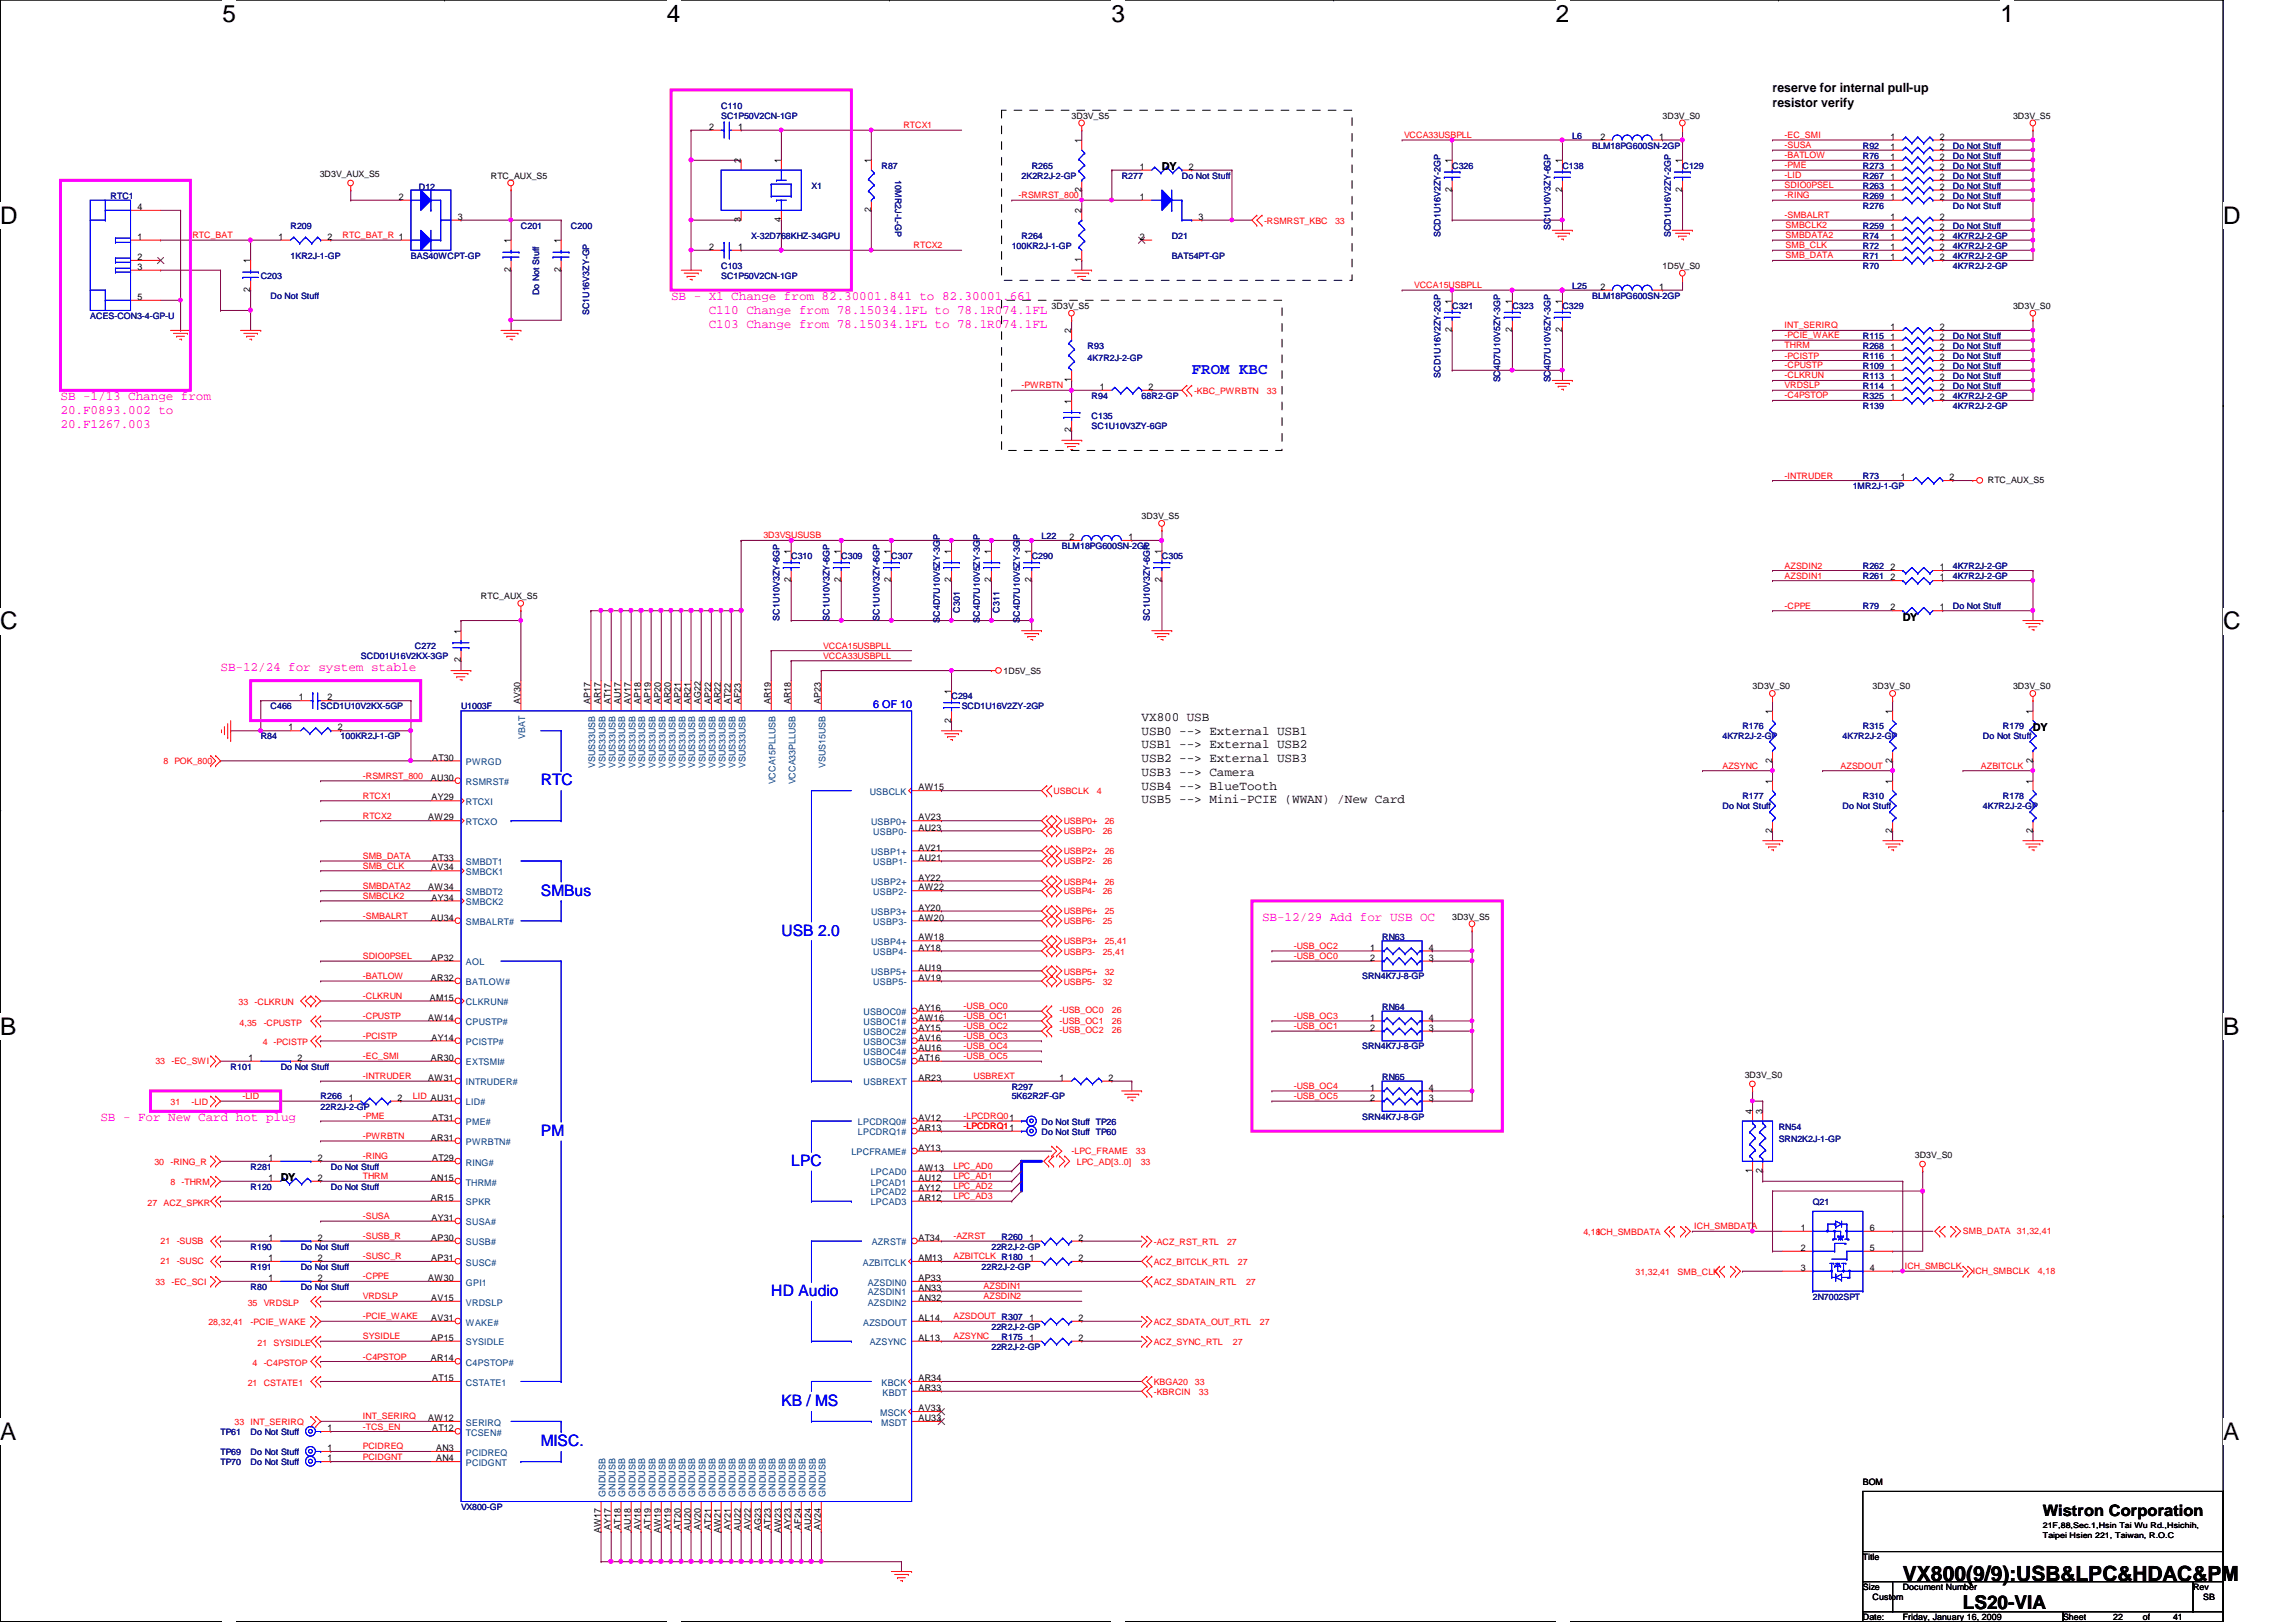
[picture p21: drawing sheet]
<svg xmlns="http://www.w3.org/2000/svg" width="297mm" height="210mm" viewBox="0 0 297 210" stroke-linecap="round" stroke-linejoin="round" font-family="sans-serif">
<defs><g id="words">
<g font-size="3.1">
<text x="28.8" y="2.8">5</text>
<text x="86.3" y="2.8">4</text>
<text x="143.8" y="2.8">3</text>
<text x="201.3" y="2.8">2</text>
<text x="258.8" y="2.8">1</text>
<text x="0" y="29">D</text>
<text x="287.6" y="29">D</text>
<text x="0" y="81.4">C</text>
<text x="287.6" y="81.4">C</text>
<text x="0" y="133.9">B</text>
<text x="287.6" y="133.9">B</text>
<text x="0" y="186.4">A</text>
<text x="287.6" y="186.4">A</text>
</g>
<text font-size="2.7" x="246.2" y="204.6">VX800(9/9):USB&amp;LPC&amp;HDAC&amp;PM</text>
<text font-size="2.5" x="254" y="208.2">LS20-VIA</text>
<g font-size="2" fill="#00f">
<text x="154.2" y="48.3">FROM KBC</text>
<text x="70" y="101.6">RTC</text>
<text x="70" y="115.9">SMBus</text>
<text x="101.1" y="121.1">USB 2.0</text>
<text x="70" y="147">PM</text>
<text x="102.4" y="150.9">LPC</text>
<text x="99.8" y="167.7">HD Audio</text>
<text x="101.1" y="181.9">KB / MS</text>
<text x="70" y="187.2">MISC.</text>
</g>
<text font-size="2" x="264.3" y="196.2">Wistron Corporation</text>
<g font-size="1.7">
<text x="229.3" y="11.9">reserve for internal pull-up</text>
<text x="229.3" y="13.8">resistor verify</text>
<text x="147.7" y="93.3">VX800 USB</text>
<text x="147.7" y="95.1">USB0 --&gt; External USB1</text>
<text x="147.7" y="96.9">USB1 --&gt; External USB2</text>
<text x="147.7" y="98.6">USB2 --&gt; External USB3</text>
<text x="147.7" y="100.4">USB3 --&gt; Camera</text>
<text x="147.7" y="102.2">USB4 --&gt; BlueTooth</text>
<text x="147.7" y="104">USB5 --&gt; Mini-PCIE (WWAN) /New Card</text>
</g>
<g font-size="1.7" fill="#f0f">
<text x="86.8" y="38.9">SB - X1 Change from 82.30001.841 to 82.30001.661</text>
<text x="91.7" y="40.6">C110 Change from 78.15034.1FL to 78.1R074.1FL</text>
<text x="91.7" y="42.4">C103 Change from 78.15034.1FL to 78.1R074.1FL</text>
<text x="7.8" y="51.8">SB -1/13 Change from</text>
<text x="7.8" y="53.6">20.F0893.002 to</text>
<text x="7.8" y="55.4">20.F1267.003</text>
<text x="28.5" y="86.8">SB-12/24 for system stable</text>
<text x="163.3" y="119.2">SB-12/29 Add for USB OC</text>
<text x="13" y="145.1">SB - For New Card hot plug</text>
</g>
<g font-size="1.4">
<text x="150.3" y="22.1">DY</text>
<text x="246.2" y="80.3">DY</text>
<text x="263" y="94.6">DY</text>
<text x="36.3" y="152.9">DY</text>
</g>
<text font-size="1.4" fill="#00f" x="113" y="91.6">6 OF 10</text>
<g font-size="1.2">
<text x="91.7" y="16.8">2</text>
<text x="95.5" y="16.8">1</text>
<text x="95.8" y="21.1" transform="rotate(-90 95.8 21.1)">2</text>
<text x="101" y="21.1" transform="rotate(-90 101 21.1)">1</text>
<text x="112.7" y="21.1" transform="rotate(-90 112.7 21.1)">1</text>
<text x="139.9" y="18.5" transform="rotate(-90 139.9 18.5)">1</text>
<text x="147.4" y="22">1</text>
<text x="153.8" y="22">2</text>
<text x="187.8" y="21.1" transform="rotate(-90 187.8 21.1)">1</text>
<text x="202.1" y="21.1" transform="rotate(-90 202.1 21.1)">1</text>
<text x="207" y="18.1">2</text>
<text x="214.7" y="18.1">1</text>
<text x="217.6" y="21.1" transform="rotate(-90 217.6 21.1)">1</text>
<text x="244.6" y="23.3">1</text>
<text x="244.6" y="18.1">1</text>
<text x="244.6" y="19.4">1</text>
<text x="244.6" y="20.7">1</text>
<text x="244.6" y="22">1</text>
<text x="250.9" y="23.3">2</text>
<text x="250.9" y="18.1">2</text>
<text x="250.9" y="19.4">2</text>
<text x="250.9" y="20.7">2</text>
<text x="250.9" y="22">2</text>
<text x="17.8" y="27.2">4</text>
<text x="51.6" y="25.9">2</text>
<text x="59.2" y="28.4">3</text>
<text x="95.8" y="28.7" transform="rotate(-90 95.8 28.7)">3</text>
<text x="101" y="28.7" transform="rotate(-90 101 28.7)">4</text>
<text x="112.7" y="27.4" transform="rotate(-90 112.7 27.4)">2</text>
<text x="139.9" y="27.6" transform="rotate(-90 139.9 27.6)">2</text>
<text x="139.9" y="24.8" transform="rotate(-90 139.9 24.8)">2</text>
<text x="147.4" y="25.9">1</text>
<text x="155.1" y="28.4">3</text>
<text x="187.8" y="24.8" transform="rotate(-90 187.8 24.8)">2</text>
<text x="202.1" y="24.8" transform="rotate(-90 202.1 24.8)">2</text>
<text x="217.6" y="24.8" transform="rotate(-90 217.6 24.8)">2</text>
<text x="244.6" y="29.8">1</text>
<text x="244.6" y="25.9">1</text>
<text x="244.6" y="24.6">1</text>
<text x="244.6" y="28.4">1</text>
<text x="250.9" y="29.8">2</text>
<text x="250.9" y="25.9">2</text>
<text x="250.9" y="24.6">2</text>
<text x="250.9" y="28.4">2</text>
<text x="17.8" y="31">1</text>
<text x="17.8" y="33.7">2</text>
<text x="17.8" y="34.9">3</text>
<text x="32.4" y="34.1" transform="rotate(-90 32.4 34.1)">1</text>
<text x="36" y="31">1</text>
<text x="42.4" y="31">2</text>
<text x="66.1" y="35.2" transform="rotate(-90 66.1 35.2)">2</text>
<text x="66.1" y="31.5" transform="rotate(-90 66.1 31.5)">1</text>
<text x="72.6" y="35.2" transform="rotate(-90 72.6 35.2)">2</text>
<text x="72.6" y="31.5" transform="rotate(-90 72.6 31.5)">1</text>
<text x="91.7" y="32.3">2</text>
<text x="95.5" y="32.3">1</text>
<text x="139.9" y="33.9" transform="rotate(-90 139.9 33.9)">1</text>
<text x="147.4" y="31">2</text>
<text x="244.6" y="33.7">1</text>
<text x="244.6" y="31">1</text>
<text x="244.6" y="32.3">1</text>
<text x="250.9" y="33.7">2</text>
<text x="250.9" y="31">2</text>
<text x="250.9" y="32.3">2</text>
<text x="17.8" y="38.8">5</text>
<text x="32.4" y="37.8" transform="rotate(-90 32.4 37.8)">2</text>
<text x="187.8" y="39.3" transform="rotate(-90 187.8 39.3)">1</text>
<text x="195.6" y="39.3" transform="rotate(-90 195.6 39.3)">1</text>
<text x="202.1" y="39.3" transform="rotate(-90 202.1 39.3)">1</text>
<text x="207" y="37.5">2</text>
<text x="214.7" y="37.5">1</text>
<text x="138.6" y="43.1" transform="rotate(-90 138.6 43.1)">2</text>
<text x="187.8" y="43" transform="rotate(-90 187.8 43)">2</text>
<text x="195.6" y="43" transform="rotate(-90 195.6 43)">2</text>
<text x="202.1" y="43" transform="rotate(-90 202.1 43)">2</text>
<text x="244.6" y="44">1</text>
<text x="244.6" y="46.6">1</text>
<text x="244.6" y="47.9">1</text>
<text x="244.6" y="42.7">1</text>
<text x="244.6" y="45.3">1</text>
<text x="250.9" y="44">2</text>
<text x="250.9" y="46.6">2</text>
<text x="250.9" y="47.9">2</text>
<text x="250.9" y="42.7">2</text>
<text x="250.9" y="45.3">2</text>
<text x="138.6" y="52.2" transform="rotate(-90 138.6 52.2)">1</text>
<text x="138.6" y="49.4" transform="rotate(-90 138.6 49.4)">1</text>
<text x="142.3" y="50.5">1</text>
<text x="148.6" y="50.5">2</text>
<text x="244.6" y="51.8">1</text>
<text x="244.6" y="49.2">1</text>
<text x="244.6" y="50.5">1</text>
<text x="250.9" y="51.8">2</text>
<text x="250.9" y="49.2">2</text>
<text x="250.9" y="50.5">2</text>
<text x="138.6" y="55.9" transform="rotate(-90 138.6 55.9)">2</text>
<text x="245.9" y="62.1">1</text>
<text x="252.2" y="62.1">2</text>
<text x="102.3" y="71.7" transform="rotate(-90 102.3 71.7)">1</text>
<text x="108.8" y="71.7" transform="rotate(-90 108.8 71.7)">1</text>
<text x="115.3" y="71.7" transform="rotate(-90 115.3 71.7)">1</text>
<text x="123.1" y="71.7" transform="rotate(-90 123.1 71.7)">1</text>
<text x="128.2" y="71.7" transform="rotate(-90 128.2 71.7)">1</text>
<text x="133.4" y="71.7" transform="rotate(-90 133.4 71.7)">1</text>
<text x="138.4" y="69.9">2</text>
<text x="146" y="69.9">1</text>
<text x="150.3" y="71.7" transform="rotate(-90 150.3 71.7)">1</text>
<text x="102.3" y="75.4" transform="rotate(-90 102.3 75.4)">2</text>
<text x="108.8" y="75.4" transform="rotate(-90 108.8 75.4)">2</text>
<text x="115.3" y="75.4" transform="rotate(-90 115.3 75.4)">2</text>
<text x="123.1" y="75.4" transform="rotate(-90 123.1 75.4)">2</text>
<text x="128.2" y="75.4" transform="rotate(-90 128.2 75.4)">2</text>
<text x="133.4" y="75.4" transform="rotate(-90 133.4 75.4)">2</text>
<text x="150.3" y="75.4" transform="rotate(-90 150.3 75.4)">2</text>
<text x="244.6" y="73.8">2</text>
<text x="244.6" y="75.1">2</text>
<text x="250.9" y="73.8">1</text>
<text x="250.9" y="75.1">1</text>
<text x="59.6" y="82" transform="rotate(-90 59.6 82)">1</text>
<text x="244.6" y="79">2</text>
<text x="250.9" y="79">1</text>
<text x="59.6" y="85.7" transform="rotate(-90 59.6 85.7)">2</text>
<text x="123.1" y="89.8" transform="rotate(-90 123.1 89.8)">1</text>
<text x="37.3" y="94.5">1</text>
<text x="38.6" y="90.6">1</text>
<text x="42.4" y="90.6">2</text>
<text x="43.7" y="94.5">2</text>
<text x="67.3" y="91.1" transform="rotate(-90 67.3 91.1)">AV30</text>
<text x="76.4" y="91.1" transform="rotate(-90 76.4 91.1)">AP17</text>
<text x="77.7" y="91.1" transform="rotate(-90 77.7 91.1)">AR17</text>
<text x="79" y="91.1" transform="rotate(-90 79 91.1)">AT17</text>
<text x="80.3" y="91.1" transform="rotate(-90 80.3 91.1)">AU17</text>
<text x="81.6" y="91.1" transform="rotate(-90 81.6 91.1)">AV17</text>
<text x="82.9" y="91.1" transform="rotate(-90 82.9 91.1)">AP18</text>
<text x="84.2" y="91.1" transform="rotate(-90 84.2 91.1)">AP19</text>
<text x="85.5" y="91.1" transform="rotate(-90 85.5 91.1)">AP20</text>
<text x="86.8" y="91.1" transform="rotate(-90 86.8 91.1)">AR20</text>
<text x="88.1" y="91.1" transform="rotate(-90 88.1 91.1)">AP21</text>
<text x="89.4" y="91.1" transform="rotate(-90 89.4 91.1)">AR21</text>
<text x="90.7" y="91.1" transform="rotate(-90 90.7 91.1)">AG22</text>
<text x="92" y="91.1" transform="rotate(-90 92 91.1)">AP22</text>
<text x="93.3" y="91.1" transform="rotate(-90 93.3 91.1)">AR22</text>
<text x="94.6" y="91.1" transform="rotate(-90 94.6 91.1)">AT22</text>
<text x="95.8" y="91.1" transform="rotate(-90 95.8 91.1)">AF23</text>
<text x="99.7" y="91.1" transform="rotate(-90 99.7 91.1)">AR19</text>
<text x="102.3" y="91.1" transform="rotate(-90 102.3 91.1)">AR18</text>
<text x="106.2" y="91.1" transform="rotate(-90 106.2 91.1)">AP23</text>
<text x="123.1" y="93.5" transform="rotate(-90 123.1 93.5)">2</text>
<text x="229.3" y="92.4" transform="rotate(-90 229.3 92.4)">1</text>
<text x="244.8" y="92.4" transform="rotate(-90 244.8 92.4)">1</text>
<text x="263" y="92.4" transform="rotate(-90 263 92.4)">1</text>
<text x="55.7" y="101">AU30</text>
<text x="55.9" y="98.4">AT30</text>
<text x="229.3" y="101.4" transform="rotate(-90 229.3 101.4)">1</text>
<text x="229.3" y="98.7" transform="rotate(-90 229.3 98.7)">2</text>
<text x="244.8" y="101.4" transform="rotate(-90 244.8 101.4)">1</text>
<text x="244.8" y="98.7" transform="rotate(-90 244.8 98.7)">2</text>
<text x="263" y="101.4" transform="rotate(-90 263 101.4)">1</text>
<text x="263" y="98.7" transform="rotate(-90 263 98.7)">2</text>
<text x="55.4" y="106.2">AW29</text>
<text x="55.8" y="103.6">AY29</text>
<text x="118.8" y="102.3">AW15</text>
<text x="118.8" y="107.5">AU23</text>
<text x="118.8" y="106.2">AV23</text>
<text x="229.3" y="107.7" transform="rotate(-90 229.3 107.7)">2</text>
<text x="244.8" y="107.7" transform="rotate(-90 244.8 107.7)">2</text>
<text x="263" y="107.7" transform="rotate(-90 263 107.7)">2</text>
<text x="55.8" y="112.6">AV34</text>
<text x="55.9" y="111.4">AT33</text>
<text x="118.8" y="111.4">AU21</text>
<text x="118.8" y="110.1">AV21</text>
<text x="118.8" y="114">AY22</text>
<text x="55.4" y="115.2">AW34</text>
<text x="55.7" y="119.1">AU34</text>
<text x="55.8" y="116.5">AY34</text>
<text x="118.8" y="115.2">AW22</text>
<text x="118.8" y="119.1">AW20</text>
<text x="118.8" y="117.9">AY20</text>
<text x="55.8" y="124.3">AP32</text>
<text x="118.8" y="123">AY18</text>
<text x="118.8" y="121.7">AW18</text>
<text x="118.8" y="125.6">AU19</text>
<text x="177.2" y="123">1</text>
<text x="177.2" y="124.3">2</text>
<text x="184.9" y="124.3">3</text>
<text x="184.9" y="123">4</text>
<text x="55.6" y="129.5">AM15</text>
<text x="55.7" y="126.9">AR32</text>
<text x="118.8" y="126.9">AV19</text>
<text x="118.8" y="130.8">AY16</text>
<text x="32.2" y="137.3">1</text>
<text x="38.5" y="137.3">2</text>
<text x="55.4" y="132.1">AW14</text>
<text x="55.7" y="137.3">AR30</text>
<text x="55.8" y="134.7">AY14</text>
<text x="118.8" y="132.1">AW16</text>
<text x="118.8" y="133.4">AY15</text>
<text x="118.8" y="134.7">AV16</text>
<text x="118.8" y="136">AU16</text>
<text x="118.8" y="137.3">AT16</text>
<text x="177.2" y="132.1">1</text>
<text x="177.2" y="133.4">2</text>
<text x="184.9" y="133.4">3</text>
<text x="184.9" y="132.1">4</text>
<text x="45.1" y="142.5">1</text>
<text x="51.4" y="142.5">2</text>
<text x="55.4" y="139.9">AW31</text>
<text x="118.8" y="139.9">AR23</text>
<text x="137.1" y="139.9">1</text>
<text x="143.4" y="139.9">2</text>
<text x="177.2" y="141.1">1</text>
<text x="177.2" y="142.5">2</text>
<text x="184.9" y="142.5">3</text>
<text x="184.9" y="141.1">4</text>
<text x="55.7" y="147.6">AR31</text>
<text x="55.9" y="145">AT31</text>
<text x="118.8" y="145">AV12</text>
<text x="118.8" y="146.3">AR13</text>
<text x="118.8" y="148.9">AY13</text>
<text x="226.7" y="144.2" transform="rotate(-90 226.7 144.2)">4</text>
<text x="228" y="144.2" transform="rotate(-90 228 144.2)">3</text>
<text x="34.8" y="150.2">1</text>
<text x="34.8" y="152.8">1</text>
<text x="41.1" y="150.2">2</text>
<text x="41.1" y="152.8">2</text>
<text x="55.7" y="155.4">AR15</text>
<text x="55.7" y="152.8">AN15</text>
<text x="55.9" y="150.2">AT29</text>
<text x="118.8" y="151.5">AW13</text>
<text x="118.8" y="152.8">AU12</text>
<text x="118.8" y="154.1">AY12</text>
<text x="118.8" y="155.4">AR12</text>
<text x="226.7" y="151.8" transform="rotate(-90 226.7 151.8)">1</text>
<text x="228" y="151.8" transform="rotate(-90 228 151.8)">2</text>
<text x="34.8" y="160.6">1</text>
<text x="41.1" y="160.6">2</text>
<text x="55.8" y="160.6">AP30</text>
<text x="55.8" y="158">AY31</text>
<text x="118.8" y="160.6">AT34</text>
<text x="133.2" y="160.6">1</text>
<text x="139.5" y="160.6">2</text>
<text x="233" y="159.3">1</text>
<text x="233" y="161.9">2</text>
<text x="241.9" y="161.9">5</text>
<text x="241.9" y="159.3">6</text>
<text x="34.8" y="165.8">1</text>
<text x="34.8" y="163.2">1</text>
<text x="41.1" y="165.8">2</text>
<text x="41.1" y="163.2">2</text>
<text x="55.4" y="165.8">AW30</text>
<text x="55.8" y="163.2">AP31</text>
<text x="118.8" y="165.8">AP33</text>
<text x="118.8" y="167">AN33</text>
<text x="118.8" y="163.2">AM13</text>
<text x="133.2" y="163.2">1</text>
<text x="139.5" y="163.2">2</text>
<text x="233" y="164.5">3</text>
<text x="241.9" y="164.5">4</text>
<text x="55.8" y="173.5">AP15</text>
<text x="55.8" y="170.9">AV31</text>
<text x="55.8" y="168.4">AV15</text>
<text x="118.8" y="173.5">AL13</text>
<text x="118.8" y="170.9">AL14</text>
<text x="118.8" y="168.4">AN32</text>
<text x="133.2" y="170.9">1</text>
<text x="133.2" y="173.5">1</text>
<text x="139.5" y="170.9">2</text>
<text x="139.5" y="173.5">2</text>
<text x="55.7" y="176.1">AR14</text>
<text x="55.9" y="178.7">AT15</text>
<text x="118.8" y="178.7">AR34</text>
<text x="42.4" y="185.2">1</text>
<text x="55.4" y="183.9">AW12</text>
<text x="55.9" y="185.2">AT12</text>
<text x="118.8" y="182.6">AV33</text>
<text x="118.8" y="183.9">AU33</text>
<text x="118.8" y="180">AR33</text>
<text x="42.4" y="187.8">1</text>
<text x="42.4" y="189.1">1</text>
<text x="56.4" y="187.8">AN3</text>
<text x="56.4" y="189.1">AN4</text>
<text x="79" y="198" transform="rotate(-90 79 198)">AY17</text>
<text x="80.3" y="198" transform="rotate(-90 80.3 198)">AT18</text>
<text x="82.9" y="198" transform="rotate(-90 82.9 198)">AV18</text>
<text x="84.2" y="198" transform="rotate(-90 84.2 198)">AT19</text>
<text x="86.8" y="198" transform="rotate(-90 86.8 198)">AY19</text>
<text x="88.1" y="198" transform="rotate(-90 88.1 198)">AT20</text>
<text x="90.7" y="198" transform="rotate(-90 90.7 198)">AV20</text>
<text x="92" y="198" transform="rotate(-90 92 198)">AT21</text>
<text x="94.6" y="198" transform="rotate(-90 94.6 198)">AY21</text>
<text x="97.2" y="198" transform="rotate(-90 97.2 198)">AV22</text>
<text x="99.7" y="198" transform="rotate(-90 99.7 198)">AT23</text>
<text x="102.3" y="198" transform="rotate(-90 102.3 198)">AY23</text>
<text x="103.6" y="198" transform="rotate(-90 103.6 198)">AF24</text>
<text x="106.2" y="198" transform="rotate(-90 106.2 198)">AV24</text>
<text x="77.7" y="198.3" transform="rotate(-90 77.7 198.3)">AW17</text>
<text x="81.6" y="198.1" transform="rotate(-90 81.6 198.1)">AU18</text>
<text x="85.5" y="198.3" transform="rotate(-90 85.5 198.3)">AW19</text>
<text x="89.4" y="198.1" transform="rotate(-90 89.4 198.1)">AU20</text>
<text x="93.3" y="198.3" transform="rotate(-90 93.3 198.3)">AW21</text>
<text x="95.8" y="198.1" transform="rotate(-90 95.8 198.1)">AU22</text>
<text x="98.5" y="198.1" transform="rotate(-90 98.5 198.1)">AG23</text>
<text x="101" y="198.3" transform="rotate(-90 101 198.3)">AW23</text>
<text x="104.9" y="198.1" transform="rotate(-90 104.9 198.1)">AU24</text>
</g>
<g font-size="1.2" fill="#004080">
<text x="67.9" y="95.6" transform="rotate(-90 67.9 95.6)">VBAT</text>
<text x="60.3" y="99">PWRGD</text>
<text x="60.3" y="101.6">RSMRST#</text>
<text x="77" y="99.4" transform="rotate(-90 77 99.4)">VSUS33USB</text>
<text x="78.3" y="99.4" transform="rotate(-90 78.3 99.4)">VSUS33USB</text>
<text x="79.6" y="99.4" transform="rotate(-90 79.6 99.4)">VSUS33USB</text>
<text x="80.9" y="99.4" transform="rotate(-90 80.9 99.4)">VSUS33USB</text>
<text x="82.2" y="99.4" transform="rotate(-90 82.2 99.4)">VSUS33USB</text>
<text x="83.5" y="99.4" transform="rotate(-90 83.5 99.4)">VSUS33USB</text>
<text x="84.8" y="99.4" transform="rotate(-90 84.8 99.4)">VSUS33USB</text>
<text x="86.1" y="99.4" transform="rotate(-90 86.1 99.4)">VSUS33USB</text>
<text x="87.4" y="99.4" transform="rotate(-90 87.4 99.4)">VSUS33USB</text>
<text x="88.7" y="99.4" transform="rotate(-90 88.7 99.4)">VSUS33USB</text>
<text x="90" y="99.4" transform="rotate(-90 90 99.4)">VSUS33USB</text>
<text x="91.3" y="99.4" transform="rotate(-90 91.3 99.4)">VSUS33USB</text>
<text x="92.6" y="99.4" transform="rotate(-90 92.6 99.4)">VSUS33USB</text>
<text x="93.8" y="99.4" transform="rotate(-90 93.8 99.4)">VSUS33USB</text>
<text x="95.2" y="99.4" transform="rotate(-90 95.2 99.4)">VSUS33USB</text>
<text x="96.4" y="99.4" transform="rotate(-90 96.4 99.4)">VSUS33USB</text>
<text x="100.3" y="101.5" transform="rotate(-90 100.3 101.5)">VCCA15PLLUSB</text>
<text x="102.9" y="101.5" transform="rotate(-90 102.9 101.5)">VCCA33PLLUSB</text>
<text x="106.8" y="99.4" transform="rotate(-90 106.8 99.4)">VSUS15USB</text>
<text x="60.3" y="104.2">RTCXI</text>
<text x="60.3" y="106.8">RTCXO</text>
<text x="112.5" y="102.9">USBCLK</text>
<text x="112.7" y="106.8">USBP0+</text>
<text x="60.3" y="113.2">SMBCK1</text>
<text x="60.3" y="112">SMBDT1</text>
<text x="112.7" y="110.7">USBP1+</text>
<text x="113" y="108.1">USBP0-</text>
<text x="113" y="112">USBP1-</text>
<text x="60.3" y="119.7">SMBALRT#</text>
<text x="60.3" y="117.1">SMBCK2</text>
<text x="60.3" y="115.8">SMBDT2</text>
<text x="112.7" y="114.6">USBP2+</text>
<text x="112.7" y="118.4">USBP3+</text>
<text x="113" y="115.8">USBP2-</text>
<text x="113" y="119.7">USBP3-</text>
<text x="60.3" y="124.9">AOL</text>
<text x="112.7" y="122.3">USBP4+</text>
<text x="113" y="123.6">USBP4-</text>
<text x="60.3" y="127.5">BATLOW#</text>
<text x="60.3" y="130.1">CLKRUN#</text>
<text x="111.7" y="131.4">USBOC0#</text>
<text x="112.7" y="126.2">USBP5+</text>
<text x="113" y="127.5">USBP5-</text>
<text x="60.3" y="137.9">EXTSMI#</text>
<text x="60.3" y="132.7">CPUSTP#</text>
<text x="60.3" y="135.3">PCISTP#</text>
<text x="111.7" y="132.7">USBOC1#</text>
<text x="111.7" y="134">USBOC2#</text>
<text x="111.7" y="135.3">USBOC3#</text>
<text x="111.7" y="136.6">USBOC4#</text>
<text x="111.7" y="137.9">USBOC5#</text>
<text x="60.3" y="143">LID#</text>
<text x="60.3" y="140.5">INTRUDER#</text>
<text x="111.7" y="140.5">USBREXT</text>
<text x="60.3" y="145.6">PME#</text>
<text x="60.3" y="148.2">PWRBTN#</text>
<text x="110.1" y="149.5">LPCFRAME#</text>
<text x="111" y="145.6">LPCDRQ0#</text>
<text x="111" y="146.9">LPCDRQ1#</text>
<text x="60.3" y="150.8">RING#</text>
<text x="60.3" y="156">SPKR</text>
<text x="60.3" y="153.4">THRM#</text>
<text x="112.6" y="152.1">LPCAD0</text>
<text x="112.6" y="153.4">LPCAD1</text>
<text x="112.6" y="154.7">LPCAD2</text>
<text x="112.6" y="156">LPCAD3</text>
<text x="60.3" y="158.6">SUSA#</text>
<text x="60.3" y="161.2">SUSB#</text>
<text x="112.8" y="161.2">AZRST#</text>
<text x="60.3" y="163.8">SUSC#</text>
<text x="60.3" y="166.4">GPI1</text>
<text x="111.6" y="163.8">AZBITCLK</text>
<text x="112.3" y="166.4">AZSDIN0</text>
<text x="112.3" y="167.6">AZSDIN1</text>
<text x="60.3" y="171.5">WAKE#</text>
<text x="60.3" y="169">VRDSLP</text>
<text x="111.7" y="171.5">AZSDOUT</text>
<text x="112.3" y="169">AZSDIN2</text>
<text x="60.3" y="174.1">SYSIDLE</text>
<text x="60.3" y="176.7">C4PSTOP#</text>
<text x="60.3" y="179.3">CSTATE1</text>
<text x="112.5" y="174.1">AZSYNC</text>
<text x="114" y="179.3">KBCK</text>
<text x="60.3" y="184.5">SERIRQ</text>
<text x="60.3" y="185.8">TCSEN#</text>
<text x="113.9" y="183.2">MSCK</text>
<text x="114" y="184.5">MSDT</text>
<text x="114.2" y="180.6">KBDT</text>
<text x="60.3" y="188.4">PCIDREQ</text>
<text x="60.3" y="189.7">PCIDGNT</text>
<text x="78.3" y="193.7" transform="rotate(-90 78.3 193.7)">GNDUSB</text>
<text x="79.6" y="193.7" transform="rotate(-90 79.6 193.7)">GNDUSB</text>
<text x="80.9" y="193.7" transform="rotate(-90 80.9 193.7)">GNDUSB</text>
<text x="82.2" y="193.7" transform="rotate(-90 82.2 193.7)">GNDUSB</text>
<text x="83.5" y="193.7" transform="rotate(-90 83.5 193.7)">GNDUSB</text>
<text x="84.8" y="193.7" transform="rotate(-90 84.8 193.7)">GNDUSB</text>
<text x="86.1" y="193.7" transform="rotate(-90 86.1 193.7)">GNDUSB</text>
<text x="87.4" y="193.7" transform="rotate(-90 87.4 193.7)">GNDUSB</text>
<text x="88.7" y="193.7" transform="rotate(-90 88.7 193.7)">GNDUSB</text>
<text x="90" y="193.7" transform="rotate(-90 90 193.7)">GNDUSB</text>
<text x="91.3" y="193.7" transform="rotate(-90 91.3 193.7)">GNDUSB</text>
<text x="92.6" y="193.7" transform="rotate(-90 92.6 193.7)">GNDUSB</text>
<text x="93.8" y="193.7" transform="rotate(-90 93.8 193.7)">GNDUSB</text>
<text x="95.2" y="193.7" transform="rotate(-90 95.2 193.7)">GNDUSB</text>
<text x="96.4" y="193.7" transform="rotate(-90 96.4 193.7)">GNDUSB</text>
<text x="97.7" y="193.7" transform="rotate(-90 97.7 193.7)">GNDUSB</text>
<text x="99.1" y="193.7" transform="rotate(-90 99.1 193.7)">GNDUSB</text>
<text x="100.3" y="193.7" transform="rotate(-90 100.3 193.7)">GNDUSB</text>
<text x="101.6" y="193.7" transform="rotate(-90 101.6 193.7)">GNDUSB</text>
<text x="102.9" y="193.7" transform="rotate(-90 102.9 193.7)">GNDUSB</text>
<text x="104.2" y="193.7" transform="rotate(-90 104.2 193.7)">GNDUSB</text>
<text x="105.5" y="193.7" transform="rotate(-90 105.5 193.7)">GNDUSB</text>
<text x="106.8" y="193.7" transform="rotate(-90 106.8 193.7)">GNDUSB</text>
</g>
<g font-size="1.1" fill="#000080">
<text x="93.3" y="14.1">C110</text>
<text x="93.3" y="15.4">SC1P50V2CN-1GP</text>
<text x="203.4" y="17.9">L6</text>
<text x="114" y="21.8">R87</text>
<text x="115.8" y="23.3" transform="rotate(90 115.8 23.3)">10MR2J-L-GP</text>
<text x="132.2" y="23.1">2K2R2J-2-GP</text>
<text x="133.5" y="21.8">R265</text>
<text x="145.1" y="23.1">R277</text>
<text x="152.9" y="23.1">Do Not Stuff</text>
<text x="187.9" y="21.8">C326</text>
<text x="202.1" y="21.8">C138</text>
<text x="206" y="19.2">BLM18PG600SN-2GP</text>
<text x="217.7" y="21.8">C129</text>
<text x="241" y="19.2">R92</text>
<text x="241" y="20.5">R76</text>
<text x="241" y="21.8">R273</text>
<text x="241" y="23.1">R267</text>
<text x="252.6" y="19.2">Do Not Stuff</text>
<text x="252.6" y="20.5">Do Not Stuff</text>
<text x="252.6" y="21.8">Do Not Stuff</text>
<text x="252.6" y="23.1">Do Not Stuff</text>
<text x="14.3" y="25.7">RTC1</text>
<text x="37.6" y="29.6">R209</text>
<text x="54.2" y="24.6">D12</text>
<text x="67.4" y="29.6">C201</text>
<text x="73.9" y="29.6">C200</text>
<text x="105" y="24.4">X1</text>
<text x="200.6" y="29.8" transform="rotate(-90 200.6 29.8)">SC1U10V3ZY-6GP</text>
<text x="241" y="24.4">R263</text>
<text x="241" y="27">R276</text>
<text x="241" y="25.7">R269</text>
<text x="241" y="29.6">R259</text>
<text x="252.6" y="24.4">Do Not Stuff</text>
<text x="252.6" y="27">Do Not Stuff</text>
<text x="252.6" y="25.7">Do Not Stuff</text>
<text x="252.6" y="29.6">Do Not Stuff</text>
<text x="37.6" y="33.5">1KR2J-1-GP</text>
<text x="53.2" y="33.5">BAS40WCPT-GP</text>
<text x="93.3" y="34.8">C103</text>
<text x="97.2" y="30.9">X-32D768KHZ-34GPU</text>
<text x="130.9" y="32.2">100KR2J-1-GP</text>
<text x="132.2" y="30.9">R264</text>
<text x="151.6" y="30.9">D21</text>
<text x="151.6" y="33.5">BAT54PT-GP</text>
<text x="186.3" y="30.7" transform="rotate(-90 186.3 30.7)">SCD1U16V2ZY-2GP</text>
<text x="216.2" y="30.7" transform="rotate(-90 216.2 30.7)">SCD1U16V2ZY-2GP</text>
<text x="241" y="34.8">R70</text>
<text x="241" y="30.9">R74</text>
<text x="241" y="32.2">R72</text>
<text x="241" y="33.5">R71</text>
<text x="252.6" y="34.8">4K7R2J-2-GP</text>
<text x="252.6" y="30.9">4K7R2J-2-GP</text>
<text x="252.6" y="32.2">4K7R2J-2-GP</text>
<text x="252.6" y="33.5">4K7R2J-2-GP</text>
<text x="11.7" y="41.3">ACES-CON3-4-GP-U</text>
<text x="33.7" y="36.1">C203</text>
<text x="35" y="38.7">Do Not Stuff</text>
<text x="69.8" y="38.2" transform="rotate(-90 69.8 38.2)">Do Not Stuff</text>
<text x="76.2" y="40.8" transform="rotate(-90 76.2 40.8)">SC1U16V3ZY-GP</text>
<text x="93.3" y="36.1">SC1P50V2CN-1GP</text>
<text x="187.9" y="40">C321</text>
<text x="195.7" y="40">C323</text>
<text x="202.1" y="40">C329</text>
<text x="203.4" y="37.4">L25</text>
<text x="206" y="38.7">BLM18PG600SN-2GP</text>
<text x="140.7" y="45.1">R93</text>
<text x="140.7" y="46.7">4K7R2J-2-GP</text>
<text x="241" y="45.1">R268</text>
<text x="241" y="47.8">R109</text>
<text x="241" y="43.9">R115</text>
<text x="241" y="46.4">R116</text>
<text x="252.6" y="45.1">Do Not Stuff</text>
<text x="252.6" y="47.8">Do Not Stuff</text>
<text x="252.6" y="43.9">Do Not Stuff</text>
<text x="252.6" y="46.4">Do Not Stuff</text>
<text x="141.2" y="51.6">R94</text>
<text x="147.7" y="51.6">68R2-GP</text>
<text x="186.3" y="48.9" transform="rotate(-90 186.3 48.9)">SCD1U16V2ZY-2GP</text>
<text x="194.1" y="49.5" transform="rotate(-90 194.1 49.5)">SC4D7U10V5ZY-3GP</text>
<text x="200.6" y="49.5" transform="rotate(-90 200.6 49.5)">SC4D7U10V5ZY-3GP</text>
<text x="241" y="52.9">R139</text>
<text x="241" y="49">R113</text>
<text x="241" y="50.3">R114</text>
<text x="241" y="51.6">R325</text>
<text x="252.6" y="52.9">4K7R2J-2-GP</text>
<text x="252.6" y="49">Do Not Stuff</text>
<text x="252.6" y="50.3">Do Not Stuff</text>
<text x="252.6" y="51.6">4K7R2J-2-GP</text>
<text x="141.2" y="54.2">C135</text>
<text x="141.2" y="55.5">SC1U10V3ZY-6GP</text>
<text x="239.7" y="63.3">1MR2J-1-GP</text>
<text x="241" y="62">R73</text>
<text x="134.7" y="69.8">L22</text>
<text x="137.4" y="71">BLM18PG600SN-2GP</text>
<text x="102.4" y="72.3">C310</text>
<text x="108.8" y="72.3">C309</text>
<text x="115.3" y="72.3">C307</text>
<text x="133.5" y="72.3">C290</text>
<text x="150.3" y="72.3">C305</text>
<text x="241" y="73.7">R262</text>
<text x="241" y="74.9">R261</text>
<text x="252.6" y="73.7">4K7R2J-2-GP</text>
<text x="252.6" y="74.9">4K7R2J-2-GP</text>
<text x="53.7" y="84">C272</text>
<text x="100.8" y="80.3" transform="rotate(-90 100.8 80.3)">SC1U10V3ZY-6GP</text>
<text x="107.3" y="80.3" transform="rotate(-90 107.3 80.3)">SC1U10V3ZY-6GP</text>
<text x="113.8" y="80.3" transform="rotate(-90 113.8 80.3)">SC1U10V3ZY-6GP</text>
<text x="121.6" y="80.6" transform="rotate(-90 121.6 80.6)">SC4D7U10V5ZY-3GP</text>
<text x="124.2" y="79.3" transform="rotate(-90 124.2 79.3)">C301</text>
<text x="126.7" y="80.6" transform="rotate(-90 126.7 80.6)">SC4D7U10V5ZY-3GP</text>
<text x="129.3" y="79.3" transform="rotate(-90 129.3 79.3)">C311</text>
<text x="131.9" y="80.6" transform="rotate(-90 131.9 80.6)">SC4D7U10V5ZY-3GP</text>
<text x="148.8" y="80.3" transform="rotate(-90 148.8 80.3)">SC1U10V3ZY-6GP</text>
<text x="241" y="78.8">R79</text>
<text x="252.6" y="78.8">Do Not Stuff</text>
<text x="46.7" y="85.3">SCD01U16V2KX-3GP</text>
<text x="33.7" y="95.7">R84</text>
<text x="35" y="91.8">C466</text>
<text x="41.5" y="91.8">SCD1U10V2KX-5GP</text>
<text x="44.1" y="95.7">100KR2J-1-GP</text>
<text x="59.6" y="91.8">U1003F</text>
<text x="123.1" y="90.5">C294</text>
<text x="124.4" y="91.8">SCD1U16V2ZY-2GP</text>
<text x="222.8" y="95.7">4K7R2J-2-GP</text>
<text x="225.4" y="94.4">R176</text>
<text x="238.4" y="95.7">4K7R2J-2-GP</text>
<text x="241" y="94.4">R315</text>
<text x="256.5" y="95.7">Do Not Stuff</text>
<text x="259.1" y="94.4">R179</text>
<text x="222.8" y="104.7">Do Not Stuff</text>
<text x="225.4" y="103.4">R177</text>
<text x="238.4" y="104.7">Do Not Stuff</text>
<text x="241" y="103.4">R310</text>
<text x="256.5" y="104.7">4K7R2J-2-GP</text>
<text x="259.1" y="103.4">R178</text>
<text x="178.8" y="121.6">RN63</text>
<text x="176.2" y="126.7">SRN4K7J-8-GP</text>
<text x="178.8" y="130.6">RN64</text>
<text x="176.2" y="135.8">SRN4K7J-8-GP</text>
<text x="29.8" y="138.4">R101</text>
<text x="36.3" y="138.4">Do Not Stuff</text>
<text x="41.5" y="142.3">R266</text>
<text x="41.5" y="143.6">22R2J-2-GP</text>
<text x="130.9" y="141">R297</text>
<text x="130.9" y="142.3">5K62R2F-GP</text>
<text x="178.8" y="139.7">RN65</text>
<text x="134.7" y="146.9">Do Not Stuff TP60</text>
<text x="134.7" y="145.5">Do Not Stuff TP26</text>
<text x="176.2" y="144.9">SRN4K7J-8-GP</text>
<text x="230.1" y="146.2">RN54</text>
<text x="230.1" y="147.7">SRN2K2J-1-GP</text>
<text x="32.4" y="151.4">R281</text>
<text x="32.4" y="154">R120</text>
<text x="42.8" y="151.4">Do Not Stuff</text>
<text x="42.8" y="154">Do Not Stuff</text>
<text x="234.5" y="155.9">Q21</text>
<text x="32.4" y="161.7">R190</text>
<text x="38.9" y="161.7">Do Not Stuff</text>
<text x="128.3" y="161.7">22R2J-2-GP</text>
<text x="129.6" y="160.4">R260</text>
<text x="32.4" y="166.9">R80</text>
<text x="32.4" y="164.3">R191</text>
<text x="38.9" y="166.9">Do Not Stuff</text>
<text x="38.9" y="164.3">Do Not Stuff</text>
<text x="127" y="164.3">22R2J-2-GP</text>
<text x="128.3" y="172.1">22R2J-2-GP</text>
<text x="129.6" y="173.4">R175</text>
<text x="234.5" y="168.2">2N7002SPT</text>
<text x="128.3" y="174.7">22R2J-2-GP</text>
<text x="28.5" y="185.7">TP61</text>
<text x="32.4" y="185.7">Do Not Stuff</text>
<text x="28.5" y="188.3">TP69</text>
<text x="28.5" y="189.6">TP70</text>
<text x="32.4" y="188.3">Do Not Stuff</text>
<text x="32.4" y="189.6">Do Not Stuff</text>
<text x="59.6" y="195.4">VX800-GP</text>
</g>
<g font-size="1.1" fill="#f00">
<text x="116.9" y="16.6">RTCX1</text>
<text x="181.6" y="17.9">VCCA33USBPLL</text>
<text x="230.9" y="17.9">-EC_SMI</text>
<text x="230.9" y="19.2">-SUSA</text>
<text x="230.9" y="20.5">-BATLOW</text>
<text x="230.9" y="23.1">-LID</text>
<text x="230.9" y="21.8">-PME</text>
<text x="131.8" y="25.7">-RSMRST_800</text>
<text x="163.5" y="29">-RSMRST_KBC</text>
<text x="172.7" y="29">33</text>
<text x="230.9" y="25.7">-RING</text>
<text x="230.9" y="28.2">-SMBALRT</text>
<text x="230.9" y="24.3">SDIO0PSEL</text>
<text x="231" y="29.5">SMBCLK2</text>
<text x="24.9" y="30.8">RTC_BAT</text>
<text x="44.3" y="30.8">RTC_BAT_R 1</text>
<text x="118.2" y="32.1">RTCX2</text>
<text x="231" y="32.1">SMB_CLK</text>
<text x="231" y="33.4">SMB_DATA</text>
<text x="231" y="30.8">SMBDATA2</text>
<text x="183" y="37.3">VCCA15USBPLL</text>
<text x="230.9" y="45.1">THRM</text>
<text x="230.9" y="43.8">-PCIE_WAKE</text>
<text x="230.9" y="42.5">INT_SERIRQ</text>
<text x="230.9" y="46.4">-PCISTP</text>
<text x="230.9" y="47.7">-CPUSTP</text>
<text x="132.2" y="50.2">-PWRBTN</text>
<text x="154.5" y="51">-KBC_PWRBTN</text>
<text x="163.9" y="51">33</text>
<text x="230.9" y="49">-CLKRUN</text>
<text x="230.9" y="50.2">VRDSLP</text>
<text x="230.9" y="51.6">-C4PSTOP</text>
<text x="230.9" y="61.9">-INTRUDER</text>
<text x="98.8" y="69.7">3D3VSUSUSB</text>
<text x="230.9" y="74.9">AZSDIN1</text>
<text x="230.9" y="73.6">AZSDIN2</text>
<text x="106.5" y="83.9">VCCA15USBPLL</text>
<text x="230.9" y="78.8">-CPPE</text>
<text x="106.5" y="85.3">VCCA33USBPLL</text>
<text x="21.2" y="98.9">8 POK_800</text>
<text x="46.9" y="100.8">-RSMRST_800</text>
<text x="222.8" y="99.5">AZSYNC</text>
<text x="238.1" y="99.5">AZSDOUT</text>
<text x="256.3" y="99.5">AZBITCLK</text>
<text x="46.9" y="103.4">RTCX1</text>
<text x="46.9" y="106">RTCX2</text>
<text x="136.3" y="102.8">USBCLK</text>
<text x="137.6" y="106.7">USBP0+</text>
<text x="137.6" y="108">USBP0-</text>
<text x="141.9" y="102.8">4</text>
<text x="142.7" y="108">26</text>
<text x="142.9" y="106.7">26</text>
<text x="46.9" y="112.4">SMB_CLK</text>
<text x="46.9" y="111.2">SMB_DATA</text>
<text x="137.6" y="110.6">USBP2+</text>
<text x="137.6" y="111.8">USBP2-</text>
<text x="142.7" y="111.8">26</text>
<text x="142.9" y="110.6">26</text>
<text x="46.9" y="115">SMBDATA2</text>
<text x="46.9" y="118.9">-SMBALRT</text>
<text x="46.9" y="116.3">SMBCLK2</text>
<text x="137.6" y="114.5">USBP4+</text>
<text x="137.6" y="115.7">USBP4-</text>
<text x="137.6" y="119.6">USBP6-</text>
<text x="137.6" y="118.3">USBP6+</text>
<text x="142.7" y="115.7">26</text>
<text x="142.7" y="119.6">25</text>
<text x="142.9" y="114.5">26</text>
<text x="142.9" y="118.3">25</text>
<text x="46.9" y="124.1">SDIO0PSEL</text>
<text x="137.6" y="122.2">USBP3+</text>
<text x="137.6" y="123.5">USBP3-</text>
<text x="142.7" y="123.5">25,41</text>
<text x="142.9" y="122.2">25,41</text>
<text x="167.4" y="124.1">-USB_OC0</text>
<text x="167.4" y="122.8">-USB_OC2</text>
<text x="30.9" y="130">33</text>
<text x="32.9" y="130">-CLKRUN</text>
<text x="46.9" y="126.7">-BATLOW</text>
<text x="46.9" y="131.9">-CPUSTP</text>
<text x="46.9" y="129.3">-CLKRUN</text>
<text x="124.7" y="131.9">-USB_OC1</text>
<text x="124.7" y="130.6">-USB_OC0</text>
<text x="137.1" y="131.1">-USB_OC0</text>
<text x="137.6" y="127.4">USBP5-</text>
<text x="137.6" y="126.1">USBP5+</text>
<text x="142.7" y="127.4">32</text>
<text x="142.9" y="126.1">32</text>
<text x="143.8" y="131.1">26</text>
<text x="167.4" y="131.9">-USB_OC3</text>
<text x="20.1" y="137.8">33</text>
<text x="22.2" y="137.8">-EC_SWI</text>
<text x="31" y="132.7">4,35</text>
<text x="34" y="135.3">4 -PCISTP</text>
<text x="34.1" y="132.7">-CPUSTP</text>
<text x="46.9" y="134.5">-PCISTP</text>
<text x="46.9" y="137.1">-EC_SMI</text>
<text x="124.7" y="133.2">-USB_OC2</text>
<text x="124.7" y="134.5">-USB_OC3</text>
<text x="124.7" y="135.8">-USB_OC4</text>
<text x="124.7" y="137.1">-USB_OC5</text>
<text x="137.1" y="133.7">-USB_OC2</text>
<text x="137.1" y="132.5">-USB_OC1</text>
<text x="143.8" y="133.7">26</text>
<text x="143.8" y="132.5">26</text>
<text x="167.4" y="133.2">-USB_OC1</text>
<text x="22.1" y="143">31</text>
<text x="24.8" y="143">-LID</text>
<text x="31.4" y="142.2">-LID</text>
<text x="46.9" y="139.7">-INTRUDER</text>
<text x="53.4" y="142.2">LID AU31</text>
<text x="125.9" y="139.7">USBREXT</text>
<text x="167.4" y="142.2">-USB_OC5</text>
<text x="167.4" y="140.9">-USB_OC4</text>
<text x="46.9" y="147.4">-PWRBTN</text>
<text x="46.9" y="144.8">-PME</text>
<text x="124.7" y="144.8">-LPCDRQ01</text>
<text x="124.7" y="146.1">-LPCDRQ11</text>
<text x="138.6" y="149.3">-LPC_FRAME</text>
<text x="146.9" y="149.3">33</text>
<text x="20" y="150.7">30</text>
<text x="22.1" y="150.7">-RING_R</text>
<text x="22.1" y="153.3">8</text>
<text x="23.5" y="153.3">-THRM</text>
<text x="46.9" y="152.6">THRM</text>
<text x="46.9" y="150">-RING</text>
<text x="123.4" y="152.6">LPC_AD1</text>
<text x="123.4" y="153.9">LPC_AD2</text>
<text x="123.4" y="155.2">LPC_AD3</text>
<text x="123.4" y="151.3">LPC_AD0</text>
<text x="139.3" y="150.7">LPC_AD[3..0]</text>
<text x="147.6" y="150.7">33</text>
<text x="19.1" y="156">27</text>
<text x="20.8" y="161">21</text>
<text x="21.2" y="156">ACZ_SPKR</text>
<text x="22.9" y="161">-SUSB</text>
<text x="46.9" y="157.8">-SUSA</text>
<text x="46.9" y="160.4">-SUSB_R</text>
<text x="123.4" y="160.4">-AZRST</text>
<text x="149.3" y="161.1">-ACZ_RST_RTL</text>
<text x="158.7" y="161.1">27</text>
<text x="204.8" y="159.8">4,18ICH_SMBDATA</text>
<text x="219.2" y="159.1">ICH_SMBDATA</text>
<text x="254" y="159.6">SMB_DATA</text>
<text x="260.9" y="159.6">31,32,41</text>
<text x="20.1" y="166.3">33</text>
<text x="20.8" y="163.5">21</text>
<text x="22.2" y="166.3">-EC_SCI</text>
<text x="22.9" y="163.5">-SUSC</text>
<text x="46.9" y="165.6">-CPPE</text>
<text x="46.9" y="163">-SUSC_R</text>
<text x="123.4" y="163">AZBITCLK R180</text>
<text x="127.3" y="166.8">AZSDIN1</text>
<text x="149.3" y="163.7">ACZ_BITCLK_RTL</text>
<text x="149.3" y="166.3">ACZ_SDATAIN_RTL</text>
<text x="160.1" y="163.7">27</text>
<text x="161.2" y="166.3">27</text>
<text x="211.6" y="165">31,32,41</text>
<text x="217" y="165">SMB_CLK</text>
<text x="246.4" y="164.3">ICH_SMBCLK</text>
<text x="255.2" y="164.8">ICH_SMBCLK</text>
<text x="263.6" y="164.8">4,18</text>
<text x="27" y="171.4">28,32,41</text>
<text x="32" y="169">35</text>
<text x="32.4" y="171.4">-PCIE_WAKE</text>
<text x="34.1" y="169">VRDSLP</text>
<text x="46.9" y="168.1">VRDSLP</text>
<text x="46.9" y="173.3">SYSIDLE</text>
<text x="46.9" y="170.7">-PCIE_WAKE</text>
<text x="123.4" y="170.7">AZSDOUT R307</text>
<text x="123.4" y="173.3">AZSYNC</text>
<text x="127.3" y="168.1">AZSDIN2</text>
<text x="149.3" y="171.4">ACZ_SDATA_OUT_RTL</text>
<text x="163" y="171.4">27</text>
<text x="32" y="179.4">21</text>
<text x="32.7" y="176.7">4</text>
<text x="33.3" y="174.2">21</text>
<text x="34.1" y="176.7">-C4PSTOP</text>
<text x="34.1" y="179.4">CSTATE1</text>
<text x="35.4" y="174.2">SYSIDLE</text>
<text x="46.9" y="175.9">-C4PSTOP</text>
<text x="149.3" y="174">ACZ_SYNC_RTL</text>
<text x="149.3" y="179.2">KBGA20</text>
<text x="154.6" y="179.2">33</text>
<text x="159.5" y="174">27</text>
<text x="30.3" y="184.4">33</text>
<text x="32.4" y="184.4">INT_SERIRQ</text>
<text x="46.9" y="185">-TCS_EN</text>
<text x="46.9" y="183.7">INT_SERIRQ</text>
<text x="149.3" y="180.5">-KBRCIN</text>
<text x="155.1" y="180.5">33</text>
<text x="46.9" y="188.9">PCIDGNT</text>
<text x="46.9" y="187.6">PCIDREQ</text>
</g>
<g font-size="1.1">
<text x="138.6" y="15.4">3D3V_S5</text>
<text x="215.1" y="15.4">3D3V_S0</text>
<text x="260.4" y="15.4">3D3V_S5</text>
<text x="41.4" y="22.9">3D3V_AUX_S5</text>
<text x="63.5" y="23.1">RTC_AUX_S5</text>
<text x="215.1" y="34.8">1D5V_S0</text>
<text x="136.1" y="40">3D3V_S5</text>
<text x="260.4" y="40">3D3V_S0</text>
<text x="257.2" y="62.5">RTC_AUX_S5</text>
<text x="147.7" y="67.2">3D3V_S5</text>
<text x="62.2" y="77.5">RTC_AUX_S5</text>
<text x="129.8" y="87.2">1D5V_S5</text>
<text x="226.7" y="89.2">3D3V_S0</text>
<text x="242.3" y="89.2">3D3V_S0</text>
<text x="260.4" y="89.2">3D3V_S0</text>
<text x="187.9" y="119">3D3V_S5</text>
<text x="225.7" y="139.4">3D3V_S0</text>
<text x="247.7" y="149.8">3D3V_S0</text>
<text x="241" y="192.2">BOM</text>
<text x="241" y="201.9">Title</text>
<text x="241" y="205.8">Size</text>
<text x="241" y="209.7">Date:</text>
<text x="242.3" y="207.1">Custom</text>
<text x="246.2" y="209.7">Friday, January 16, 2009</text>
<text x="246.2" y="205.8">Document Number</text>
<text x="266.9" y="209.7">Sheet</text>
<text x="273.4" y="209.7">22</text>
<text x="277.2" y="209.7">of</text>
<text x="281.1" y="209.7">41</text>
<text x="283.7" y="205.8">Rev</text>
<text x="285" y="207.1">SB</text>
</g>
<g font-size="1">
<text x="264.3" y="197.8">21F,88,Sec.1,Hsin Tai Wu Rd.,Hsichih,</text>
<text x="264.3" y="199.1">Taipei Hsien 221, Taiwan, R.O.C</text>
</g>
</g></defs>
<path d="M0 0h287.6v209.8h-287.6z" fill="none" stroke="#000" stroke-width=".13"/>
<g fill="#fff">
<path d="M28.8 0h1.7v3.5h-1.7z"/>
<path d="M28.8 209.8l1.7 .1z"/>
</g>
<path d="M57.5 0h.1M57.5 209.8h.1" fill="none" stroke="#000" stroke-width=".13"/>
<g fill="#fff">
<path d="M86.3 0h1.7v3.5h-1.7z"/>
<path d="M86.3 209.8l1.7 .1z"/>
</g>
<path d="M115.1 0h.1M115.1 209.8h.1" fill="none" stroke="#000" stroke-width=".13"/>
<g fill="#fff">
<path d="M143.8 0h1.7v3.5h-1.7z"/>
<path d="M143.8 209.8l1.7 .1z"/>
</g>
<path d="M172.5 0h.1M172.5 209.8h.1" fill="none" stroke="#000" stroke-width=".13"/>
<g fill="#fff">
<path d="M201.3 0h1.7v3.5h-1.7z"/>
<path d="M201.3 209.8l1.7 .1z"/>
</g>
<path d="M230.1 0h.1M230.1 209.8h.1" fill="none" stroke="#000" stroke-width=".13"/>
<g fill="#fff">
<path d="M258.8 0h1.8v3.5h-1.8z"/>
<path d="M258.8 209.8l1.8 .1z"/>
<path d="M0 26.2h2.3v3.5h-2.3z"/>
<path d="M287.6 26.2h2.3v3.5h-2.3z"/>
<path d="M0 78.7h2.3v3.4h-2.3z"/>
<path d="M287.6 78.7h2.3v3.4h-2.3z"/>
</g>
<path d="M0 52.5h.1M287.6 52.5h.1" fill="none" stroke="#000" stroke-width=".13"/>
<g fill="#fff">
<path d="M0 131.1h2.1v3.5h-2.1z"/>
<path d="M287.6 131.1h2.1v3.5h-2.1z"/>
</g>
<path d="M0 104.9h.1M287.6 104.9h.1" fill="none" stroke="#000" stroke-width=".13"/>
<g fill="#fff">
<path d="M0 183.6h2.1v3.4h-2.1z"/>
<path d="M287.6 183.6h2.1v3.4h-2.1z"/>
</g>
<path d="M0 157.4h.1M287.6 157.4h.1" fill="none" stroke="#000" stroke-width=".13"/>
<path d="M251.3 18.1h.1M251.3 18.1h11.7M130.9 50.5h.1M138.6 49.2h.1M138.6 49.2v1.3h-7.7M102.4 69.9h.1M102.4 69.9h6.4M108.8 69.9h.1M108.8 69.9v1.3M254 99.7h.1M263 98.5h.1M263 98.5v1.2h-9" fill="none" stroke="#800040" stroke-width=".13"/>
<circle cx="102.4" cy="69.9" r=".26" fill="#f0f"/>
<circle cx="102.4" cy="69.9" r=".26" fill="none" stroke="#f0f" stroke-width=".13"/>
<path d="M108.8 69.9h.1M108.8 69.9h6.5M115.3 69.9h.1M115.3 69.9v1.3M28.5 152.9h.1M28.5 152.9h6.5" fill="none" stroke="#800040" stroke-width=".13"/>
<circle cx="108.8" cy="69.9" r=".26" fill="#f0f"/>
<circle cx="108.8" cy="69.9" r=".26" fill="none" stroke="#f0f" stroke-width=".13"/>
<path d="M115.3 69.9h.1M115.3 69.9h7.8M123.1 69.9h.1M123.1 69.9v1.3" fill="none" stroke="#800040" stroke-width=".13"/>
<circle cx="115.3" cy="69.9" r=".26" fill="#f0f"/>
<circle cx="115.3" cy="69.9" r=".26" fill="none" stroke="#f0f" stroke-width=".13"/>
<path d="M81.7 79h.1M81.7 79h1.2" fill="none" stroke="#800040" stroke-width=".13"/>
<path d="M81.5 78.8l.1-.1 .2 .2v.3h-.2h-.1z" fill-rule="evenodd" fill="#f0f"/>
<path d="M81.5 78.8l.1-.1 .2 .2v.3h-.2h-.1z" fill="none" stroke="#f0f" stroke-width=".13"/>
<path d="M81.7 79h.1M81.7 79v9.1M82.9 79h.1M82.9 79v9.1M93.3 79h.1M93.3 79v9.1M95.9 79h.1M95.9 79v9.1" fill="none" stroke="#800040" stroke-width=".13"/>
<circle cx="95.9" cy="79" r=".26" fill="#f0f"/>
<circle cx="95.9" cy="79" r=".26" fill="none" stroke="#f0f" stroke-width=".13"/>
<path d="M76.5 79h.1M76.5 79h1.3M92 79h.1M92 79h1.3" fill="none" stroke="#800040" stroke-width=".13"/>
<circle cx="92" cy="79" r=".26" fill="#f0f"/>
<circle cx="92" cy="79" r=".26" fill="none" stroke="#f0f" stroke-width=".13"/>
<path d="M76.5 79h.1M76.5 79v9.1M89.4 79h.1M89.4 79v9.1M90.7 79h.1M90.7 79v9.1M92 79h.1M92 79v9.1M94.6 79h.1M94.6 79h1.3M133.5 69.9h.1M133.5 69.9h5.1" fill="none" stroke="#800040" stroke-width=".13"/>
<path d="M94.4 78.8l.2-.1 .2 .2-.1 .3h-.1h-.2z" fill-rule="evenodd" fill="#f0f"/>
<path d="M94.4 78.8l.2-.1 .2 .2-.1 .3h-.1h-.2z" fill="none" stroke="#f0f" stroke-width=".13"/>
<path d="M90.7 79h.1M90.7 79h1.3" fill="none" stroke="#800040" stroke-width=".13"/>
<path d="M90.5 78.8l.2-.1 .2 .2-.1 .3h-.1h-.2z" fill-rule="evenodd" fill="#f0f"/>
<path d="M90.5 78.8l.2-.1 .2 .2-.1 .3h-.1h-.2z" fill="none" stroke="#f0f" stroke-width=".13"/>
<path d="M88.1 79h.1M88.1 79h1.3" fill="none" stroke="#800040" stroke-width=".13"/>
<path d="M87.9 78.8l.2-.1 .2 .2v.3h-.2h-.2z" fill-rule="evenodd" fill="#f0f"/>
<path d="M87.9 78.8l.2-.1 .2 .2v.3h-.2h-.2z" fill="none" stroke="#f0f" stroke-width=".13"/>
<path d="M85.6 79h.1M85.6 79v9.1M89.4 79h.1M89.4 79h1.3" fill="none" stroke="#800040" stroke-width=".13"/>
<circle cx="89.4" cy="79" r=".26" fill="#f0f"/>
<circle cx="89.4" cy="79" r=".26" fill="none" stroke="#f0f" stroke-width=".13"/>
<path d="M79.1 79h.1M79.1 79h1.2M80.3 79h.1M80.3 79v9.1" fill="none" stroke="#800040" stroke-width=".13"/>
<circle cx="79" cy="79" r=".26" fill="#f0f"/>
<circle cx="79" cy="79" r=".26" fill="none" stroke="#f0f" stroke-width=".13"/>
<path d="M82.9 79h.1M82.9 79h1.3M94.6 79h.1M94.6 79v9.1" fill="none" stroke="#800040" stroke-width=".13"/>
<circle cx="82.9" cy="79" r=".26" fill="#f0f"/>
<circle cx="82.9" cy="79" r=".26" fill="none" stroke="#f0f" stroke-width=".13"/>
<path d="M77.8 79h.1M77.8 79h1.3" fill="none" stroke="#800040" stroke-width=".13"/>
<path d="M77.6 78.8l.1-.1 .2 .2v.3h-.2h-.1z" fill-rule="evenodd" fill="#f0f"/>
<path d="M77.6 78.8l.1-.1 .2 .2v.3h-.2h-.1z" fill="none" stroke="#f0f" stroke-width=".13"/>
<path d="M88.1 79h.1M88.1 79v9.1M93.3 79h.1M93.3 79h1.3" fill="none" stroke="#800040" stroke-width=".13"/>
<path d="M93.1 78.8l.2-.1 .2 .2-.1 .3h-.1h-.2z" fill-rule="evenodd" fill="#f0f"/>
<path d="M93.1 78.8l.2-.1 .2 .2-.1 .3h-.1h-.2z" fill="none" stroke="#f0f" stroke-width=".13"/>
<path d="M79.1 79h.1M79.1 79v9.1M84.2 79h.1M84.2 79v9.1M86.8 79h.1M86.8 79h1.3" fill="none" stroke="#800040" stroke-width=".13"/>
<path d="M86.6 78.8l.2-.1 .2 .2v.3h-.2h-.2z" fill-rule="evenodd" fill="#f0f"/>
<path d="M86.6 78.8l.2-.1 .2 .2v.3h-.2h-.2z" fill="none" stroke="#f0f" stroke-width=".13"/>
<path d="M80.3 79h.1M80.3 79h1.4" fill="none" stroke="#800040" stroke-width=".13"/>
<path d="M80.1 78.8l.2-.1 .2 .2v.3h-.2h-.2z" fill-rule="evenodd" fill="#f0f"/>
<path d="M80.1 78.8l.2-.1 .2 .2v.3h-.2h-.2z" fill="none" stroke="#f0f" stroke-width=".13"/>
<path d="M77.8 79h.1M77.8 79v9.1M84.2 79h.1M84.2 79h1.4M86.8 79h.1M86.8 79v9.1" fill="none" stroke="#800040" stroke-width=".13"/>
<path d="M84 78.8l.2-.1 .2 .2v.3h-.2h-.2z" fill-rule="evenodd" fill="#f0f"/>
<path d="M84 78.8l.2-.1 .2 .2v.3h-.2h-.2z" fill="none" stroke="#f0f" stroke-width=".13"/>
<path d="M85.6 79h.1M85.6 79h1.2" fill="none" stroke="#800040" stroke-width=".13"/>
<circle cx="85.5" cy="79" r=".26" fill="#f0f"/>
<circle cx="85.5" cy="79" r=".26" fill="none" stroke="#f0f" stroke-width=".13"/>
<path d="M123.1 69.9h.1M123.1 69.9h5.2M128.3 69.9h.1M128.3 69.9v1.3M121.8 149h.1M121.8 145.1h.1M121.8 149h14.3M121.8 145.1h9.1" fill="none" stroke="#800040" stroke-width=".13"/>
<path d="M122.9 69.7h.2l.2 .1-.1 .3-.1 .1-.2-.1z" fill-rule="evenodd" fill="#f0f"/>
<path d="M122.9 69.7h.2l.2 .1-.1 .3-.1 .1-.2-.1z" fill="none" stroke="#f0f" stroke-width=".13"/>
<path d="M133.5 69.9h.1M133.5 69.9v1.3" fill="none" stroke="#800040" stroke-width=".13"/>
<path d="M133.3 69.7h.1l.2 .1v.3l-.2 .1-.1-.1z" fill-rule="evenodd" fill="#f0f"/>
<path d="M133.3 69.7h.1l.2 .1v.3l-.2 .1-.1-.1z" fill="none" stroke="#f0f" stroke-width=".13"/>
<path d="M128.3 69.9h.1M128.3 69.9h5.2" fill="none" stroke="#800040" stroke-width=".13"/>
<circle cx="128.3" cy="69.9" r=".26" fill="#f0f"/>
<circle cx="128.3" cy="69.9" r=".26" fill="none" stroke="#f0f" stroke-width=".13"/>
<g fill="none" stroke="#800040" stroke-width=".13">
<path d="M95.9 69.9h.1M95.9 69.9v9.1M150.3 68.7h.1M150.3 68.7v1.2M99.8 84.2h.1M99.8 84.2v3.9M99.8 84.2h18.1M102.4 85.5h.1M102.4 85.5h15.5M102.4 85.5v2.6M106.3 86.8h.1M106.3 86.8h16.8"/>
<path d="M97.2 202.1h.1M97.2 202.1h1.3"/>
</g>
<path d="M97 201.9l.2-.1 .2 .1-.1 .3-.1 .1-.2-.1z" fill-rule="evenodd" fill="#f0f"/>
<path d="M97 201.9l.2-.1 .2 .1-.1 .3-.1 .1-.2-.1z" fill="none" stroke="#f0f" stroke-width=".13"/>
<path d="M88.1 202.1h.1M88.1 202.1h1.3M105 202.1h.1M105 202.1h1.3" fill="none" stroke="#800040" stroke-width=".13"/>
<path d="M87.9 201.9l.2-.1 .2 .1v.3l-.2 .1-.2-.1z" fill-rule="evenodd" fill="#f0f"/>
<path d="M87.9 201.9l.2-.1 .2 .1v.3l-.2 .1-.2-.1z" fill="none" stroke="#f0f" stroke-width=".13"/>
<path d="M115.3 80.3h.1M115.3 80.3h7.8" fill="none" stroke="#800040" stroke-width=".13"/>
<circle cx="115.3" cy="80.3" r=".25" fill="#f0f"/>
<circle cx="115.3" cy="80.3" r=".25" fill="none" stroke="#f0f" stroke-width=".13"/>
<path d="M81.7 202.1h.1M81.7 202.1h1.2M94.6 202.1h.1M94.6 202.1h1.3M101.1 202.1h.1M101.1 202.1h1.3" fill="none" stroke="#800040" stroke-width=".13"/>
<path d="M100.9 201.9l.1-.1 .3 .1-.1 .3-.2 .1-.1-.1z" fill-rule="evenodd" fill="#f0f"/>
<path d="M100.9 201.9l.1-.1 .3 .1-.1 .3-.2 .1-.1-.1z" fill="none" stroke="#f0f" stroke-width=".13"/>
<path d="M123.1 80.3h.1M123.1 80.3h5.2" fill="none" stroke="#800040" stroke-width=".13"/>
<path d="M122.9 80.1h.3l.1 .2-.1 .1-.1 .1-.2-.1z" fill-rule="evenodd" fill="#f0f"/>
<path d="M122.9 80.1h.3l.1 .2-.1 .1-.1 .1-.2-.1z" fill="none" stroke="#f0f" stroke-width=".13"/>
<path d="M99.8 202.1h.1M99.8 202.1h1.3" fill="none" stroke="#800040" stroke-width=".13"/>
<path d="M99.6 201.9l.1-.1 .3 .1-.1 .3-.2 .1-.1-.1z" fill-rule="evenodd" fill="#f0f"/>
<path d="M99.6 201.9l.1-.1 .3 .1-.1 .3-.2 .1-.1-.1z" fill="none" stroke="#f0f" stroke-width=".13"/>
<path d="M90.7 202.1h.1M90.7 202.1h1.3" fill="none" stroke="#800040" stroke-width=".13"/>
<path d="M90.5 201.9l.2-.1 .2 .1-.1 .3-.1 .1-.2-.1z" fill-rule="evenodd" fill="#f0f"/>
<path d="M90.5 201.9l.2-.1 .2 .1-.1 .3-.1 .1-.2-.1z" fill="none" stroke="#f0f" stroke-width=".13"/>
<path d="M102.4 202.1h.1M102.4 202.1h1.3" fill="none" stroke="#800040" stroke-width=".13"/>
<circle cx="102.4" cy="202.1" r=".26" fill="#f0f"/>
<circle cx="102.4" cy="202.1" r=".26" fill="none" stroke="#f0f" stroke-width=".13"/>
<path d="M80.3 202.1h.1M80.3 202.1h1.4" fill="none" stroke="#800040" stroke-width=".13"/>
<path d="M80.1 201.9l.2-.1 .2 .1v.3l-.2 .1-.2-.1z" fill-rule="evenodd" fill="#f0f"/>
<path d="M80.1 201.9l.2-.1 .2 .1v.3l-.2 .1-.2-.1z" fill="none" stroke="#f0f" stroke-width=".13"/>
<path d="M84.2 202.1h.1M84.2 202.1h1.4" fill="none" stroke="#800040" stroke-width=".13"/>
<path d="M84 201.9l.2-.1 .2 .1v.3l-.2 .1-.2-.1z" fill-rule="evenodd" fill="#f0f"/>
<path d="M84 201.9l.2-.1 .2 .1v.3l-.2 .1-.2-.1z" fill="none" stroke="#f0f" stroke-width=".13"/>
<path d="M92 202.1h.1M92 202.1h1.3" fill="none" stroke="#800040" stroke-width=".13"/>
<circle cx="92" cy="202.1" r=".26" fill="#f0f"/>
<circle cx="92" cy="202.1" r=".26" fill="none" stroke="#f0f" stroke-width=".13"/>
<path d="M86.8 202.1h.1M86.8 202.1h1.3" fill="none" stroke="#800040" stroke-width=".13"/>
<path d="M86.6 201.9l.2-.1 .2 .1v.3l-.2 .1-.2-.1z" fill-rule="evenodd" fill="#f0f"/>
<path d="M86.6 201.9l.2-.1 .2 .1v.3l-.2 .1-.2-.1z" fill="none" stroke="#f0f" stroke-width=".13"/>
<g fill="none" stroke="#800040" stroke-width=".13">
<path d="M53.2 98.5h.1M53.2 98.5h2.5M41.5 112.7h.1M41.5 101h.1M41.5 115.3h.1M41.5 119.2h.1M41.5 116.6h.1M41.5 103.6h.1M41.5 111.4h.1M41.5 106.2h.1M41.5 112.7h14.2M41.5 101h14.2"/>
<path d="M41.5 115.3h14.2M41.5 119.2h14.2M41.5 116.6h14.2M41.5 103.6h14.2M41.5 111.4h14.2M41.5 106.2h14.2M38.9 137.3h.1M38.9 137.3h16.8M41.5 134.7h.1M41.5 127h.1M41.5 139.9h.1M41.5 132.1h.1"/>
<path d="M41.5 129.5h.1M41.5 124.4h.1M41.5 134.7h14.2M41.5 127h14.2M41.5 139.9h14.2M41.5 132.1h14.2M41.5 129.5h14.2M41.5 124.4h14.2M28.5 155.4h.1M28.5 142.5h.1M28.5 142.5h16.9M28.5 155.4h27.2"/>
<path d="M41.5 152.9h.1M41.5 150.3h.1M41.5 147.7h.1M41.5 158h.1M41.5 145.1h.1M41.5 152.9h14.2M41.5 150.3h14.2M41.5 147.7h14.2M41.5 158h14.2M41.5 145.1h14.2M51.9 142.5h.1M51.9 142.5h3.8"/>
<path d="M41.5 178.8h.1M41.5 168.4h.1M41.5 165.8h.1M41.5 176.2h.1M41.5 163.2h.1M41.5 173.6h.1M41.5 171h.1M41.5 160.6h.1M41.5 178.8h14.2M41.5 168.4h14.2M41.5 165.8h14.2M41.5 176.2h14.2"/>
<path d="M41.5 163.2h14.2M41.5 173.6h14.2M41.5 171h14.2M41.5 160.6h14.2M41.5 183.9h.1M41.5 183.9h14.2"/>
</g>
<circle cx="53.1" cy="98.4" r=".26" fill="#f0f"/>
<circle cx="53.1" cy="98.4" r=".26" fill="none" stroke="#f0f" stroke-width=".13"/>
<path d="M42.8 189.1h.1M42.8 187.8h.1M42.8 189.1h12.9M42.8 187.8h12.9" fill="none" stroke="#800040" stroke-width=".13"/>
<path d="M132.2 151.6v1.3" fill="none" stroke="#00f" stroke-width=".38"/>
<circle cx="132.2" cy="151.6" r=".19" fill="#00f"/>
<path d="M121.8 152.9h.1M121.8 154.1h.1M121.8 155.4h.1M121.8 152.9h9.1M121.8 154.1h9.1M121.8 155.4h9.1" fill="none" stroke="#800040" stroke-width=".13"/>
<path d="M132.2 150.3h2.5" fill="none" stroke="#00f" stroke-width=".38"/>
<circle cx="132.2" cy="150.3" r=".19" fill="#00f"/>
<path d="M121.8 151.6h.1M121.8 151.6h9.1" fill="none" stroke="#800040" stroke-width=".13"/>
<path d="M132.2 152.9v1.2" fill="none" stroke="#00f" stroke-width=".38"/>
<circle cx="132.2" cy="152.9" r=".19" fill="#00f"/>
<path d="M132.2 150.3v1.3" fill="none" stroke="#00f" stroke-width=".38"/>
<circle cx="132.2" cy="150.3" r=".19" fill="#00f"/>
<g fill="none" stroke="#800040" stroke-width=".13">
<path d="M106.3 86.8h.1M106.3 86.8v1.3M123.1 86.8h.1M123.1 86.8h5.2M121.8 167.1h.1M121.8 160.6h.1M121.8 165.8h.1M121.8 171h.1M121.8 173.6h.1M121.8 168.4h.1M121.8 163.2h.1M121.8 173.6h11.7"/>
<path d="M121.8 167.1h18.2M121.8 163.2h11.7M121.8 160.6h11.7M121.8 165.8h25.9M121.8 171h11.7M121.8 168.4h18.2M140 173.6h.1M140 163.2h.1M140 171h.1M140 160.6h.1M140 173.6h7.7M140 163.2h7.7"/>
<path d="M140 160.6h7.7M140 171h7.7"/>
</g>
<path d="M122.9 86.6h.3l.1 .1-.1 .2-.1 .1-.2-.1z" fill-rule="evenodd" fill="#f0f"/>
<path d="M122.9 86.6h.3l.1 .1-.1 .2-.1 .1-.2-.1z" fill="none" stroke="#f0f" stroke-width=".13"/>
<path d="M146.4 69.9h.1M146.4 69.9h3.9" fill="none" stroke="#800040" stroke-width=".13"/>
<circle cx="150.3" cy="69.9" r=".26" fill="#f0f"/>
<circle cx="150.3" cy="69.9" r=".26" fill="none" stroke="#f0f" stroke-width=".13"/>
<g fill="none" stroke="#800040" stroke-width=".13">
<path d="M102.4 75.1h.1M102.4 75.1v5.2M108.8 75.1h.1M108.8 75.1v5.2h-6.4M133.5 75.1h.1M133.5 75.1v6.5M150.3 69.9h.1M150.3 75.1h.1M150.3 69.9v1.3M150.3 75.1v6.5M67.4 80.3h.1M67.4 80.3v7.8"/>
<path d="M102.4 80.3h.1M123.1 93.3h.1M123.1 86.8h.1M123.1 86.8v2.6M123.1 93.3v1.3M133.5 80.3h.1M121.8 114h.1M121.8 110.1h.1M121.8 111.4h.1M121.8 106.2h.1M121.8 107.5h.1M121.8 102.3h.1"/>
<path d="M121.8 115.3h.1M121.8 114h12.9M121.8 110.1h12.9M121.8 111.4h12.9M121.8 106.2h12.9M121.8 107.5h12.9M121.8 102.3h12.9M121.8 115.3h12.9M121.8 139.9h.1M121.8 133.4h.1M121.8 132.1h.1M121.8 130.9h.1"/>
<path d="M121.8 139.9h15.6M121.8 133.4h12.9M121.8 132.1h12.9M121.8 130.9h12.9M143.8 139.9h.1M143.8 139.9h2.6M81.7 198.2h.1M81.7 198.2v3.9M88.1 198.2h.1M88.1 198.2v3.9M105 198.2h.1M105 198.2v3.9"/>
</g>
<path d="M81.5 201.9l.1-.1 .2 .1v.3l-.2 .1-.1-.1z" fill-rule="evenodd" fill="#f0f"/>
<path d="M81.5 201.9l.1-.1 .2 .1v.3l-.2 .1-.1-.1z" fill="none" stroke="#f0f" stroke-width=".13"/>
<path d="M98.5 198.2h.1M98.5 198.2v3.9M103.7 202.1h.1M103.7 202.1h1.3" fill="none" stroke="#800040" stroke-width=".13"/>
<circle cx="104.9" cy="202.1" r=".26" fill="#f0f"/>
<circle cx="104.9" cy="202.1" r=".26" fill="none" stroke="#f0f" stroke-width=".13"/>
<path d="M103.5 201.9l.1-.1 .2 .1v.3l-.2 .1-.1-.1z" fill-rule="evenodd" fill="#f0f"/>
<path d="M103.5 201.9l.1-.1 .2 .1v.3l-.2 .1-.1-.1z" fill="none" stroke="#f0f" stroke-width=".13"/>
<path d="M89.4 198.2h.1M89.4 198.2v3.9M93.3 202.1h.1M93.3 202.1h1.3" fill="none" stroke="#800040" stroke-width=".13"/>
<path d="M94.4 201.9l.2-.1 .2 .1-.1 .3-.1 .1-.2-.1z" fill-rule="evenodd" fill="#f0f"/>
<path d="M94.4 201.9l.2-.1 .2 .1-.1 .3-.1 .1-.2-.1z" fill="none" stroke="#f0f" stroke-width=".13"/>
<g fill="none" stroke="#800040" stroke-width=".13">
<path d="M79.1 198.2h.1M79.1 198.2v3.9M99.8 198.2h.1M99.8 198.2v3.9M102.4 198.2h.1M102.4 198.2v3.9M103.7 198.2h.1M103.7 198.2v3.9M85.6 202.1h.1M85.6 202.1h1.2M95.9 202.1h.1M95.9 202.1h1.3"/>
<path d="M116.6 202.1h.1M116.6 202.1v1.3"/>
</g>
<circle cx="85.5" cy="202.1" r=".26" fill="#f0f"/>
<circle cx="85.5" cy="202.1" r=".26" fill="none" stroke="#f0f" stroke-width=".13"/>
<path d="M82.9 198.2h.1M82.9 198.2v3.9M86.8 198.2h.1M86.8 198.2v3.9M90.7 198.2h.1M90.7 198.2v3.9M92 198.2h.1M92 198.2v3.9" fill="none" stroke="#800040" stroke-width=".13"/>
<circle cx="82.9" cy="202.1" r=".26" fill="#f0f"/>
<circle cx="82.9" cy="202.1" r=".26" fill="none" stroke="#f0f" stroke-width=".13"/>
<path d="M106.3 202.1h.1M106.3 202.1h10.3" fill="none" stroke="#800040" stroke-width=".13"/>
<path d="M106.1 201.9l.1-.1 .2 .1v.3l-.2 .1-.1-.1z" fill-rule="evenodd" fill="#f0f"/>
<path d="M106.1 201.9l.1-.1 .2 .1v.3l-.2 .1-.1-.1z" fill="none" stroke="#f0f" stroke-width=".13"/>
<path d="M95.9 198.2h.1M95.9 198.2v3.9" fill="none" stroke="#800040" stroke-width=".13"/>
<circle cx="95.9" cy="202.1" r=".26" fill="#f0f"/>
<circle cx="95.9" cy="202.1" r=".26" fill="none" stroke="#f0f" stroke-width=".13"/>
<path d="M77.8 198.2h.1M77.8 198.2v3.9M106.3 198.2h.1M106.3 198.2v3.9M77.8 202.1h.1M77.8 202.1h1.3M98.5 202.1h.1M98.5 202.1h1.3" fill="none" stroke="#800040" stroke-width=".13"/>
<circle cx="98.5" cy="202.1" r=".26" fill="#f0f"/>
<circle cx="98.5" cy="202.1" r=".26" fill="none" stroke="#f0f" stroke-width=".13"/>
<path d="M79.1 202.1h.1M79.1 202.1h1.2" fill="none" stroke="#800040" stroke-width=".13"/>
<circle cx="79" cy="202.1" r=".26" fill="#f0f"/>
<circle cx="79" cy="202.1" r=".26" fill="none" stroke="#f0f" stroke-width=".13"/>
<path d="M93.3 198.2h.1M93.3 198.2v3.9M97.2 198.2h.1M97.2 198.2v3.9" fill="none" stroke="#800040" stroke-width=".13"/>
<path d="M93.1 201.9l.2-.1 .2 .1-.1 .3-.1 .1-.2-.1z" fill-rule="evenodd" fill="#f0f"/>
<path d="M93.1 201.9l.2-.1 .2 .1-.1 .3-.1 .1-.2-.1z" fill="none" stroke="#f0f" stroke-width=".13"/>
<path d="M80.3 198.2h.1M80.3 198.2v3.9M84.2 198.2h.1M84.2 198.2v3.9M85.6 198.2h.1M85.6 198.2v3.9M89.4 202.1h.1M89.4 202.1h1.3" fill="none" stroke="#800040" stroke-width=".13"/>
<circle cx="89.4" cy="202.1" r=".26" fill="#f0f"/>
<circle cx="89.4" cy="202.1" r=".26" fill="none" stroke="#f0f" stroke-width=".13"/>
<path d="M115.3 75.1h.1M115.3 75.1v5.2h-6.5M108.8 80.3h.1M94.6 198.2h.1M94.6 198.2v3.9M101.1 198.2h.1M101.1 198.2v3.9M82.9 202.1h.1M82.9 202.1h1.3" fill="none" stroke="#800040" stroke-width=".13"/>
<circle cx="108.8" cy="80.3" r=".25" fill="#f0f"/>
<circle cx="108.8" cy="80.3" r=".25" fill="none" stroke="#f0f" stroke-width=".13"/>
<path d="M123.1 75.1h.1M123.1 75.1v5.2M128.3 80.3h.1M128.3 80.3h5.2" fill="none" stroke="#800040" stroke-width=".13"/>
<path d="M133.3 80.1h.3l.1 .2-.1 .1-.2 .1-.1-.1z" fill-rule="evenodd" fill="#f0f"/>
<path d="M133.3 80.1h.3l.1 .2-.1 .1-.2 .1-.1-.1z" fill="none" stroke="#f0f" stroke-width=".13"/>
<circle cx="128.3" cy="80.3" r=".25" fill="#f0f"/>
<circle cx="128.3" cy="80.3" r=".25" fill="none" stroke="#f0f" stroke-width=".13"/>
<g fill="none" stroke="#800040" stroke-width=".13">
<path d="M251.3 19.4h.1M251.3 19.4h11.7M263 19.4h.1M263 19.4v1.3M95.9 69.9h.1M95.9 69.9h6.5M102.4 69.9h.1M102.4 69.9v1.3M128.3 75.1h.1M128.3 75.1v5.2M229.3 90.7h.1M229.3 99.7h.1"/>
<path d="M229.3 90.7v1.3M229.3 99.7v1.3M146.4 139.9h.1M146.4 139.9v1.3M228 151.6h.1M228 151.6v1.3M28.5 160.6h.1M28.5 160.6h6.5"/>
</g>
<path d="M262.8 20.5l.2-.1 .2 .2-.1 .3-.1 .1-.2-.1z" fill-rule="evenodd" fill="#f0f"/>
<path d="M262.8 20.5l.2-.1 .2 .2-.1 .3-.1 .1-.2-.1z" fill="none" stroke="#f0f" stroke-width=".13"/>
<path d="M262.8 19.2h.3l.1 .2-.1 .2h-.1h-.2z" fill-rule="evenodd" fill="#f0f"/>
<path d="M262.8 19.2h.3l.1 .2-.1 .2h-.1h-.2z" fill="none" stroke="#f0f" stroke-width=".13"/>
<g fill="none" stroke="#800040" stroke-width=".13">
<path d="M229.3 19.4h.1M229.3 18.1h.1M229.3 19.4h15.6M229.3 18.1h15.6M229.3 20.7h.1M229.3 25.9h.1M229.3 28.5h.1M229.3 32.4h.1M229.3 23.3h.1M229.3 33.7h.1M229.3 24.6h.1M229.3 31.1h.1"/>
<path d="M229.3 29.8h.1M229.3 22h.1M229.3 33.7h15.6M229.3 20.7h15.6M229.3 25.9h15.6M229.3 28.5h15.6M229.3 32.4h15.6M229.3 23.3h15.6M229.3 24.6h15.6M229.3 31.1h15.6M229.3 29.8h15.6M229.3 22h15.6"/>
<path d="M251.3 33.7h.1M251.3 32.4h.1M251.3 32.4h11.7M263 32.4h.1M263 32.4v1.3h-11.7M229.3 45.3h.1M229.3 49.2h.1M229.3 44h.1M229.3 50.5h.1M229.3 42.8h.1M229.3 46.7h.1M229.3 47.9h.1"/>
<path d="M229.3 51.8h.1M229.3 45.3h15.6M229.3 49.2h15.6M229.3 44h15.6M229.3 50.5h15.6M229.3 42.8h15.6M229.3 46.7h15.6M229.3 47.9h15.6M229.3 51.8h15.6M251.3 73.8h.1M251.3 73.8h11.7M121.8 119.2h.1"/>
<path d="M121.8 117.9h.1M121.8 119.2h12.9M121.8 117.9h12.9"/>
</g>
<path d="M262.8 32.2h.3l.1 .1-.1 .2-.1 .1-.2-.1z" fill-rule="evenodd" fill="#f0f"/>
<path d="M262.8 32.2h.3l.1 .1-.1 .2-.1 .1-.2-.1z" fill="none" stroke="#f0f" stroke-width=".13"/>
<path d="M263 75.1h.1M263 75.1v3.9M28.5 163.2h.1M28.5 163.2h6.5" fill="none" stroke="#800040" stroke-width=".13"/>
<path d="M262.8 74.9h.3l.1 .2-.1 .2-.1 .1-.2-.1z" fill-rule="evenodd" fill="#f0f"/>
<path d="M262.8 74.9h.3l.1 .2-.1 .2-.1 .1-.2-.1z" fill="none" stroke="#f0f" stroke-width=".13"/>
<path d="M159.4 28.5h.1M159.4 28.5h2.6" fill="none" stroke="#800040" stroke-width=".13"/>
<path d="M159.2 28.3h.3l.1 .1-.1 .2-.2 .1-.1-.1z" fill-rule="evenodd" fill="#f0f"/>
<path d="M159.2 28.3h.3l.1 .1-.1 .2-.2 .1-.1-.1z" fill="none" stroke="#f0f" stroke-width=".13"/>
<path d="M130.9 25.9h.1M140 24.6h.1M140 24.6v1.3h-9.1M143.8 25.9h.1M143.8 25.9h3.9" fill="none" stroke="#800040" stroke-width=".13"/>
<circle cx="143.8" cy="25.9" r=".25" fill="#f0f"/>
<circle cx="143.8" cy="25.9" r=".25" fill="none" stroke="#f0f" stroke-width=".13"/>
<path d="M140 25.9h.1M140 25.9v1.3M143.8 22h.1M143.8 22h3.9M143.8 22v3.9h-3.8M155.5 28.5h.1M159.4 22h.1M159.4 22v6.5h-3.9" fill="none" stroke="#800040" stroke-width=".13"/>
<path d="M139.8 25.7h.3l.1 .2-.1 .1-.2 .1-.1-.1z" fill-rule="evenodd" fill="#f0f"/>
<path d="M139.8 25.7h.3l.1 .2-.1 .1-.2 .1-.1-.1z" fill="none" stroke="#f0f" stroke-width=".13"/>
<path d="M140 16.8h.1M140 16.8v1.3M140 33.7h.1M140 33.7v1.3M154.2 22h.1M154.2 22h5.2M251.3 31.1h.1M251.3 31.1h11.7M263 31.1h.1M263 31.1v1.3" fill="none" stroke="#800040" stroke-width=".13"/>
<path d="M262.8 30.9l.2-.1 .2 .1-.1 .3-.1 .1-.2-.1z" fill-rule="evenodd" fill="#f0f"/>
<path d="M262.8 30.9l.2-.1 .2 .1-.1 .3-.1 .1-.2-.1z" fill="none" stroke="#f0f" stroke-width=".13"/>
<path d="M263 16.8h.1M263 16.8v1.3M263 49.2h.1M263 49.2v1.3" fill="none" stroke="#800040" stroke-width=".13"/>
<path d="M262.8 49h.3l.1 .2-.1 .2h-.1h-.2z" fill-rule="evenodd" fill="#f0f"/>
<path d="M262.8 49h.3l.1 .2-.1 .2h-.1h-.2z" fill="none" stroke="#f0f" stroke-width=".13"/>
<path d="M263 18.1h.1M263 18.1v1.3" fill="none" stroke="#800040" stroke-width=".13"/>
<path d="M262.8 17.9h.2l.2 .1-.1 .3-.1 .1-.2-.1z" fill-rule="evenodd" fill="#f0f"/>
<path d="M262.8 17.9h.2l.2 .1-.1 .3-.1 .1-.2-.1z" fill="none" stroke="#f0f" stroke-width=".13"/>
<path d="M244.9 90.7h.1M244.9 99.7h.1M244.9 90.7v1.3M244.9 99.7v1.3" fill="none" stroke="#800040" stroke-width=".13"/>
<circle cx="244.9" cy="99.7" r=".25" fill="#f0f"/>
<circle cx="244.9" cy="99.7" r=".25" fill="none" stroke="#f0f" stroke-width=".13"/>
<path d="M187.9 37.5h.1M187.9 37.5h7.8M251.3 75.1h.1M251.3 75.1h11.7" fill="none" stroke="#800040" stroke-width=".13"/>
<path d="M187.7 37.4l.1-.1 .2 .1v.3l-.2 .1-.1-.1z" fill-rule="evenodd" fill="#f0f"/>
<path d="M187.7 37.4l.1-.1 .2 .1v.3l-.2 .1-.1-.1z" fill="none" stroke="#f0f" stroke-width=".13"/>
<path d="M251.3 29.8h.1M251.3 29.8h11.7M263 29.8h.1M263 29.8v1.3M229.3 107.5h.1M229.3 107.5v1.3" fill="none" stroke="#800040" stroke-width=".13"/>
<path d="M262.8 29.6h.3l.1 .2-.1 .1-.1 .1-.2-.1z" fill-rule="evenodd" fill="#f0f"/>
<path d="M262.8 29.6h.3l.1 .2-.1 .1-.1 .1-.2-.1z" fill="none" stroke="#f0f" stroke-width=".13"/>
<path d="M251.3 79h.1M251.3 79h11.7" fill="none" stroke="#800040" stroke-width=".13"/>
<path d="M262.8 78.8l.2-.1 .2 .2-.1 .3h-.1h-.2z" fill-rule="evenodd" fill="#f0f"/>
<path d="M262.8 78.8l.2-.1 .2 .2-.1 .3h-.1h-.2z" fill="none" stroke="#f0f" stroke-width=".13"/>
<g fill="none" stroke="#800040" stroke-width=".13">
<path d="M251.3 28.5h.1M251.3 28.5h11.7M263 28.5h.1M263 28.5v1.3M138.6 55.7h.1M138.6 55.7v1.3M251.3 42.8h.1M263 41.4h.1M263 41.4v1.4h-11.7M244.9 107.5h.1M244.9 107.5v1.3M121.8 123.1h.1"/>
<path d="M121.8 121.8h.1M121.8 123.1h12.9M121.8 121.8h12.9"/>
</g>
<path d="M262.8 28.3h.3l.1 .1-.1 .2-.1 .1-.2-.1z" fill-rule="evenodd" fill="#f0f"/>
<path d="M262.8 28.3h.3l.1 .1-.1 .2-.1 .1-.2-.1z" fill="none" stroke="#f0f" stroke-width=".13"/>
<path d="M251.3 51.8h.1M263 50.5h.1M263 50.5v1.3h-11.7M229.3 79h.1M229.3 75.1h.1M229.3 73.8h.1M229.3 79h15.6M229.3 75.1h15.6M229.3 73.8h15.6" fill="none" stroke="#800040" stroke-width=".13"/>
<path d="M262.8 50.3l.2-.1 .2 .2-.1 .3-.1 .1-.2-.1z" fill-rule="evenodd" fill="#f0f"/>
<path d="M262.8 50.3l.2-.1 .2 .2-.1 .3-.1 .1-.2-.1z" fill="none" stroke="#f0f" stroke-width=".13"/>
<g fill="none" stroke="#800040" stroke-width=".13">
<path d="M20.8 35h.1M20.8 35h7.7M235.8 99.7h.1M235.8 99.7h9.1M218.9 159.3h.1M218.9 159.3h11.7M226.7 151.6h.1M226.7 159.3h.1M226.7 151.6v7.7M244.9 159.3h.1M244.9 159.3h5.2M225.4 164.5h.1"/>
<path d="M225.4 164.5h5.2M246.2 164.5h.1M246.2 164.5h7.8"/>
</g>
<path d="M226.5 159.1h.4v.2v.2l-.2 .1-.2-.1z" fill-rule="evenodd" fill="#f0f"/>
<path d="M226.5 159.1h.4v.2v.2l-.2 .1-.2-.1z" fill="none" stroke="#f0f" stroke-width=".13"/>
<path d="M228 152.9h.1M228 152.9h18.2M246.2 152.9h.1M246.2 152.9v11.6" fill="none" stroke="#800040" stroke-width=".13"/>
<path d="M246 164.3h.3l.1 .2-.1 .1-.2 .1-.1-.1z" fill-rule="evenodd" fill="#f0f"/>
<path d="M246 164.3h.3l.1 .2-.1 .1-.2 .1-.1-.1z" fill="none" stroke="#f0f" stroke-width=".13"/>
<path d="M226.7 142.5h.1M226.7 142.5h1.3M244.9 164.5h.1M244.9 164.5h1.3" fill="none" stroke="#800040" stroke-width=".13"/>
<path d="M226.5 142.3h.4v.2v.1l-.2 .1-.2-.1z" fill-rule="evenodd" fill="#f0f"/>
<path d="M226.5 142.3h.4v.2v.1l-.2 .1-.2-.1z" fill="none" stroke="#f0f" stroke-width=".13"/>
<path d="M226.7 142.5h.1M226.7 142.5v1.3M228 142.5h.1M228 142.5v1.3M229.3 154.1h.1M248.7 151.6h.1M248.7 151.6v2.5h-19.4M244.9 161.9h.1M244.9 161.9h3.8" fill="none" stroke="#800040" stroke-width=".13"/>
<path d="M248.6 153.9h.1l.2 .1v.3l-.2 .1-.1-.1z" fill-rule="evenodd" fill="#f0f"/>
<path d="M248.6 153.9h.1l.2 .1v.3l-.2 .1-.1-.1z" fill="none" stroke="#f0f" stroke-width=".13"/>
<g fill="none" stroke="#800040" stroke-width=".13">
<path d="M215.1 18.1h.1M217.7 16.8h.1M217.7 16.8v1.3h-2.6M202.1 24.6h.1M202.1 37.5h.1M202.1 24.6v3.9M202.1 37.5h5.2M229.3 154.1h.1M229.3 154.1v7.8M248.7 154.1h.1M248.7 154.1v7.8M229.3 161.9h.1"/>
<path d="M229.3 161.9h1.3"/>
</g>
<path d="M217.5 17.9h.1l.2 .1v.3l-.2 .1-.1-.1z" fill-rule="evenodd" fill="#f0f"/>
<path d="M217.5 17.9h.1l.2 .1v.3l-.2 .1-.1-.1z" fill="none" stroke="#f0f" stroke-width=".13"/>
<path d="M217.7 18.1h.1M217.7 18.1v2.6M202.1 28.5h.1M202.1 28.5v1.3M217.7 24.6h.1M217.7 24.6v5.2M202.1 42.8h.1M202.1 42.8v5.1" fill="none" stroke="#800040" stroke-width=".13"/>
<circle cx="202.1" cy="28.5" r=".25" fill="#f0f"/>
<circle cx="202.1" cy="28.5" r=".25" fill="none" stroke="#f0f" stroke-width=".13"/>
<path d="M195.7 47.9h.1M195.7 47.9h6.4" fill="none" stroke="#800040" stroke-width=".13"/>
<circle cx="202.1" cy="47.9" r=".25" fill="#f0f"/>
<circle cx="202.1" cy="47.9" r=".25" fill="none" stroke="#f0f" stroke-width=".13"/>
<circle cx="195.6" cy="47.9" r=".25" fill="#f0f"/>
<circle cx="195.6" cy="47.9" r=".25" fill="none" stroke="#f0f" stroke-width=".13"/>
<path d="M187.9 18.1h.1M187.9 18.1v2.6M187.9 42.8h.1M187.9 42.8v5.1M202.1 47.9h.1M202.1 47.9v1.3" fill="none" stroke="#800040" stroke-width=".13"/>
<path d="M187.7 17.9h.1l.2 .1v.3l-.2 .1-.1-.1z" fill-rule="evenodd" fill="#f0f"/>
<path d="M187.7 17.9h.1l.2 .1v.3l-.2 .1-.1-.1z" fill="none" stroke="#f0f" stroke-width=".13"/>
<path d="M202.1 18.1h.1M202.1 18.1v2.6M187.9 47.9h.1M195.7 42.8h.1M195.7 42.8v5.1h-7.8" fill="none" stroke="#800040" stroke-width=".13"/>
<circle cx="202.1" cy="18.1" r=".26" fill="#f0f"/>
<circle cx="202.1" cy="18.1" r=".26" fill="none" stroke="#f0f" stroke-width=".13"/>
<path d="M202.1 18.1h.1M202.1 18.1h5.2M181.4 37.5h.1M181.4 37.5h6.5M187.9 37.5h.1M187.9 24.6h.1M187.9 24.6v3.9M187.9 37.5v1.4M195.7 37.5h.1M195.7 37.5h6.4M195.7 37.5v1.4" fill="none" stroke="#800040" stroke-width=".13"/>
<circle cx="202.1" cy="37.6" r=".26" fill="#f0f"/>
<circle cx="202.1" cy="37.6" r=".26" fill="none" stroke="#f0f" stroke-width=".13"/>
<circle cx="195.6" cy="37.6" r=".26" fill="#f0f"/>
<circle cx="195.6" cy="37.6" r=".26" fill="none" stroke="#f0f" stroke-width=".13"/>
<path d="M202.1 37.5h.1M202.1 37.5v1.4" fill="none" stroke="#800040" stroke-width=".13"/>
<circle cx="202.1" cy="37.6" r=".26" fill="#f0f"/>
<circle cx="202.1" cy="37.6" r=".26" fill="none" stroke="#f0f" stroke-width=".13"/>
<path d="M181.4 18.1h.1M181.4 18.1h6.5M215.1 37.5h.1M217.7 36.3h.1M217.7 36.3v1.2h-2.6M251.3 25.9h.1M251.3 25.9h11.7M263 25.9h.1M263 25.9v2.6" fill="none" stroke="#800040" stroke-width=".13"/>
<path d="M262.8 25.7h.3l.1 .2-.1 .1-.1 .1-.2-.1z" fill-rule="evenodd" fill="#f0f"/>
<path d="M262.8 25.7h.3l.1 .2-.1 .1-.1 .1-.2-.1z" fill="none" stroke="#f0f" stroke-width=".13"/>
<g fill="none" stroke="#800040" stroke-width=".13">
<path d="M187.9 18.1h.1M187.9 18.1h14.2M187.9 28.5h.1M187.9 28.5h14.2M251.3 44h.1M263 42.8h.1M263 42.8v1.2h-11.7M229.3 62.2h.1M229.3 62.2h16.9M121.8 146.4h.1M121.8 146.4h9.1M42.8 185.3h.1"/>
<path d="M42.8 185.3h12.9"/>
</g>
<path d="M262.8 42.6h.3l.1 .1-.1 .2-.1 .1-.2-.1z" fill-rule="evenodd" fill="#f0f"/>
<path d="M262.8 42.6h.3l.1 .1-.1 .2-.1 .1-.2-.1z" fill="none" stroke="#f0f" stroke-width=".13"/>
<path d="M66.1 24.6h.1M66.1 24.6v3.9" fill="none" stroke="#800040" stroke-width=".13"/>
<circle cx="66.1" cy="28.5" r=".25" fill="#f0f"/>
<circle cx="66.1" cy="28.5" r=".25" fill="none" stroke="#f0f" stroke-width=".13"/>
<path d="M72.6 35h.1M72.6 35v6.4M251.3 24.6h.1M251.3 24.6h11.7M263 24.6h.1M263 24.6v1.3" fill="none" stroke="#800040" stroke-width=".13"/>
<path d="M262.8 24.4l.2-.1 .2 .2-.1 .3h-.1h-.2z" fill-rule="evenodd" fill="#f0f"/>
<path d="M262.8 24.4l.2-.1 .2 .2-.1 .3h-.1h-.2z" fill="none" stroke="#f0f" stroke-width=".13"/>
<path d="M251.3 45.3h.1M263 44h.1M263 44v1.3h-11.7M263 73.8h.1M263 73.8v1.3" fill="none" stroke="#800040" stroke-width=".13"/>
<path d="M262.8 43.8h.2l.2 .1-.1 .3-.1 .1-.2-.1z" fill-rule="evenodd" fill="#f0f"/>
<path d="M262.8 43.8h.2l.2 .1-.1 .3-.1 .1-.2-.1z" fill="none" stroke="#f0f" stroke-width=".13"/>
<path d="M251.3 23.3h.1M251.3 23.3h11.7M263 23.3h.1M263 23.3v1.3M252.6 62.2h.1M252.6 62.2h2.6" fill="none" stroke="#800040" stroke-width=".13"/>
<path d="M262.8 23.1h.3l.1 .2-.1 .2h-.1h-.2z" fill-rule="evenodd" fill="#f0f"/>
<path d="M262.8 23.1h.3l.1 .2-.1 .2h-.1h-.2z" fill="none" stroke="#f0f" stroke-width=".13"/>
<path d="M251.3 46.7h.1M263 45.3h.1M263 45.3v1.4h-11.7M229.3 98.5h.1M229.3 98.5v1.2M244.9 98.5h.1M244.9 98.5v1.2M121.8 127h.1M121.8 125.6h.1M121.8 127h12.9M121.8 125.6h12.9" fill="none" stroke="#800040" stroke-width=".13"/>
<path d="M262.8 45.1h.3l.1 .2-.1 .2-.1 .1-.2-.1z" fill-rule="evenodd" fill="#f0f"/>
<path d="M262.8 45.1h.3l.1 .2-.1 .2-.1 .1-.2-.1z" fill="none" stroke="#f0f" stroke-width=".13"/>
<path d="M263 79h.1M263 79v1.3M263 90.7h.1M263 99.7h.1M263 90.7v1.3M263 99.7v1.3M263 107.5h.1M263 107.5v1.3" fill="none" stroke="#800040" stroke-width=".13"/>
<path d="M262.8 99.5h.3l.1 .2-.1 .2h-.1h-.2z" fill-rule="evenodd" fill="#f0f"/>
<path d="M262.8 99.5h.3l.1 .2-.1 .2h-.1h-.2z" fill="none" stroke="#f0f" stroke-width=".13"/>
<path d="M251.3 22h.1M251.3 22h11.7M263 22h.1M263 22v1.3" fill="none" stroke="#800040" stroke-width=".13"/>
<path d="M262.8 21.8h.3l.1 .2-.1 .1-.1 .1-.2-.1z" fill-rule="evenodd" fill="#f0f"/>
<path d="M262.8 21.8h.3l.1 .2-.1 .1-.1 .1-.2-.1z" fill="none" stroke="#f0f" stroke-width=".13"/>
<path d="M251.3 47.9h.1M263 46.7h.1M263 46.7v1.2h-11.7M226.7 141.2h.1M226.7 141.2v1.3" fill="none" stroke="#800040" stroke-width=".13"/>
<path d="M262.8 46.4h.2l.2 .1-.1 .3-.1 .1-.2-.1z" fill-rule="evenodd" fill="#f0f"/>
<path d="M262.8 46.4h.2l.2 .1-.1 .3-.1 .1-.2-.1z" fill="none" stroke="#f0f" stroke-width=".13"/>
<path d="M28.5 35h.1M28.5 35v5.2M32.4 37.5h.1M32.4 31.1h.1M32.4 31.1v2.6M32.4 37.5v2.7h-3.9M32.4 31.1h3.9M45.4 24.6h.1M45.4 25.9h.1M45.4 24.6v1.3M45.4 25.9h6.5M28.5 40.2h.1" fill="none" stroke="#800040" stroke-width=".13"/>
<path d="M32.2 30.9l.2-.1 .2 .1v.3l-.2 .1-.2-.1z" fill-rule="evenodd" fill="#f0f"/>
<path d="M32.2 30.9l.2-.1 .2 .1v.3l-.2 .1-.2-.1z" fill="none" stroke="#f0f" stroke-width=".13"/>
<path d="M20.8 31.1h.1M20.8 31.1h11.6M42.8 31.1h.1M42.8 31.1h9.1M32.4 40.2h.1M32.4 40.2v2.6" fill="none" stroke="#800040" stroke-width=".13"/>
<path d="M32.2 39.9h.2l.2 .1v.3l-.2 .1-.2-.1z" fill-rule="evenodd" fill="#f0f"/>
<path d="M32.2 39.9h.2l.2 .1v.3l-.2 .1-.2-.1z" fill="none" stroke="#f0f" stroke-width=".13"/>
<path d="M220.3 99.7h.1M220.3 99.7h9" fill="none" stroke="#800040" stroke-width=".13"/>
<path d="M229.1 99.5h.3l.1 .2-.1 .2h-.1h-.2z" fill-rule="evenodd" fill="#f0f"/>
<path d="M229.1 99.5h.3l.1 .2-.1 .2h-.1h-.2z" fill="none" stroke="#f0f" stroke-width=".13"/>
<path d="M251.3 20.7h.1M251.3 20.7h11.7M263 20.7h.1M263 20.7v1.3M138.6 50.5h.1M138.6 50.5h3.9M138.6 50.5v1.3M149 50.5h.1M149 50.5h3.9" fill="none" stroke="#800040" stroke-width=".13"/>
<path d="M138.4 50.3l.2-.1 .2 .2v.3l-.2 .1-.2-.1z" fill-rule="evenodd" fill="#f0f"/>
<path d="M138.4 50.3l.2-.1 .2 .2v.3l-.2 .1-.2-.1z" fill="none" stroke="#f0f" stroke-width=".13"/>
<path d="M251.3 49.2h.1M263 47.9h.1M263 47.9v1.3h-11.7" fill="none" stroke="#800040" stroke-width=".13"/>
<path d="M262.8 47.7h.3l.1 .2-.1 .2h-.1h-.2z" fill-rule="evenodd" fill="#f0f"/>
<path d="M262.8 47.7h.3l.1 .2-.1 .2h-.1h-.2z" fill="none" stroke="#f0f" stroke-width=".13"/>
<g fill="none" stroke="#800040" stroke-width=".13">
<path d="M72.6 28.5h.1M72.6 28.5v2.6M138.6 41.4h.1M138.6 41.4v1.4M251.3 50.5h.1M251.3 50.5h11.7M59.6 85.5h.1M59.6 80.3h.1M59.6 80.3v1.3M59.6 85.5v1.3M59.6 80.3h7.8M28.5 137.3h.1"/>
<path d="M28.5 137.3h3.9M28.5 165.8h.1M28.5 165.8h6.5M121.8 178.8h.1M121.8 178.8h25.9M121.8 180h.1M121.8 180h25.9"/>
</g>
<path d="M67.2 80.1h.3l.1 .2-.1 .1-.2 .1-.1-.1z" fill-rule="evenodd" fill="#f0f"/>
<path d="M67.2 80.1h.3l.1 .2-.1 .1-.2 .1-.1-.1z" fill="none" stroke="#f0f" stroke-width=".13"/>
<path d="M66.1 41.4h.1M66.1 41.4h6.5M66.1 41.4v1.4M67.4 79h.1M67.4 79v1.3" fill="none" stroke="#800040" stroke-width=".13"/>
<circle cx="66.1" cy="41.4" r=".25" fill="#f0f"/>
<circle cx="66.1" cy="41.4" r=".25" fill="none" stroke="#f0f" stroke-width=".13"/>
<path d="M59.6 28.5h.1M59.6 28.5h13M66.1 28.5h.1M66.1 28.5v2.6M33.7 94.6h.1M33.7 94.6h3.9" fill="none" stroke="#800040" stroke-width=".13"/>
<circle cx="33.7" cy="94.5" r=".25" fill="#f0f"/>
<circle cx="33.7" cy="94.5" r=".25" fill="none" stroke="#f0f" stroke-width=".13"/>
<path d="M66.1 35h.1M66.1 35v6.4M89.4 32.4h.1M89.4 28.5h.1M89.4 28.5v6.5M28.5 98.5h.1M44.1 94.6h.1M44.1 94.6h9.1M53.2 94.6h.1M53.2 94.6v3.9h-24.7M28.5 150.3h.1M28.5 150.3h6.5" fill="none" stroke="#800040" stroke-width=".13"/>
<circle cx="89.4" cy="28.5" r=".25" fill="#f0f"/>
<circle cx="89.4" cy="28.5" r=".25" fill="none" stroke="#f0f" stroke-width=".13"/>
<path d="M89.4 16.8h.1M89.4 16.8v11.7M89.4 20.7h.1M89.4 28.5h.1M89.4 20.7h6.5M89.4 28.5h6.5" fill="none" stroke="#800040" stroke-width=".13"/>
<circle cx="89.4" cy="20.7" r=".26" fill="#f0f"/>
<circle cx="89.4" cy="20.7" r=".26" fill="none" stroke="#f0f" stroke-width=".13"/>
<path d="M101.1 16.8h.1M101.1 16.8v3.9M101.1 16.8h23.3M112.7 16.8h.1M101.1 28.5h.1M101.1 28.5v3.9" fill="none" stroke="#800040" stroke-width=".13"/>
<path d="M112.5 16.7h.4v.1v.2l-.2 .1-.2-.1z" fill-rule="evenodd" fill="#f0f"/>
<path d="M112.5 16.7h.4v.1v.2l-.2 .1-.2-.1z" fill="none" stroke="#f0f" stroke-width=".13"/>
<path d="M100.9 16.7h.3l.1 .1-.1 .2-.2 .1-.1-.1z" fill-rule="evenodd" fill="#f0f"/>
<path d="M100.9 16.7h.3l.1 .1-.1 .2-.2 .1-.1-.1z" fill="none" stroke="#f0f" stroke-width=".13"/>
<path d="M89.4 32.4h.1M89.4 32.4h2.6" fill="none" stroke="#800040" stroke-width=".13"/>
<circle cx="89.4" cy="32.4" r=".25" fill="#f0f"/>
<circle cx="89.4" cy="32.4" r=".25" fill="none" stroke="#f0f" stroke-width=".13"/>
<path d="M101.1 32.4h.1M101.1 32.4h11.6" fill="none" stroke="#800040" stroke-width=".13"/>
<path d="M112.5 32.2h.4v.1v.2l-.2 .1-.2-.1z" fill-rule="evenodd" fill="#f0f"/>
<path d="M112.5 32.2h.4v.1v.2l-.2 .1-.2-.1z" fill="none" stroke="#f0f" stroke-width=".13"/>
<path d="M100.9 32.2h.3l.1 .1-.1 .2-.2 .1-.1-.1z" fill-rule="evenodd" fill="#f0f"/>
<path d="M100.9 32.2h.3l.1 .1-.1 .2-.2 .1-.1-.1z" fill="none" stroke="#f0f" stroke-width=".13"/>
<path d="M95.9 16.8h.1M95.9 16.8h5.2M112.7 16.8h.1M112.7 16.8v3.9M95.9 32.4h.1M95.9 32.4h5.2M112.7 27.2h.1M112.7 27.2v5.2" fill="none" stroke="#800040" stroke-width=".13"/>
<path d="M100.9 32.2h.3l.1 .1-.1 .2-.2 .1-.1-.1z" fill-rule="evenodd" fill="#f0f"/>
<path d="M100.9 32.2h.3l.1 .1-.1 .2-.2 .1-.1-.1z" fill="none" stroke="#f0f" stroke-width=".13"/>
<path d="M89.4 16.8h.1M89.4 16.8h2.6M112.7 32.4h.1M112.7 32.4h11.7M29.8 94.6h.1M33.7 90.7h.1M33.7 90.7v3.9h-3.9M33.7 90.7h5.2M42.8 90.7h10.4M53.2 90.7h.1M53.2 94.6h.1M53.2 90.7v3.9" fill="none" stroke="#800040" stroke-width=".13"/>
<circle cx="53.1" cy="94.5" r=".25" fill="#f0f"/>
<circle cx="53.1" cy="94.5" r=".25" fill="none" stroke="#f0f" stroke-width=".13"/>
<g fill="none" stroke="#800040" stroke-width=".13">
<path d="M121.8 134.7h12.9M121.8 136h12.9M121.8 137.3h12.9M134.7 134.7h.1M134.7 136h.1M134.7 137.3h.1M190.5 120.5h.1M190.5 120.5v2.6M164.5 142.5h.1M164.5 141.2h.1M164.5 142.5h13M164.5 141.2h13"/>
<path d="M185.3 142.5h.1M185.3 141.2h.1M185.3 142.5h5.2M185.3 141.2h5.2"/>
</g>
<path d="M190.3 141l.1-.1 .2 .1v.4h-.2h-.1z" fill-rule="evenodd" fill="#f0f"/>
<path d="M190.3 141l.1-.1 .2 .1v.4h-.2h-.1z" fill="none" stroke="#f0f" stroke-width=".13"/>
<path d="M185.3 133.4h.1M185.3 132.1h.1M185.3 132.1h5.2M190.5 132.1h.1M190.5 132.1v1.3h-5.2M190.5 141.2h.1M190.5 141.2v1.3" fill="none" stroke="#800040" stroke-width=".13"/>
<path d="M190.3 131.9h.3l.1 .2-.1 .2h-.2h-.1z" fill-rule="evenodd" fill="#f0f"/>
<path d="M190.3 131.9h.3l.1 .2-.1 .2h-.2h-.1z" fill="none" stroke="#f0f" stroke-width=".13"/>
<path d="M185.3 124.4h.1M185.3 124.4h5.2M190.5 124.4h.1M190.5 124.4v7.7" fill="none" stroke="#800040" stroke-width=".13"/>
<path d="M190.3 124.1h.1l.2 .1v.3l-.2 .1-.1-.1z" fill-rule="evenodd" fill="#f0f"/>
<path d="M190.3 124.1h.1l.2 .1v.3l-.2 .1-.1-.1z" fill="none" stroke="#f0f" stroke-width=".13"/>
<path d="M185.3 123.1h.1M185.3 123.1h5.2M190.5 123.1h.1M190.5 123.1v1.3" fill="none" stroke="#800040" stroke-width=".13"/>
<path d="M190.3 122.9h.3l.1 .1-.1 .2-.2 .1-.1-.1z" fill-rule="evenodd" fill="#f0f"/>
<path d="M190.3 122.9h.3l.1 .1-.1 .2-.2 .1-.1-.1z" fill="none" stroke="#f0f" stroke-width=".13"/>
<path d="M190.5 133.4h.1M190.5 133.4v7.8" fill="none" stroke="#800040" stroke-width=".13"/>
<path d="M190.3 133.2h.3l.1 .2-.1 .2h-.2h-.1z" fill-rule="evenodd" fill="#f0f"/>
<path d="M190.3 133.2h.3l.1 .2-.1 .2h-.2h-.1z" fill="none" stroke="#f0f" stroke-width=".13"/>
<path d="M20.8 27.2h2.6M23.4 27.2h.1M23.4 38.9h.1M23.4 27.2v11.7" fill="none" stroke="#800040" stroke-width=".13"/>
<path d="M23.2 38.7h.3l.1 .1-.1 .2-.2 .1-.1-.1z" fill-rule="evenodd" fill="#f0f"/>
<path d="M23.2 38.7h.3l.1 .1-.1 .2-.2 .1-.1-.1z" fill="none" stroke="#f0f" stroke-width=".13"/>
<g fill="none" stroke="#800040" stroke-width=".13">
<path d="M20.8 38.9h2.6M23.4 38.9h.1M23.4 38.9v3.9M23.4 42.8h.1M164.5 133.4h.1M164.5 124.4h.1M164.5 123.1h.1M164.5 132.1h.1M164.5 133.4h13M164.5 124.4h13M164.5 123.1h13M164.5 132.1h13"/>
<path d="M130.9 154.1h.1M130.9 151.6h.1M130.9 152.9h.1M130.9 155.4h.1M132.2 152.9l-1.3 1.2M132.2 150.3l-1.3 1.3M132.2 151.6l-1.3 1.3M132.2 154.1l-1.3 1.3"/>
</g>
<g fill="none" stroke="#f00" stroke-width=".13">
<path d="M92 16.8h1.3M94.6 16.8h1.3M140 16.8h.1M140 16.3v.5M207.3 18.1h1.3M213.8 18.1h1.3M217.7 16.8h.1M217.7 16.3v.5M244.9 18.1h1.3M244.9 19.4h1.3M250.1 18.1h1.2M250.1 19.4h1.2"/>
<path d="M263 16.8h.1M263 16.3v.5M16.9 35h3.9M16.9 31.1h3.9M16.9 33.7h3.9M16.9 27.2h3.9M16.9 38.9h3.9M45.4 24.6h.1M45.4 24.1v.5M51.9 31.1h1.3M51.9 25.9h1.3M58.3 28.5h1.3"/>
<path d="M66.1 24.6h.1M66.1 24.1v.5M88.1 35h2.6M88.5 35.3h1.8M88.9 35.8h.1M88.9 35.8h1.1M89.3 36.2h.2M89.5 36.2h.1M90.3 35.3h.1M90.7 35h.1M92 32.4h1.3M94.6 32.4h1.3"/>
<path d="M138.6 35h2.6M139 35.3h1.8M139.4 35.8h.1M139.4 35.8h1.1M139.8 36.2h.3M140.1 36.2h.1M140.8 35.3h.1M141.2 35h.1M147.7 22h1.3M152.9 22h1.3M162.6 27.9h.1M162.6 29.2h.1"/>
<path d="M162.6 27.9l-.6 .6 .6 .7M163.3 29.2h.1M163.3 27.9h.1M163.3 27.9l-.7 .6 .7 .7M200.8 29.8h2.6M201.2 30.2h1.8M201.6 30.6h.1M201.6 30.6h1M202 30.9h.3M202.1 38.9v1.3M202.3 30.9h.1M203 30.2h.1"/>
<path d="M203.4 29.8h.1M216.4 29.8h2.5M216.7 30.2h1.9M217.2 30.6h.1M217.2 30.6h1M217.5 30.9h.3M217.7 36.3h.1M217.7 35.8v.5M217.8 30.9h.1M218.6 30.2h.1M218.9 29.8h.1M244.9 29.8h1.3"/>
<path d="M244.9 23.3h1.3M244.9 31.1h1.3M244.9 33.7h1.3M244.9 25.9h1.3M244.9 20.7h1.3M250.1 29.8h1.2M250.1 23.3h1.2M250.1 31.1h1.2M250.1 33.7h1.2M250.1 25.9h1.2M250.1 20.7h1.2M22.1 42.8h2.5"/>
<path d="M22.4 43.1h1.9M22.9 43.5h.1M22.9 43.5h1M23.2 43.9h.3M23.5 43.9h.1M24.3 43.1h.1M24.6 42.8h.1M31.1 42.8h2.6M31.5 43.1h1.8M31.9 43.5h.1M31.9 43.5h1M32.3 43.9h.3"/>
<path d="M32.6 43.9h.1M33.3 43.1h.1M33.7 42.8h.1M64.8 42.8h2.6M65.2 43.1h1.8M65.6 43.5h.1M65.6 43.5h1M66 43.9h.2M66.2 43.9h.1M67 43.1h.1M67.4 42.8h.1M137.4 57h2.6"/>
<path d="M137.7 57.4h1.9M138.1 57.8h.1M138.1 57.8h1M138.5 58.2h.3M138.6 41.4h.1M138.6 40.9v.5M138.6 42.8v1.2M138.6 47.9v1.3M138.6 51.8v1.3M138.6 54.4v1.3M138.8 58.2h.1M139.6 57.4h.1"/>
<path d="M140 57h.1M142.5 50.5h1.3M147.7 50.5h1.3M153.5 49.9h.1M153.5 51.2h.1M153.5 49.9l-.6 .6 .6 .7M154.2 51.2h.1M154.2 49.9h.1M154.2 49.9l-.7 .6 .7 .7M200.8 49.2h2.6M201.2 49.6h1.8M201.6 50h.1"/>
<path d="M201.6 50h1M202 50.4h.3M202.1 41.4v1.4M202.3 50.4h.1M203 49.6h.1M203.4 49.2h.1M244.9 51.8h1.3M244.9 44h1.3M244.9 46.7h1.3M244.9 47.9h1.3M250.1 51.8h1.2M250.1 44h1.2"/>
<path d="M250.1 46.7h1.2M250.1 47.9h1.2M263 41.4h.1M263 40.9v.5M67.4 79h.1M67.4 78.5v.5M102.4 71.2v1.4M102.4 73.8v1.3M108.8 71.2v1.4M108.8 73.8v1.3M115.3 71.2v1.4M115.3 73.8v1.3"/>
<path d="M150.3 68.7h.1M150.3 68.2v.5M244.9 73.8h1.3M246.2 62.2h1.3M250.1 73.8h1.2M251.3 62.2h1.3M255.2 62.2h.1M255.2 62.2h.5M27.3 99.1h.1M27.3 97.8h.1M27.3 97.8l.6 .7-.6 .6M27.9 97.8h.1"/>
<path d="M27.9 99.1h.1M27.9 97.8l.6 .7-.6 .6M28.7 94.7h.1M28.7 94.4v.3M29 94.1h.1M29 94.1v1M29.5 95.5h.1M29.5 93.6v1.9M29.8 95.8h.1M29.8 93.3v2.5M37.6 94.6h1.3M42.8 94.6h1.3"/>
<path d="M58.3 86.8h2.6M58.7 87.2h1.8M59.1 87.6h.1M59.1 87.6h1.1M59.5 88h.3M59.8 88h.1M60.5 87.2h.1M60.9 86.8h.1M121.8 94.6h2.6M122.2 95h1.8M122.6 95.3h.1M122.6 95.3h1"/>
<path d="M123 95.7h.2M123.1 89.4v1.3M123.1 92v1.3M123.2 95.7h.1M124 95h.1M124.4 94.6h.1M128.3 86.8h.1M128.3 86.8h.5M132.2 81.6h2.5M132.5 82h1.9M133 82.4h.1M133 82.4h1"/>
<path d="M133.3 82.8h.3M133.6 82.8h.1M134.4 82h.1M134.7 81.6h.1M149 81.6h2.6M149.4 82h1.8M149.8 82.4h.1M149.8 82.4h1M150.2 82.8h.2M150.4 82.8h.1M151.2 82h.1M151.6 81.6h.1"/>
<path d="M229.3 90.7h.1M229.3 90.2v.5M244.9 90.7h.1M244.9 90.2v.5M261.7 80.3h2.6M262.1 80.7h1.8M262.5 81.1h.1M262.5 81.1h1M262.9 81.5h.2M263 90.7h.1M263 90.2v.5M263 92v1.3"/>
<path d="M263 97.2v1.3M263.1 81.5h.1M263.9 80.7h.1M264.3 80.3h.1M135.4 105.6h.1M135.4 106.9h.1M135.4 108.2h.1M135.4 113.4h.1M135.4 114.6h.1M135.4 101.7h.1M135.4 103h.1M135.4 116h.1"/>
<path d="M135.4 109.5h.1M135.4 110.7h.1M135.4 112.1h.1M135.4 118.5h.1M135.4 119.8h.1M135.4 117.2h.1M135.4 105.6l-.7 .6 .7 .7M135.4 106.9l-.7 .6 .7 .7M135.4 113.4l-.7 .6 .7 .6M135.4 101.7l-.7 .6 .7 .7M135.4 114.6l-.7 .7 .7 .7M135.4 117.2l-.7 .7 .7 .6"/>
<path d="M135.4 109.5l-.7 .6 .7 .6M135.4 110.7l-.7 .7 .7 .7M135.4 118.5l-.7 .7 .7 .6M136.1 106.9h.1M136.1 105.6h.1M136.1 108.2h.1M136.1 114.6h.1M136.1 113.4h.1M136.1 103h.1M136.1 101.7h.1M136.1 116h.1M136.1 110.7h.1"/>
<path d="M136.1 109.5h.1M136.1 112.1h.1M136.1 119.8h.1M136.1 118.5h.1M136.1 117.2h.1M136.1 105.6l-.7 .6 .7 .7M136.1 105.6l.6 .6-.6 .7M136.1 106.9l-.7 .6 .7 .7M136.1 106.9l.6 .6-.6 .7M136.1 113.4l-.7 .6 1.3 1.3-.6 .7M136.1 113.4l.6 .6-1.3 1.3 .7 .7M136.1 101.7l-.7 .6 .7 .7"/>
<path d="M136.1 109.5l-.7 .6 .7 .6M136.1 109.5l.6 .6-.6 .6M136.1 110.7l-.7 .7 .7 .7M136.1 110.7l.6 .7-.6 .7M136.1 117.2l.6 .7-1.3 1.3 .7 .6M136.1 117.2l-.7 .7 1.3 1.3-.6 .6M136.7 106.9h.1M136.7 105.6h.1M136.7 108.2h.1M136.7 114.6h.1M136.7 113.4h.1M136.7 116h.1"/>
<path d="M136.7 110.7h.1M136.7 109.5h.1M136.7 112.1h.1M136.7 119.8h.1M136.7 118.5h.1M136.7 117.2h.1M136.7 105.6l.7 .6-.7 .7M136.7 106.9l.7 .6-.7 .7M136.7 113.4l.7 .6-.7 .6M136.7 117.2l.7 .7-.7 .6M136.7 114.6l.7 .7-.7 .7M136.7 109.5l.7 .6-.7 .6"/>
<path d="M136.7 110.7l.7 .7-.7 .7M136.7 118.5l.7 .7-.7 .6M190.5 120v.5M228 108.8h2.6M228.4 109.2h1.8M228.8 109.6h.1M228.8 109.6h1M229.2 110h.2M229.4 110h.1M230.2 109.2h.1M230.6 108.8h.1M243.6 108.8h2.6"/>
<path d="M244 109.2h1.8M244.3 109.6h.1M244.3 109.6h1.1M244.7 110h.3M245 110h.1M245.8 109.2h.1M246.2 108.8h.1M261.7 108.8h2.6M262.1 109.2h1.8M262.5 109.6h.1M262.5 109.6h1M262.9 110h.2"/>
<path d="M263 101v1.3M263 106.2v1.3M263.1 110h.1M263.9 109.2h.1M264.3 108.8h.1M27.3 138h.1M27.3 136.7h.1M27.3 136.7l.6 .6-.6 .7M27.9 136.7h.1M27.9 138h.1M27.9 136.7l.6 .6-.6 .7M32.4 137.3h1.3"/>
<path d="M37.6 137.3h1.3M39.5 130.2h.1M39.5 128.9h.1M39.5 128.9l-.6 .6 .6 .7M40.2 130.2h.1M40.2 128.9h.1M40.2 128.9l.6 .6-.6 .7M40.2 128.9l-.7 .6 .7 .7M40.8 134.1h.1M40.8 135.4h.1M40.8 128.9h.1M40.8 130.2h.1"/>
<path d="M40.8 131.5h.1M40.8 132.8h.1M40.8 134.1l-.6 .6 .6 .7M40.8 128.9l.7 .6-.7 .7M40.8 131.5l-.6 .6 .6 .7M41.5 134.1h.1M41.5 135.4h.1M41.5 131.5h.1M41.5 132.8h.1M41.5 134.1l-.7 .6 .7 .7M41.5 131.5l-.7 .6 .7 .7M135.4 131.5h.1"/>
<path d="M135.4 130.2h.1M135.4 134.1h.1M135.4 132.8h.1M135.4 121.1h.1M135.4 122.4h.1M135.4 123.7h.1M135.4 126.3h.1M135.4 127.6h.1M135.4 125h.1M135.4 130.2l-.7 .7 .7 .6M135.4 132.8l-.7 .6 .7 .7M135.4 131.5l-.7 .6 .7 .7"/>
<path d="M135.4 121.1l-.7 .7 .7 .6M135.4 122.4l-.7 .7 .7 .6M135.4 126.3l-.7 .7 .7 .6M135.4 125l-.7 .6 .7 .7M136.1 130.2h.1M136.1 131.5h.1M136.1 132.8h.1M136.1 134.1h.1M136.1 122.4h.1M136.1 121.1h.1M136.1 123.7h.1M136.1 127.6h.1"/>
<path d="M136.1 126.3h.1M136.1 125h.1M136.1 130.2l-.7 .7 .7 .6M136.1 132.8l-.7 .6 .7 .7M136.1 131.5l-.7 .6 .7 .7M136.1 121.1l-.7 .7 .7 .6M136.1 121.1l.6 .7-.6 .6M136.1 122.4l-.7 .7 .7 .6M136.1 122.4l.6 .7-.6 .6M136.1 126.3l-.7 .7 .7 .6M136.1 126.3l.6 .7-.6 .6M136.1 125l-.7 .6 .7 .7"/>
<path d="M136.1 125l.6 .6-.6 .7M136.7 122.4h.1M136.7 121.1h.1M136.7 123.7h.1M136.7 127.6h.1M136.7 126.3h.1M136.7 125h.1M136.7 121.1l.7 .7-.7 .6M136.7 122.4l.7 .7-.7 .6M136.7 126.3l.7 .7-.7 .6M136.7 125l.7 .6-.7 .7M177.5 123.1h1.3"/>
<path d="M177.5 124.4h1.3M177.5 132.1h1.3M177.5 133.4h1.3M184 123.1h1.3M184 124.4h1.3M184 132.1h1.3M184 133.4h1.3M190.5 120.5h.1M27.3 153.5h.1M27.3 152.2h.1M27.3 150.9h.1M27.3 149.6h.1"/>
<path d="M27.3 143.1h.1M27.3 141.9h.1M27.3 152.2l.6 .7-.6 .6M27.3 141.9l.6 .6-.6 .6M27.3 149.6l.6 .7-.6 .6M27.9 152.2h.1M27.9 153.5h.1M27.9 154.8h.1M27.9 156.1h.1M27.9 160h.1M27.9 149.6h.1M27.9 150.9h.1"/>
<path d="M27.9 141.9h.1M27.9 143.1h.1M27.9 152.2l.6 .7-.6 .6M27.9 154.8l-.6 .6 .6 .7M27.9 141.9l.6 .6-.6 .6M27.9 160l-.6 .6 .6 .7M27.9 149.6l.6 .7-.6 .6M28.5 154.8h.1M28.5 156.1h.1M28.5 160h.1M28.5 154.8l-.6 .6 .6 .7M28.5 160l-.6 .6 .6 .7"/>
<path d="M35 150.3h1.3M40.2 150.3h1.3M135.7 150.9h.1M135.7 149.6h.1M135.7 149.6l-.7 .7 .7 .6M136.1 149.6h.1M136.1 148.3h.1M136.1 148.3l.6 .7-.6 .6M136.3 150.9h.1M136.3 149.6h.1M136.3 149.6l-.6 .7 .6 .6M136.7 149.6h.1"/>
<path d="M136.7 148.3h.1M136.7 148.3l.7 .7-.7 .6M137.1 149.6h.1M137.1 150.9h.1M137.1 149.6l.6 .7-.6 .6M137.7 150.9h.1M137.7 149.6h.1M137.7 149.6l.7 .7-.7 .6M145.1 141.2h2.6M145.5 141.6h1.8M145.9 142h.1M145.9 142h1"/>
<path d="M146.3 142.4h.3M146.6 142.4h.1M147.3 141.6h.1M147.7 141.2h.1M147.7 160h.1M147.7 160l.7 .6-.7 .7M148.4 160h.1M148.4 160l.6 .6-.6 .7M177.5 141.2h1.3M177.5 142.5h1.3M184 141.2h1.3M184 142.5h1.3"/>
<path d="M216 160h.1M216 158.7h.1M216 158.7l-.7 .6 .7 .7M216.6 160h.1M216.6 158.7h.1M216.6 158.7l-.6 .6 .6 .7M217.4 158.7h.1M217.4 160h.1M217.4 158.7l.7 .6-.7 .7M218.1 160h.1M218.1 158.7h.1M218.1 158.7l.6 .6-.6 .7"/>
<path d="M226.7 141.2h.1M226.7 140.7v.5M226.7 143.8v1.3M226.7 150.3v1.3M228 143.8v1.3M228 150.3v1.3M230.6 159.3h3.9M241 159.3h3.9M248.7 151.6h.1M248.7 151v.6M250.9 158.7h.1M250.9 160h.1"/>
<path d="M250.9 158.7l-.6 .6 .6 .7M251.6 160h.1M251.6 158.7h.1M251.6 158.7l-.7 .6 .7 .7M252.4 158.7h.1M252.4 160h.1M252.4 158.7l.6 .6-.6 .7M253 158.7h.1M253 160h.1M253 158.7l.7 .6-.7 .7M27.3 166.5h.1M27.3 165.2h.1"/>
<path d="M27.3 165.2l.6 .6-.6 .7M27.9 161.3h.1M27.9 163.9h.1M27.9 162.6h.1M27.9 165.2h.1M27.9 166.5h.1M27.9 162.6l-.6 .6 .6 .7M27.9 165.2l.6 .6-.6 .7M28.5 161.3h.1M28.5 163.9h.1M28.5 162.6h.1M28.5 162.6l-.6 .6 .6 .7"/>
<path d="M35 160.6h1.3M35 165.8h1.3M40.2 171.7h.1M40.2 170.3h.1M40.2 170.3l.6 .7-.6 .7M40.2 160.6h1.3M40.2 165.8h1.3M40.8 175.5h.1M40.8 176.8h.1M40.8 172.9h.1M40.8 174.2h.1M40.8 178.1h.1"/>
<path d="M40.8 179.4h.1M40.8 167.8h.1M40.8 169h.1M40.8 170.3h.1M40.8 171.7h.1M40.8 175.5l-.6 .7 .6 .6M40.8 172.9l-.6 .7 .6 .6M40.8 178.1l-.6 .7 .6 .6M40.8 167.8l-.6 .6 .6 .6M40.8 170.3l.7 .7-.7 .7M41.5 175.5h.1M41.5 176.8h.1"/>
<path d="M41.5 172.9h.1M41.5 174.2h.1M41.5 178.1h.1M41.5 179.4h.1M41.5 167.8h.1M41.5 169h.1M41.5 175.5l-.7 .7 .7 .6M41.5 172.9l-.7 .7 .7 .6M41.5 178.1l-.7 .7 .7 .6M41.5 167.8l-.7 .6 .7 .6M133.5 163.2h1.2M133.5 171h1.2"/>
<path d="M133.5 160.6h1.2M138.6 163.2h1.4M138.6 171h1.4M138.6 160.6h1.4M147.7 161.3h.1M147.7 172.9h.1M147.7 174.2h.1M147.7 170.3h.1M147.7 171.7h.1M147.7 172.9l.7 .7-.7 .6M147.7 170.3l.7 .7-.7 .7M148.4 161.3h.1"/>
<path d="M148.4 162.6h.1M148.4 163.9h.1M148.4 165.2h.1M148.4 166.5h.1M148.4 172.9h.1M148.4 174.2h.1M148.4 170.3h.1M148.4 171.7h.1M148.4 179.4h.1M148.4 178.1h.1M148.4 162.6l-.7 .6 .7 .7M148.4 165.2l-.7 .6 .7 .7"/>
<path d="M148.4 172.9l.6 .7-.6 .6M148.4 170.3l.6 .7-.6 .7M148.4 179.4l-.7 .6 .7 .7M148.4 178.1l-.7 .7 .7 .6M149 163.9h.1M149 162.6h.1M149 166.5h.1M149 165.2h.1M149 179.4h.1M149 178.1h.1M149 162.6l-.6 .6 .6 .7M149 165.2l-.6 .6 .6 .7"/>
<path d="M149 179.4l-.6 .6 .6 .7M149 178.1l-.6 .7 .6 .6M222.5 165.2h.1M222.5 163.9h.1M222.5 163.9l-.7 .6 .7 .7M223.1 165.2h.1M223.1 163.9h.1M223.1 163.9l-.6 .6 .6 .7M223.9 163.9h.1M223.9 165.2h.1M223.9 163.9l.6 .6-.6 .7M224.5 165.2h.1"/>
<path d="M224.5 163.9h.1M224.5 163.9l.7 .6-.7 .7M230.6 161.9h3.9M230.6 164.5h3.9M241 161.9h3.9M241 164.5h3.9M254 165.2h.1M254 163.9h.1M254 163.9l.6 .6-.6 .7M254.6 165.2h.1M254.6 163.9h.1M254.6 163.9l.6 .6-.6 .7"/>
<path d="M40.2 184.6h.1M40.2 183.3h.1M40.2 183.3l.6 .6-.6 .7M40.8 183.3h.1M40.8 184.6h.1M40.8 183.3l.7 .6-.7 .7M148.4 180.7h.1M149 180.7h.1M115.3 203.4h2.6M115.7 203.8h1.8M116.1 204.2h.1M116.1 204.2h1"/>
<path d="M116.5 204.6h.3M116.8 204.6h.1M117.5 203.8h.1M117.9 203.4h.1"/>
<circle cx="139.9" cy="15.9" r=".38"/>
<circle cx="217.6" cy="15.9" r=".38"/>
<circle cx="263" cy="15.9" r=".38"/>
<circle cx="45.3" cy="23.7" r=".37"/>
<circle cx="66.1" cy="23.7" r=".37"/>
<circle cx="217.6" cy="35.3" r=".38"/>
<circle cx="138.6" cy="40.5" r=".37"/>
<circle cx="263" cy="40.5" r=".37"/>
<circle cx="67.4" cy="78.1" r=".37"/>
<circle cx="150.3" cy="67.7" r=".38"/>
<circle cx="256.1" cy="62.2" r=".37"/>
<circle cx="129.2" cy="86.8" r=".37"/>
<circle cx="229.3" cy="89.7" r=".38"/>
<circle cx="244.9" cy="89.7" r=".38"/>
<circle cx="263" cy="89.7" r=".38"/>
<circle cx="190.4" cy="119.5" r=".38"/>
<circle cx="226.7" cy="140.3" r=".37"/>
<circle cx="248.7" cy="150.6" r=".37"/>
</g>
<path d="M241 193h46.6v7.8h-46.6zM241 200.8h46.6v3.9h-46.6zM241 204.7h3.9v3.9h-3.9zM241 208.6h25.9v1.2h-25.9zM244.9 204.7h38.8v3.9h-38.8zM266.9 208.6h20.7v1.2h-20.7zM283.7 204.7h3.9v3.9h-3.9z" fill="none" stroke="#000" stroke-width=".13"/>
<path d="M129.6 14.3h45.3v22h-45.3zM129.6 38.9h36.3v19.4h-36.3z" fill="none" stroke="#000" stroke-width=".13" stroke-dasharray="1 1 1 1 1 1 1 1"/>
<path d="M86.8 11.6h23.3v25.9h-23.3zM7.8 23.3h16.8v27.2h-16.8zM32.4 88.1h22v5.2h-22zM162 116.6h32.3v29.8h-32.3zM19.5 141.2h16.8v2.6h-16.8z" fill="none" stroke="#f0f" stroke-width=".38"/>
<g fill="none" stroke="#00f" stroke-width=".13">
<path d="M93.3 16.8h.4M93.7 16.8h.1M93.7 15.8h.1M93.7 15.8v2.1M94.4 16.8h.1M94.4 17.9h.1M94.4 15.8v2.1M94.4 16.8h.2M208.6 18.1a.61 .61 0 0 1 .6-.6 .61 .61 0 0 1 .6 .6M209.9 18.1a.63 .63 0 0 1 .6-.6 .63 .63 0 0 1 .7 .6M211.2 18.1a.61 .61 0 0 1 .6-.6 .61 .61 0 0 1 .6 .6M212.5 18.1a.63 .63 0 0 1 .6-.6 .63 .63 0 0 1 .6 .6"/>
<path d="M246.5 17.7h.1M246.5 19h.1M246.5 17.7l-.3 .4M246.5 17.7l.9 .8M246.5 19l-.3 .4M246.5 19l.9 .8M247.4 18.5h.1M247.4 19.8h.1M248.1 17.7h.1M248.1 19h.1M248.1 17.7l-.7 .8M248.1 17.7l.8 .8"/>
<path d="M248.1 19l-.7 .8M248.1 19l.8 .8M248.9 18.5h.1M248.9 19.8h.1M249.7 17.7h.1M249.7 19h.1M249.7 17.7l-.8 .8M249.7 17.7l.4 .4M249.7 19l-.8 .8M249.7 19l.4 .4M250.1 18.1h.1M250.1 19.4h.1"/>
<path d="M11.7 25.9h5.2v14.3h-5.2zM11.7 37.5h.1M11.7 28.5h.1M11.7 37.5h1.9M11.7 28.5h1.9M13.6 37.5h.1M13.6 38.9h.1M13.6 28.5h.1M13.6 27.2h.1M13.6 25.9v2.6M13.6 37.5v2.7M13.6 38.9h3.3"/>
<path d="M13.6 27.2h3.3M14.9 33.4h.1M14.9 34h.1M14.9 34.7h.1M14.9 35.2h.1M14.9 30.8h.1M14.9 31.4h.1M14.9 33.4h2M14.9 30.8v.6M14.9 33.4v.6M14.9 34.7v.5M14.9 34h2"/>
<path d="M14.9 34.7h2M14.9 35.2h2M14.9 30.8h2M14.9 31.4h2M16.9 34h.1M16.9 35.2h.1M16.9 31.4h.1M57 28.5h.1M57 31.1h.1M57 28.5h1.3M57 25.9v5.2M93.3 32.4h.4"/>
<path d="M93.7 32.4h.1M93.7 31.4h.1M93.7 31.4v2M94.4 32.4h.1M94.4 33.4h.1M94.4 32.4h.2M94.4 31.4v2M149.4 21.6h.1M149.4 21.6l-.4 .4M149.4 21.6l.8 .8M150.2 22.4h.1M151 21.6h.1"/>
<path d="M151 21.6l-.8 .8M151 21.6l.7 .8M151.7 22.4h.1M152.5 21.6h.1M152.5 21.6l-.8 .8M152.5 21.6l.4 .4M152.9 22h.1M246.5 22.9h.1M246.5 33.3h.1M246.5 29.4h.1M246.5 30.7h.1M246.5 25.5h.1"/>
<path d="M246.5 20.3h.1M246.5 22.9l-.3 .4M246.5 22.9l.9 .8M246.5 33.3l-.3 .4M246.5 33.3l.9 .8M246.5 29.4l-.3 .4M246.5 29.4l.9 .8M246.5 30.7l-.3 .4M246.5 30.7l.9 .8M246.5 25.5l-.3 .4M246.5 25.5l.9 .8M246.5 20.3l-.3 .4"/>
<path d="M246.5 20.3l.9 .8M247.4 23.7h.1M247.4 34.1h.1M247.4 30.2h.1M247.4 31.5h.1M247.4 26.3h.1M247.4 21.1h.1M248.1 22.9h.1M248.1 33.3h.1M248.1 29.4h.1M248.1 30.7h.1M248.1 25.5h.1"/>
<path d="M248.1 20.3h.1M248.1 22.9l-.7 .8M248.1 22.9l.8 .8M248.1 33.3l-.7 .8M248.1 33.3l.8 .8M248.1 29.4l-.7 .8M248.1 29.4l.8 .8M248.1 30.7l-.7 .8M248.1 30.7l.8 .8M248.1 25.5l-.7 .8M248.1 25.5l.8 .8M248.1 20.3l-.7 .8"/>
<path d="M248.1 20.3l.8 .8M248.9 23.7h.1M248.9 34.1h.1M248.9 30.2h.1M248.9 31.5h.1M248.9 26.3h.1M248.9 21.1h.1M249.7 22.9h.1M249.7 33.3h.1M249.7 29.4h.1M249.7 30.7h.1M249.7 25.5h.1"/>
<path d="M249.7 20.3h.1M249.7 22.9l-.8 .8M249.7 22.9l.4 .4M249.7 33.3l-.8 .8M249.7 33.3l.4 .4M249.7 29.4l-.8 .8M249.7 29.4l.4 .4M249.7 30.7l-.8 .8M249.7 30.7l.4 .4M249.7 25.5l-.8 .8M249.7 25.5l.4 .4M249.7 20.3l-.8 .8"/>
<path d="M249.7 20.3l.4 .4M250.1 23.3h.1M250.1 33.7h.1M250.1 29.8h.1M250.1 31.1h.1M250.1 25.9h.1M250.1 20.7h.1M137.6 54h.1M137.6 53.4h2.1M137.6 54h2.1M138.3 47.5h.1M138.3 46h.1"/>
<path d="M138.3 44.4h.1M138.3 47.5l.3 .4M138.3 46l.7 .8M138.3 44.4l.7 .8M138.6 53.4h.1M138.6 54h.1M138.6 44h.1M138.6 53.1v.3M138.6 54v.4M138.6 44l-.3 .4M139 46.8h.1M139 45.2h.1"/>
<path d="M139 46.8l-.7 .7M139 45.2l-.7 .8M139.7 53.4h.1M144.2 50.1h.1M144.2 50.1l-.4 .4M144.2 50.1l.8 .8M145 50.9h.1M145.8 50.1h.1M145.8 50.1l-.8 .8M145.8 50.1l.8 .8M146.6 50.9h.1M147.3 50.1h.1"/>
<path d="M147.3 50.1l-.7 .8M147.3 50.1l.4 .4M147.7 50.5h.1M201.1 41.1h.1M201.1 40.4h2.1M201.1 41.1h2.1M202.1 40.4h.1M202.1 41.1h.1M202.1 40.2v.2M202.1 41.1v.3M203.2 40.4h.1M246.5 51.4h.1"/>
<path d="M246.5 43.6h.1M246.5 46.2h.1M246.5 47.5h.1M246.5 51.4l-.3 .4M246.5 51.4l.9 .8M246.5 43.6l-.3 .4M246.5 43.6l.9 .8M246.5 46.2l-.3 .5M246.5 46.2l.9 .8M246.5 47.5l-.3 .4M246.5 47.5l.9 .8M247.4 52.2h.1"/>
<path d="M247.4 44.4h.1M247.4 47h.1M247.4 48.3h.1M248.1 51.4h.1M248.1 43.6h.1M248.1 46.2h.1M248.1 47.5h.1M248.1 51.4l-.7 .8M248.1 51.4l.8 .8M248.1 43.6l-.7 .8M248.1 43.6l.8 .8M248.1 46.2l-.7 .8"/>
<path d="M248.1 46.2l.8 .8M248.1 47.5l-.7 .8M248.1 47.5l.8 .8M248.9 52.2h.1M248.9 44.4h.1M248.9 47h.1M248.9 48.3h.1M249.7 51.4h.1M249.7 43.6h.1M249.7 46.2h.1M249.7 47.5h.1M249.7 51.4l-.8 .8"/>
<path d="M249.7 51.4l.4 .4M249.7 43.6l-.8 .8M249.7 43.6l.4 .4M249.7 46.2l-.8 .8M249.7 46.2l.4 .5M249.7 47.5l-.8 .8M249.7 47.5l.4 .4M250.1 51.8h.1M250.1 44h.1M250.1 46.7h.1M250.1 47.9h.1M101.3 73.4h.1"/>
<path d="M101.3 72.8h2.1M101.3 73.4h2.1M102.4 72.8h.1M102.4 73.4h.1M102.4 72.6v.2M102.4 73.4v.4M103.4 72.8h.1M107.8 73.4h.1M107.8 72.8h2.1M107.8 73.4h2.1M108.8 72.8h.1M108.8 73.4h.1"/>
<path d="M108.8 72.6v.2M108.8 73.4v.4M109.9 72.8h.1M114.3 73.4h.1M114.3 72.8h2.1M114.3 73.4h2.1M115.3 72.8h.1M115.3 73.4h.1M115.3 72.6v.2M115.3 73.4v.4M116.4 72.8h.1M246.2 73.8h.1"/>
<path d="M246.2 73.8l.3 .4M246.5 74.2h.1M247.4 73.4h.1M247.4 73.4l.7 .8M247.4 73.4l-.9 .8M247.9 61.8h.1M247.9 61.8l-.4 .4M247.9 61.8l.7 .8M248.1 74.2h.1M248.6 62.6h.1M248.9 73.4h.1M248.9 73.4l.8 .8"/>
<path d="M248.9 73.4l-.8 .8M249.4 61.8h.1M249.4 61.8l-.8 .8M249.4 61.8l.8 .8M249.7 74.2h.1M250.1 73.8l-.4 .4M250.2 62.6h.1M250.9 61.8h.1M250.9 61.8l-.7 .8M250.9 61.8l.4 .4M251.3 62.2h.1M39.3 94.2h.1"/>
<path d="M39.3 94.2l-.4 .4M39.3 94.2l.8 .8M40.1 95h.1M40.8 94.2h.1M40.8 94.2l-.7 .8M40.8 94.2l.8 .8M41.6 95h.1M42.4 94.2h.1M42.4 94.2l-.8 .8M42.4 94.2l.4 .4M42.8 94.6h.1M122.1 91.6h.1"/>
<path d="M122.1 90.9h2M122.1 91.6h2M123.1 90.9h.1M123.1 91.6h.1M123.1 90.7v.2M123.1 91.6v.4M124.1 90.9h.1M262.6 94.4h.1M262.6 96h.1M262.6 94.4l.8 .8M262.6 96l.8 .8M263 97.2h.1"/>
<path d="M263 93.3l.4 .3M263.4 93.6h.1M263.4 95.2h.1M263.4 96.8h.1M263.4 93.6l-.8 .8M263.4 95.2l-.8 .8M263.4 96.8l-.4 .4M262.6 103.5h.1M262.6 105.1h.1M262.6 103.5l.8 .8M262.6 105.1l.8 .7M263 106.2h.1"/>
<path d="M263 102.3l.4 .4M263.4 102.7h.1M263.4 104.3h.1M263.4 105.8h.1M263.4 102.7l-.8 .8M263.4 104.3l-.8 .8M263.4 105.8l-.4 .4M33.7 137.3h3.9M37.6 137.3h.1M178.8 121.8h5.2v3.8h-5.2zM178.8 130.9h5.2v3.8h-5.2zM178.8 139.9h5.2v3.9h-5.2z"/>
<path d="M178.8 124.4h.1M178.8 133.4h.1M178.8 123.1h.3M178.8 124.4h.3M178.8 132.1h.3M178.8 133.4h.3M179.1 123.1h.1M179.1 124.4h.1M179.1 132.1h.1M179.1 133.4h.1M179.4 122.7h.1M179.4 124h.1"/>
<path d="M179.4 131.7h.1M179.4 133.1h.1M179.4 122.7l-.3 .4M179.4 122.7l.8 .7M179.4 124l.8 .8M179.4 124l-.3 .4M179.4 131.7l-.3 .4M179.4 131.7l.8 .8M179.4 133.1l.8 .7M179.4 133.1l-.3 .3M180.2 123.4h.1M180.2 124.8h.1"/>
<path d="M180.2 132.5h.1M180.2 133.8h.1M181 122.7h.1M181 124h.1M181 131.7h.1M181 133.1h.1M181 122.7l-.8 .7M181 122.7l.8 .7M181 124l.8 .8M181 124l-.8 .8M181 131.7l-.8 .8M181 131.7l.8 .8"/>
<path d="M181 133.1l.8 .7M181 133.1l-.8 .7M181.8 123.4h.1M181.8 124.8h.1M181.8 132.5h.1M181.8 133.8h.1M182.6 122.7h.1M182.6 124h.1M182.6 131.7h.1M182.6 133.1h.1M182.6 122.7l-.8 .7M182.6 122.7l.7 .7"/>
<path d="M182.6 124l.7 .8M182.6 124l-.8 .8M182.6 131.7l-.8 .8M182.6 131.7l.7 .8M182.6 133.1l.7 .7M182.6 133.1l-.8 .7M183.3 123.4h.1M183.3 124.8h.1M183.3 132.5h.1M183.3 133.8h.1M183.7 123.1h.1M183.7 124.4h.1"/>
<path d="M183.7 132.1h.1M183.7 133.4h.1M183.7 123.1h.3M183.7 123.1l-.4 .3M183.7 124.4h.3M183.7 124.4l-.4 .4M183.7 132.1h.3M183.7 132.1l-.4 .4M183.7 133.4h.3M183.7 133.4l-.4 .4M184 123.1h.1M184 132.1h.1"/>
<path d="M36.3 150.3h3.9M40.2 150.3h.1M178.8 142.5h.1M178.8 141.2h.3M178.8 142.5h.3M179.1 141.2h.1M179.1 142.5h.1M179.4 140.8h.1M179.4 142.1h.1M179.4 140.8l-.3 .4M179.4 140.8l.8 .8M179.4 142.1l.8 .8"/>
<path d="M179.4 142.1l-.3 .4M180.2 141.6h.1M180.2 142.9h.1M181 140.8h.1M181 142.1h.1M181 140.8l-.8 .8M181 140.8l.8 .8M181 142.1l.8 .8M181 142.1l-.8 .8M181.8 141.6h.1M181.8 142.9h.1M182.6 140.8h.1"/>
<path d="M182.6 142.1h.1M182.6 140.8l-.8 .8M182.6 140.8l.7 .8M182.6 142.1l.7 .8M182.6 142.1l-.8 .8M183.3 141.6h.1M183.3 142.9h.1M183.7 141.2h.1M183.7 142.5h.1M183.7 141.2h.3M183.7 141.2l-.4 .4M183.7 142.5h.3"/>
<path d="M183.7 142.5l-.4 .4M184 141.2h.1M225.4 145.1h3.9v5.2h-3.9zM226.4 149.6h.1M226.4 148.1h.1M226.4 146.5h.1M226.4 149.6l.3 .4M226.4 148.1l.7 .7M226.4 146.5l.7 .8M226.7 150h.1M226.7 145.3h.1M226.7 145.1h.1"/>
<path d="M226.7 145.1v.2M226.7 150v.3M226.7 145.3l.4 .5M227.1 148.8h.1M227.1 147.3h.1M227.1 145.8h.1M227.1 148.8l-.7 .8M227.1 147.3l-.7 .8M227.1 145.8l-.7 .7M227.6 146.5h.1M227.6 148.1h.1M227.6 149.6h.1"/>
<path d="M227.6 146.5l.8 .8M227.6 148.1l.8 .7M227.6 149.6l.4 .4M228 145.3h.1M228 150h.1M228 150.3h.1M228 145.1v.2M228 150v.3M228 145.3l.4 .5M228.4 145.8h.1M228.4 147.3h.1M228.4 148.8h.1"/>
<path d="M228.4 145.8l-.8 .7M228.4 147.3l-.8 .8M228.4 148.8l-.8 .8M234.5 156.8h.1M234.5 159.3h3.6M234.5 156.8h6.5v10.3M234.5 156.8v10.3M236.3 159.2l.3 .1-.2 .1zM236.5 158.4h.1M236.5 158.4v.9M236.5 158.4h1M237.3 159.2h.1v.2h-.1z"/>
<path d="M237.4 159.3h.1M237.4 158.4h.1M237.4 159.3v1.1M237.5 158h.1M237.5 158.8h.1M237.5 158.4h.1M237.5 158l.7 .4M237.5 158v.8M237.7 160h.1M237.7 160h.8M237.7 160l.4 .4M237.9 160h.1"/>
<path d="M238.1 159.3h.1M238.1 159.3v1.1M238.2 158h.1M238.2 158.4h.1M238.2 158.4h.7M238.2 158v.8M238.2 158.4l-.7 .4M238.5 160h.1M238.5 160l-.4 .4M238.8 159.2h.2v.2h-.2zM238.9 158.4h.1M238.9 159.3h.1"/>
<path d="M238.9 159.3h2.1M238.9 158.4v2M36.3 160.6h3.9M36.3 165.8h3.9M40.2 160.6h.1M40.2 165.8h.1M134.7 163.2l.5 .4M134.7 171l.5 .4M134.7 160.6l.5 .4M135.2 163.6h.1M135.2 171.4h.1M135.2 161h.1"/>
<path d="M135.9 162.8h.1M135.9 170.6h.1M135.9 160.2h.1M135.9 162.8l-.7 .8M135.9 162.8l.8 .8M135.9 170.6l-.7 .8M135.9 170.6l.8 .8M135.9 160.2l-.7 .8M135.9 160.2l.8 .8M136.7 163.6h.1M136.7 171.4h.1M136.7 161h.1"/>
<path d="M137.5 162.8h.1M137.5 170.6h.1M137.5 160.2h.1M137.5 162.8l-.8 .8M137.5 162.8l.8 .8M137.5 170.6l-.8 .8M137.5 170.6l.8 .8M137.5 160.2l-.8 .8M137.5 160.2l.8 .8M138.3 163.6h.1M138.3 171.4h.1M138.3 161h.1"/>
<path d="M138.6 163.2h.1M138.6 171h.1M138.6 160.6h.1M138.6 163.2l-.3 .4M138.6 171l-.3 .4M138.6 160.6l-.3 .4M234.5 161.9h.1M234.5 164.5h.1M234.5 167.1h.1M234.5 161.9h2.9M234.5 164.5h2.5M234.5 167.1h6.5"/>
<path d="M236.7 163.5h.5M236.9 164.4h.1v.1h-.1zM237 164.5h.1M237 165.3h.1M237 162.9h1.9M237 163.5v1.8M237 165.3h.5M237.1 160.4h.1M237.1 160.4h.5M237.2 160.4h.1M237.2 163.5h.1M237.4 161.9h.1"/>
<path d="M237.4 163.9h.1M237.4 163.9h.7M237.5 165.3h.1M237.5 164.9h.1M237.5 165.7h.1M237.5 164.9v.8M237.5 163.5h.5M237.5 165.3l.7 .4M237.7 163.5h.1M237.7 163.5v1h3.3M237.7 163.5l-.3 .4M237.7 163.5l.4 .4"/>
<path d="M237.9 160.4h.1M237.9 160.4h.5M238 163.5h.1M238.1 160.4h.1M238.1 163.9h.1M238.2 164.9h.1M238.2 165.7h.1M238.2 164.9v.8M238.2 163.5h.6M238.2 165.3h1.1M238.2 164.9l-.7 .4M238.4 160.4h.1"/>
<path d="M238.4 164.4l.2 .1-.1 .1zM238.5 164.5h.1M238.5 163.5v1M238.7 160.9h.1M238.7 160.4h.5M238.8 160.9h.1M238.8 163.5h.1M238.8 160.9h-1.4v1M238.9 162.9h.1M238.9 161.9h.1M238.9 161.9h2.1M238.9 161.9v1"/>
<path d="M239.1 160.4h.1M239.1 165.3h.1M239.2 160.4h.1M239.2 165.3h.1M239.2 164.4h.1v.1h-.1zM239.3 165.3h.1M239.3 164.5v.8M241 164.5h.1M241 167.1h.1"/>
</g>
<path d="M20.4 33.3l.8 .8M21.2 33.3l-.8 .8" fill="none" stroke="#804000" stroke-width=".13"/>
<path d="M54.4 24.6l1.3 1.3-1.3 1.3z" fill="#00f"/>
<g fill="none" stroke="#00f" stroke-width=".13">
<path d="M53.2 25.9h.1M53.2 31.1h.1M53.2 25.9h1.2M53.2 31.1h1.2M54.4 24.6l1.3 1.3-1.3 1.3zM55.7 27.2h.1M55.7 25.9h.1M55.7 31.1h.1M55.7 32.4h.1M55.7 24.6v2.6M55.7 29.8v2.6M55.7 25.9h1.3"/>
<path d="M55.7 31.1h1.3"/>
</g>
<path d="M54.4 29.8l1.3 1.3-1.3 1.3z" fill="#00f"/>
<path d="M53.2 24.6h5.1v7.8h-5.1zM54.4 29.8l1.3 1.3-1.3 1.3zM57 28.5h.1M57 31.1h.1M57 28.5h1.3M57 25.9v5.2" fill="none" stroke="#00f" stroke-width=".13"/>
<path d="M54.4 24.6l1.3 1.3-1.3 1.3z" fill="#00f"/>
<g fill="none" stroke="#00f" stroke-width=".13">
<path d="M53.2 25.9h.1M53.2 31.1h.1M53.2 25.9h1.2M53.2 31.1h1.2M54.4 24.6l1.3 1.3-1.3 1.3zM55.7 27.2h.1M55.7 25.9h.1M55.7 31.1h.1M55.7 32.4h.1M55.7 24.6v2.6M55.7 29.8v2.6M55.7 25.9h1.3"/>
<path d="M55.7 31.1h1.3"/>
</g>
<path d="M54.4 29.8l1.3 1.3-1.3 1.3z" fill="#00f"/>
<g fill="none" stroke="#00f" stroke-width=".13">
<path d="M38 30.7h.1M38 30.7l-.4 .4M38 30.7l.8 .8M38.8 31.5h.1M39.5 30.7h.1M39.5 30.7l-.7 .8M39.5 30.7l.8 .8M40.3 31.5h.1M41.1 30.7h.1M41.1 30.7l-.8 .8M41.1 30.7l.4 .4M41.5 31.1h.1"/>
<path d="M53.2 24.6h5.1v7.8h-5.1zM54.4 29.8l1.3 1.3-1.3 1.3zM112.3 23.2h.1M112.3 24.7h.1M112.3 23.2l.8 .8M112.3 24.7l.8 .8M112.7 25.9h.1M112.7 22l.4 .4M113.1 22.4h.1M113.1 24h.1M113.1 25.5h.1M113.1 22.4l-.8 .8"/>
<path d="M113.1 24l-.8 .7M113.1 25.5l-.4 .4M139.6 32h.1M139.6 30.4h.1M139.6 28.9h.1M139.6 32l.4 .4M139.6 30.4l.7 .8M139.6 28.9l.7 .8M140 28.5h.1M140 28.5l-.4 .4M140.3 31.2h.1M140.3 29.7h.1"/>
<path d="M140.3 31.2l-.7 .8M140.3 29.7l-.7 .7M208.6 37.5a.61 .61 0 0 1 .6-.6 .61 .61 0 0 1 .6 .6M209.9 37.5a.63 .63 0 0 1 .6-.6 .63 .63 0 0 1 .7 .6M211.2 37.5a.61 .61 0 0 1 .6-.6 .61 .61 0 0 1 .6 .6M212.5 37.5a.63 .63 0 0 1 .6-.6 .63 .63 0 0 1 .6 .6M216.6 22.9h.1M216.6 22.3h2.1M216.6 22.9h2.1M217.7 22.3h.1M217.7 22.9h.1M217.7 22v.3"/>
<path d="M217.7 22.9v.4M218.7 22.3h.1M246.5 21.6h.1M246.5 24.2h.1M246.5 21.6l-.3 .4M246.5 21.6l.9 .8M246.5 24.2l-.3 .4M246.5 24.2l.9 .8M247.4 22.4h.1M247.4 25h.1M248.1 21.6h.1M248.1 24.2h.1"/>
<path d="M248.1 21.6l-.7 .8M248.1 21.6l.8 .8M248.1 24.2l-.7 .8M248.1 24.2l.8 .8M248.9 22.4h.1M248.9 25h.1M249.7 21.6h.1M249.7 24.2h.1M249.7 21.6l-.8 .8M249.7 21.6l.4 .4M249.7 24.2l-.8 .8M249.7 24.2l.4 .4"/>
<path d="M250.1 22h.1M250.1 24.6h.1M194.6 41.1h.1M194.6 40.4h2.1M194.6 41.1h2.1M195.7 40.4h.1M195.7 41.1h.1M195.7 40.2v.2M195.7 41.1v.3M196.7 40.4h.1M246.5 48.9h.1M246.5 42.4h.1"/>
<path d="M246.5 48.9l-.3 .3M246.5 48.9l.9 .7M246.5 42.4l-.3 .4M246.5 42.4l.9 .7M247.4 49.6h.1M247.4 43.1h.1M248.1 48.9h.1M248.1 42.4h.1M248.1 48.9l-.7 .7M248.1 48.9l.8 .7M248.1 42.4l-.7 .7M248.1 42.4l.8 .7"/>
<path d="M248.9 49.6h.1M248.9 43.1h.1M249.7 48.9h.1M249.7 42.4h.1M249.7 48.9l-.8 .7M249.7 48.9l.4 .3M249.7 42.4l-.8 .7M249.7 42.4l.4 .4M250.1 49.2h.1M250.1 42.8h.1M127.3 73.4h.1M127.3 72.8h2"/>
<path d="M127.3 73.4h2M128.3 72.8h.1M128.3 73.4h.1M128.3 72.6v.2M128.3 73.4v.4M129.3 72.8h.1M132.4 73.4h.1M132.4 72.8h2.1M132.4 73.4h2.1M133.5 72.8h.1M133.5 73.4h.1M133.5 72.6v.2"/>
<path d="M133.5 73.4v.4M134.5 72.8h.1M149.3 73.4h.1M149.3 72.8h2M149.3 73.4h2M150.3 72.8h.1M150.3 73.4h.1M150.3 72.6v.2M150.3 73.4v.4M151.3 72.8h.1M40.2 90.7h.3M40.5 90.7h.1"/>
<path d="M40.5 89.7h.1M40.5 89.7v2M41.1 90.7h.1M41.1 91.7h.1M41.1 90.7h.4M41.1 89.7v2M36.7 152.5h.1M36.7 152.5l-.4 .4M36.7 152.5l.8 .7M37.5 153.2h.1M38.3 152.5h.1M38.3 152.5l-.8 .7"/>
<path d="M38.3 152.5l.7 .7M39 153.2h.1M39.8 152.5h.1M39.8 152.5l-.8 .7M39.8 152.5l.4 .4M40.2 152.9h.1M46.7 142.5l.4 .4M47.1 142.9h.1M47.8 142.1h.1M47.8 142.1l-.7 .8M47.8 142.1l.8 .8M48.6 142.9h.1"/>
<path d="M49.4 142.1h.1M49.4 142.1l-.8 .8M49.4 142.1l.8 .8M50.2 142.9h.1M50.5 142.5h.1M50.5 142.5l-.3 .4M36.3 163.2h3.9M40.2 163.2h.1M134.7 173.6l.5 .4M135.2 174h.1M135.9 173.2h.1M135.9 173.2l-.7 .8"/>
<path d="M135.9 173.2l.8 .8M136.7 174h.1M137.5 173.2h.1M137.5 173.2l-.8 .8M137.5 173.2l.8 .8M138.3 174h.1M138.6 173.6h.1M138.6 173.6l-.3 .4M40.8 187.8h.7M41.5 187.8h.1"/>
<circle cx="40.2" cy="187.8" r=".25"/>
<circle cx="40.2" cy="187.8" r=".63"/>
</g>
<g fill="none" stroke="#f00" stroke-width=".13">
<path d="M36.3 31.1h1.3M41.5 31.1h1.3M112.7 20.7v1.3M112.7 25.9v1.3M140 27.2v1.3M140 32.4v1.3M195.7 38.9v1.3M207.3 37.5h1.3M213.8 37.5h1.3M217.7 20.7v1.3M217.7 23.3v1.3M244.9 22h1.3"/>
<path d="M244.9 24.6h1.3M250.1 22h1.2M250.1 24.6h1.2M195.7 41.4v1.4M244.9 49.2h1.3M244.9 42.8h1.3M250.1 49.2h1.2M250.1 42.8h1.2M128.3 71.2v1.4M128.3 73.8v1.3M133.5 71.2v1.4M133.5 73.8v1.3"/>
<path d="M150.3 71.2v1.4M150.3 73.8v1.3M38.9 90.7h1.3M41.5 90.7h1.3M35 152.9h1.3M40.2 152.9h1.3M45.4 142.5h1.3M50.5 142.5h1.4M117.9 152.9h3.9M117.9 151.6h3.9M117.9 154.1h3.9M117.9 155.4h3.9"/>
<path d="M35 163.2h1.3M40.2 163.2h1.3M133.5 173.6h1.2M138.6 173.6h1.4M41.5 187.8h1.3"/>
</g>
<circle cx="118.3" cy="148.9" r=".37" fill="#fff"/>
<g fill="none" stroke="#f00" stroke-width=".13">
<path d="M118.7 149h3.1"/>
<circle cx="118.3" cy="148.9" r=".37"/>
</g>
<circle cx="118.3" cy="145" r=".37" fill="#fff"/>
<g fill="none" stroke="#f00" stroke-width=".13">
<path d="M118.7 145.1h3.1"/>
<circle cx="118.3" cy="145" r=".37"/>
</g>
<circle cx="118.3" cy="146.4" r=".37" fill="#fff"/>
<g fill="none" stroke="#f00" stroke-width=".13">
<path d="M118.7 146.4h3.1"/>
<circle cx="118.3" cy="146.4" r=".37"/>
</g>
<circle cx="59.2" cy="119.1" r=".37" fill="#fff"/>
<g fill="none" stroke="#f00" stroke-width=".13">
<path d="M55.7 98.5h3.9M55.7 119.2h3.2M55.7 112.7h3.9M55.7 111.4h3.9M55.7 116.6h3.9M55.7 115.3h3.9M59.6 112.3l.4 .4-.4 .4M59.6 116.2l.4 .4-.4 .4"/>
<circle cx="59.2" cy="119.1" r=".37"/>
</g>
<circle cx="59.2" cy="101" r=".37" fill="#fff"/>
<g fill="none" stroke="#f00" stroke-width=".13">
<path d="M67.4 88.1v3.9M55.7 101h3.2M55.7 103.6h3.9M55.7 106.2h3.9M59.6 103.3l.4 .3-.4 .4M59.6 105.8l.4 .4-.4 .4M55.7 173.6h3.9"/>
<circle cx="59.2" cy="101" r=".37"/>
</g>
<circle cx="59.2" cy="176.2" r=".37" fill="#fff"/>
<g fill="none" stroke="#f00" stroke-width=".13">
<path d="M55.7 176.2h3.2M55.7 178.8h3.9"/>
<circle cx="59.2" cy="176.2" r=".37"/>
</g>
<circle cx="59.2" cy="171" r=".37" fill="#fff"/>
<g fill="none" stroke="#f00" stroke-width=".13">
<path d="M55.7 171h3.2"/>
<circle cx="59.2" cy="171" r=".37"/>
</g>
<circle cx="59.2" cy="145" r=".37" fill="#fff"/>
<g fill="none" stroke="#f00" stroke-width=".13">
<path d="M55.7 145.1h3.2"/>
<circle cx="59.2" cy="145" r=".37"/>
</g>
<circle cx="59.2" cy="126.9" r=".37" fill="#fff"/>
<g fill="none" stroke="#f00" stroke-width=".13">
<path d="M55.7 127h3.2"/>
<circle cx="59.2" cy="126.9" r=".37"/>
</g>
<circle cx="59.2" cy="150.3" r=".37" fill="#fff"/>
<g fill="none" stroke="#f00" stroke-width=".13">
<path d="M55.7 124.4h3.9M55.7 150.3h3.2"/>
<circle cx="59.2" cy="150.3" r=".37"/>
</g>
<circle cx="59.2" cy="137.3" r=".37" fill="#fff"/>
<g fill="none" stroke="#f00" stroke-width=".13">
<path d="M55.7 137.3h3.2"/>
<circle cx="59.2" cy="137.3" r=".37"/>
</g>
<circle cx="59.2" cy="142.5" r=".37" fill="#fff"/>
<g fill="none" stroke="#f00" stroke-width=".13">
<path d="M55.7 142.5h3.2"/>
<circle cx="59.2" cy="142.5" r=".37"/>
</g>
<circle cx="59.2" cy="147.6" r=".37" fill="#fff"/>
<g fill="none" stroke="#f00" stroke-width=".13">
<path d="M59.6 129.2l.4 .3-.4 .4M55.7 147.7h3.2"/>
<circle cx="59.2" cy="147.6" r=".37"/>
</g>
<circle cx="59.2" cy="129.5" r=".37" fill="#fff"/>
<g fill="none" stroke="#f00" stroke-width=".13">
<path d="M55.7 129.5h3.2"/>
<circle cx="59.2" cy="129.5" r=".37"/>
</g>
<circle cx="59.2" cy="132.1" r=".37" fill="#fff"/>
<g fill="none" stroke="#f00" stroke-width=".13">
<path d="M55.7 132.1h3.2"/>
<circle cx="59.2" cy="132.1" r=".37"/>
</g>
<circle cx="59.2" cy="134.7" r=".37" fill="#fff"/>
<g fill="none" stroke="#f00" stroke-width=".13">
<path d="M55.7 134.7h3.2"/>
<circle cx="59.2" cy="134.7" r=".37"/>
</g>
<circle cx="59.2" cy="139.9" r=".37" fill="#fff"/>
<g fill="none" stroke="#f00" stroke-width=".13">
<path d="M55.7 139.9h3.2"/>
<circle cx="59.2" cy="139.9" r=".37"/>
</g>
<circle cx="59.2" cy="158" r=".37" fill="#fff"/>
<g fill="none" stroke="#f00" stroke-width=".13">
<path d="M55.7 158h3.2"/>
<circle cx="59.2" cy="158" r=".37"/>
</g>
<circle cx="59.2" cy="160.6" r=".37" fill="#fff"/>
<g fill="none" stroke="#f00" stroke-width=".13">
<path d="M55.7 160.6h3.2"/>
<circle cx="59.2" cy="160.6" r=".37"/>
</g>
<circle cx="59.2" cy="163.2" r=".37" fill="#fff"/>
<g fill="none" stroke="#f00" stroke-width=".13">
<path d="M55.7 155.4h3.9M55.7 163.2h3.2M55.7 165.8h3.9M55.7 168.4h3.9"/>
<circle cx="59.2" cy="163.2" r=".37"/>
</g>
<circle cx="59.2" cy="152.8" r=".37" fill="#fff"/>
<g fill="none" stroke="#f00" stroke-width=".13">
<path d="M99.8 88.1v3.9M102.4 88.1v3.9M117.9 106.2h3.9M117.9 107.5h3.9M117.9 110.1h3.9M117.9 111.4h3.9M117.9 114h3.9M117.9 115.3h3.9M117.9 117.9h3.9M117.9 119.2h3.9M117.9 121.8h3.9M117.9 123.1h3.9"/>
<path d="M117.9 125.6h3.9M117.9 127h3.9M55.7 152.9h3.2"/>
<circle cx="59.2" cy="152.8" r=".37"/>
</g>
<circle cx="118.3" cy="130.8" r=".37" fill="#fff"/>
<g fill="none" stroke="#f00" stroke-width=".13">
<path d="M118.7 130.9h3.1"/>
<circle cx="118.3" cy="130.8" r=".37"/>
</g>
<circle cx="118.3" cy="132.1" r=".37" fill="#fff"/>
<g fill="none" stroke="#f00" stroke-width=".13">
<path d="M118.7 132.1h3.1"/>
<circle cx="118.3" cy="132.1" r=".37"/>
</g>
<circle cx="118.3" cy="133.4" r=".37" fill="#fff"/>
<g fill="none" stroke="#f00" stroke-width=".13">
<path d="M118.7 133.4h3.1"/>
<circle cx="118.3" cy="133.4" r=".37"/>
</g>
<circle cx="118.3" cy="134.7" r=".37" fill="#fff"/>
<g fill="none" stroke="#f00" stroke-width=".13">
<path d="M118.7 134.7h3.1"/>
<circle cx="118.3" cy="134.7" r=".37"/>
</g>
<circle cx="118.3" cy="136" r=".37" fill="#fff"/>
<g fill="none" stroke="#f00" stroke-width=".13">
<path d="M118.7 136h3.1"/>
<circle cx="118.3" cy="136" r=".37"/>
</g>
<circle cx="118.3" cy="137.3" r=".37" fill="#fff"/>
<g fill="none" stroke="#f00" stroke-width=".13">
<path d="M117.9 101.9l-.3 .4 .3 .4M117.9 102.3h3.9M117.9 139.9h3.9M118.7 137.3h3.1M117.9 178.4l-.3 .4 .3 .4M117.9 178.8h3.9M117.9 162.9l-.3 .3 .3 .4M117.9 163.2h3.9M117.9 165.8h3.9M117.9 167.1h3.9M117.9 168.4h3.9M117.9 173.6h3.9"/>
<path d="M117.9 180h3.9M117.9 182.3l-.3 .4 .3 .3M117.9 182.7h3.9M117.9 183.9h3.9"/>
<circle cx="118.3" cy="137.3" r=".37"/>
</g>
<path d="M121.4 182.3l.8 .8M121.4 183.6l.8 .8M122.2 182.3l-.8 .8M122.2 183.6l-.8 .8" fill="none" stroke="#804000" stroke-width=".13"/>
<circle cx="118.3" cy="160.6" r=".37" fill="#fff"/>
<g fill="none" stroke="#f00" stroke-width=".13">
<path d="M76.5 88.1v3.9M77.8 88.1v3.9M79.1 88.1v3.9M80.3 88.1v3.9M81.7 88.1v3.9M82.9 88.1v3.9M84.2 88.1v3.9M85.6 88.1v3.9M86.8 88.1v3.9M88.1 88.1v3.9M89.4 88.1v3.9M90.7 88.1v3.9"/>
<path d="M92 88.1v3.9M93.3 88.1v3.9M94.6 88.1v3.9M95.9 88.1v3.9M106.3 88.1v3.9M117.9 171h3.9M118.7 160.6h3.1M55.7 187.8h3.9M55.7 189.1h3.9M55.7 183.9h3.9M77.8 194.3v3.9M79.1 194.3v3.9"/>
<path d="M80.3 194.3v3.9M81.7 194.3v3.9M82.9 194.3v3.9M84.2 194.3v3.9M85.6 194.3v3.9M86.8 194.3v3.9M88.1 194.3v3.9M89.4 194.3v3.9M90.7 194.3v3.9M92 194.3v3.9M93.3 194.3v3.9M94.6 194.3v3.9"/>
<path d="M95.9 194.3v3.9M97.2 194.3v3.9M98.5 194.3v3.9M99.8 194.3v3.9M101.1 194.3v3.9M102.4 194.3v3.9M103.7 194.3v3.9M105 194.3v3.9M106.3 194.3v3.9"/>
<circle cx="118.3" cy="160.6" r=".37"/>
</g>
<circle cx="59.2" cy="185.2" r=".37" fill="#fff"/>
<g fill="none" stroke="#f00" stroke-width=".13">
<path d="M140 18.1v1.3M32.4 33.7v1.3M32.4 36.3v1.2M66.1 31.1v1.3M66.1 33.7v1.3M95.9 20.7v1.3M95.9 27.2v1.3M101.1 20.7v1.3M101.1 27.2v1.3M140 23.3v1.3M147.7 25.9h1.3M147.7 31.1h1.3"/>
<path d="M154.2 28.5h1.3M187.9 20.7v1.3M187.9 23.3v1.3M187.9 38.9v1.3M244.9 32.4h1.3M244.9 28.5h1.3M250.1 32.4h1.2M250.1 28.5h1.2M187.9 41.4v1.4M244.9 45.3h1.3M244.9 50.5h1.3M250.1 45.3h1.2"/>
<path d="M250.1 50.5h1.2M123.1 71.2v1.4M123.1 73.8v1.3M138.6 69.9h1.4M145.1 69.9h1.3M244.9 75.1h1.3M244.9 79h1.3M250.1 75.1h1.2M250.1 79h1.2M59.6 81.6v1.3M59.6 84.2v1.3M229.3 92v1.3"/>
<path d="M229.3 97.2v1.3M244.9 92v1.3M244.9 97.2v1.3M229.3 101v1.3M229.3 106.2v1.3M244.9 101v1.3M244.9 106.2v1.3M137.4 139.9h1.2M142.5 139.9h1.3M130.9 146.4h1.3M130.9 145.1h1.3M41.5 185.3h1.3"/>
<path d="M41.5 189.1h1.3M55.7 185.3h3.2"/>
<circle cx="59.2" cy="185.2" r=".37"/>
</g>
<g fill="none" stroke="#00f" stroke-width=".13">
<path d="M140 19.4l.3 .4M140.3 19.8h.1M140.3 19.8l-.7 .8M31.4 35.9h.1M31.4 35.2h2M31.4 35.9h2M32.4 35.2h.1M32.4 35.9h.1M32.4 35v.2M32.4 35.9v.4M33.4 35.2h.1M65.1 33.3h.1"/>
<path d="M65.1 32.6h2M65.1 33.3h2M66.1 32.6h.1M66.1 33.3h.1M66.1 32.4v.2M66.1 33.3v.4M67.1 32.6h.1M93.3 22h10.4v5.2h-10.4zM99.8 23.8h.1M99.8 25.4h.1M99.8 23.8h2.6M99.8 25.4h2.6"/>
<path d="M99.8 23.8v1.6M100.5 23.3h.1M100.5 25.9h.1M100.5 23.3h1.2M100.5 25.9h1.2M101.1 22h.1M101.1 25.9h.1M101.1 22v1.3M101.1 25.9v1.3M102.4 25.4h.1M102.4 23.8h.1M102.4 23.8v1.6"/>
<path d="M139.6 20.6h.1M139.6 22.1h.1M139.6 20.6l.7 .8M139.6 22.1l.7 .8M140 23.3h.1M140.3 21.4h.1M140.3 22.9h.1M140.3 21.4l-.7 .7M140.3 22.9l-.3 .4M186.9 22.9h.1M186.9 22.3h2M186.9 22.9h2"/>
<path d="M187.9 22.3h.1M187.9 22.9h.1M187.9 22v.3M187.9 22.9v.4M188.9 22.3h.1M246.5 32h.1M246.5 28.1h.1M246.5 32l-.3 .4M246.5 32l.9 .8M246.5 28.1l-.3 .4M246.5 28.1l.9 .8M247.4 32.8h.1"/>
<path d="M247.4 28.9h.1M248.1 32h.1M248.1 28.1h.1M248.1 32l-.7 .8M248.1 32l.8 .8M248.1 28.1l-.7 .8M248.1 28.1l.8 .8M248.9 32.8h.1M248.9 28.9h.1M249.7 32h.1M249.7 28.1h.1M249.7 32l-.8 .8"/>
<path d="M249.7 32l.4 .4M249.7 28.1l-.8 .8M249.7 28.1l.4 .4M250.1 32.4h.1M250.1 28.5h.1M186.9 41.1h.1M186.9 40.4h2M186.9 41.1h2M187.9 40.4h.1M187.9 41.1h.1M187.9 40.2v.2M187.9 41.1v.3"/>
<path d="M188.9 40.4h.1M246.5 45h.1M246.5 50.1h.1M246.5 45l-.3 .3M246.5 45l.9 .7M246.5 50.1l-.3 .4M246.5 50.1l.9 .8M247.4 45.7h.1M247.4 50.9h.1M248.1 45h.1M248.1 50.1h.1M248.1 45l-.7 .7"/>
<path d="M248.1 45l.8 .7M248.1 50.1l-.7 .8M248.1 50.1l.8 .8M248.9 45.7h.1M248.9 50.9h.1M249.7 45h.1M249.7 50.1h.1M249.7 45l-.8 .7M249.7 45l.4 .3M249.7 50.1l-.8 .8M249.7 50.1l.4 .4M250.1 45.3h.1"/>
<path d="M250.1 50.5h.1M122.1 73.4h.1M122.1 72.8h2M122.1 73.4h2M123.1 72.8h.1M123.1 73.4h.1M123.1 72.6v.2M123.1 73.4v.4M124.1 72.8h.1M140 69.9a.61 .61 0 0 1 .6-.6 .61 .61 0 0 1 .6 .6M141.2 69.9a.63 .63 0 0 1 .7-.6 .63 .63 0 0 1 .6 .6M142.5 69.9a.63 .63 0 0 1 .7-.6 .63 .63 0 0 1 .6 .6"/>
<path d="M143.8 69.9a.61 .61 0 0 1 .7-.6 .61 .61 0 0 1 .6 .6M246.2 75.1h.1M246.2 79h.1M246.2 75.1l.3 .4M246.2 79l.3 .4M246.5 75.5h.1M246.5 79.4h.1M247.4 74.8h.1M247.4 78.6h.1M247.4 74.8l.7 .7M247.4 74.8l-.9 .7M247.4 78.6l.7 .8"/>
<path d="M247.4 78.6l-.9 .8M248.1 75.5h.1M248.1 79.4h.1M248.9 74.8h.1M248.9 78.6h.1M248.9 74.8l.8 .7M248.9 74.8l-.8 .7M248.9 78.6l.8 .8M248.9 78.6l-.8 .8M249.7 75.5h.1M249.7 79.4h.1M250.1 75.1l-.4 .4"/>
<path d="M250.1 79l-.4 .4M58.6 83.2h.1M58.6 83.2h2.1M58.6 83.8h2.1M59.6 92h58.3v102.3h-58.3zM59.6 83.2h.1M59.6 83.8h.1M59.6 82.9v.3M59.6 83.8v.4M60.7 83.8h.1M70 94.6h2.6M72.6 99.7h.1"/>
<path d="M72.6 94.6h.1M72.6 94.6v5.1M228.9 94.4h.1M228.9 96h.1M228.9 94.4l.8 .8M228.9 96l.8 .8M229.3 97.2h.1M229.3 93.3l.4 .3M229.7 93.6h.1M229.7 95.2h.1M229.7 96.8h.1M229.7 93.6l-.8 .8"/>
<path d="M229.7 95.2l-.8 .8M229.7 96.8l-.4 .4M244.5 94.4h.1M244.5 96h.1M244.5 94.4l.8 .8M244.5 96l.8 .8M244.9 97.2h.1M244.9 93.3l.4 .3M245.3 93.6h.1M245.3 95.2h.1M245.3 96.8h.1M245.3 93.6l-.8 .8"/>
<path d="M245.3 95.2l-.8 .8M245.3 96.8l-.4 .4M66.1 106.2h.1M66.1 106.2h6.5M67.4 119.2h5.2M67.4 111.4h5.2M72.6 106.2h.1M72.6 119.2h.1M72.6 116.6h.1M72.6 111.4h.1M72.6 114h.1M72.6 102.3v3.9"/>
<path d="M72.6 111.4v2.6M72.6 116.6v2.6M105 102.3h.1M105 119.2h.1M105 102.3h5.1M105 102.3v16.9M228.9 103.5h.1M228.9 105.1h.1M228.9 103.5l.8 .8M228.9 105.1l.8 .7M229.3 106.2h.1M229.3 102.3l.4 .4"/>
<path d="M229.7 102.7h.1M229.7 104.3h.1M229.7 105.8h.1M229.7 102.7l-.8 .8M229.7 104.3l-.8 .8M229.7 105.8l-.4 .4M244.5 103.5h.1M244.5 105.1h.1M244.5 103.5l.8 .8M244.5 105.1l.8 .7M244.9 106.2h.1M244.9 102.3l.4 .4"/>
<path d="M245.3 102.7h.1M245.3 104.3h.1M245.3 105.8h.1M245.3 102.7l-.8 .8M245.3 104.3l-.8 .8M245.3 105.8l-.4 .4M64.8 124.4h7.8M72.6 124.4h.1M72.6 124.4v20.7M105 139.9h.1M105 121.8v18.1M105 139.9h5.1"/>
<path d="M110.1 139.9h.1M139 139.5h.1M139 139.5l-.4 .4M139 139.5l.8 .8M140.6 139.5h.1M140.6 139.5l-.8 .8M140.6 139.5l.7 .8M142.2 139.5h.1M142.2 139.5l-.9 .8M142.2 139.5l.3 .4M142.5 139.9h.1M72.6 145.1h.1"/>
<path d="M72.6 147.7v31.1M105 145.1h.1M105 149h.1M105 155.4h.1M105 145.1v3.9M105 151.6v3.8M105 145.1h5.1M105 155.4h5.1M110.1 155.4h.1M132.2 146.4h.1M132.2 145.1h.1M132.2 145.1h.6"/>
<path d="M132.2 146.4h.6M133.3 146.2h.3l.1 .1-.1 .2-.2 .1-.1-.1zM133.3 144.9h.3l.1 .1-.1 .2-.2 .1-.1-.1zM139.8 140.3h.1M141.3 140.3h.1M67.4 178.8h5.2M72.6 178.8h.1M105 160.6h.1M105 165.8h.1M105 173.6h.1M105 178.8h.1M105 160.6v5.2"/>
<path d="M105 168.4v5.2M105 178.8v1.2M105 160.6h6.5M105 173.6h5.1M105 178.8h7.7M110.1 173.6h.1M40.8 189.1h.7M40.8 185.3h.7M41.5 185.3h.1M41.5 189.1h.1M66.1 183.9h6.5M67.4 189.1h.1"/>
<path d="M67.4 189.1h5.2M72.6 183.9h.1M72.6 185.3h.1M72.6 189.1h.1M72.6 183.9v1.4M72.6 187.8v1.3M105 183.9h.1M105 182.7v1.2M105 183.9h7.7M112.7 183.9h.1"/>
<circle cx="133.4" cy="145.1" r=".63"/>
<circle cx="133.4" cy="146.4" r=".62"/>
<circle cx="40.2" cy="189.1" r=".64"/>
<circle cx="40.2" cy="189.1" r=".26"/>
<circle cx="40.2" cy="185.2" r=".25"/>
<circle cx="40.2" cy="185.2" r=".63"/>
</g>
<path d="M147.3 30.7l.8 .8M148.1 30.7l-.8 .8" fill="none" stroke="#804000" stroke-width=".13"/>
<path d="M150.3 24.6l1.3 1.3-1.3 1.3z" fill="#00f"/>
<path d="M149 25.9h1.3M150.3 24.6l1.3 1.3-1.3 1.3zM150.3 25.9h.1M151.6 27.2h.1M151.6 24.6v2.6M151.6 25.9h1.3M152.9 25.9h.1M152.9 28.5h.1M152.9 25.9v2.6M152.9 28.5h1.3M154.2 28.5h.1" fill="none" stroke="#00f" stroke-width=".13"/>
<path d="M150.3 24.6l1.3 1.3-1.3 1.3z" fill="#00f"/>
<g fill="none" stroke="#00f" stroke-width=".13">
<path d="M71.5 33.3h.1M71.5 32.6h2.1M71.5 33.3h2.1M72.6 32.6h.1M72.6 33.3h.1M72.6 32.4v.2M72.6 33.3v.4M73.6 32.6h.1M149 25.9h1.3M150.3 24.6l1.3 1.3-1.3 1.3zM150.3 25.9h.1M151.6 27.2h.1"/>
<path d="M151.6 24.6v2.6M151.6 25.9h1.3M152.9 25.9h.1M152.9 28.5h.1M152.9 25.9v2.6M152.9 28.5h1.3M154.2 28.5h.1M201.1 22.9h.1M201.1 22.3h2.1M201.1 22.9h2.1M202.1 22.3h.1M202.1 22.9h.1"/>
<path d="M202.1 22v.3M202.1 22.9v.4M203.2 22.3h.1"/>
</g>
<path d="M72.6 31.1v1.3M72.6 33.7v1.3M202.1 20.7v1.3M202.1 23.3v1.3" fill="none" stroke="#f00" stroke-width=".13"/>
<circle cx="102.4" cy="69.9" r=".26" fill="#f0f"/>
<circle cx="102.4" cy="69.9" r=".26" fill="none" stroke="#f0f" stroke-width=".13"/>
<circle cx="108.8" cy="69.9" r=".26" fill="#f0f"/>
<circle cx="108.8" cy="69.9" r=".26" fill="none" stroke="#f0f" stroke-width=".13"/>
<circle cx="115.3" cy="69.9" r=".26" fill="#f0f"/>
<circle cx="115.3" cy="69.9" r=".26" fill="none" stroke="#f0f" stroke-width=".13"/>
<path d="M81.5 78.8l.1-.1 .2 .2v.3h-.2h-.1z" fill-rule="evenodd" fill="#f0f"/>
<path d="M81.5 78.8l.1-.1 .2 .2v.3h-.2h-.1z" fill="none" stroke="#f0f" stroke-width=".13"/>
<circle cx="95.9" cy="79" r=".26" fill="#f0f"/>
<circle cx="95.9" cy="79" r=".26" fill="none" stroke="#f0f" stroke-width=".13"/>
<circle cx="92" cy="79" r=".26" fill="#f0f"/>
<circle cx="92" cy="79" r=".26" fill="none" stroke="#f0f" stroke-width=".13"/>
<path d="M94.4 78.8l.2-.1 .2 .2-.1 .3h-.1h-.2z" fill-rule="evenodd" fill="#f0f"/>
<path d="M94.4 78.8l.2-.1 .2 .2-.1 .3h-.1h-.2z" fill="none" stroke="#f0f" stroke-width=".13"/>
<path d="M90.5 78.8l.2-.1 .2 .2-.1 .3h-.1h-.2z" fill-rule="evenodd" fill="#f0f"/>
<path d="M90.5 78.8l.2-.1 .2 .2-.1 .3h-.1h-.2z" fill="none" stroke="#f0f" stroke-width=".13"/>
<path d="M87.9 78.8l.2-.1 .2 .2v.3h-.2h-.2z" fill-rule="evenodd" fill="#f0f"/>
<path d="M87.9 78.8l.2-.1 .2 .2v.3h-.2h-.2z" fill="none" stroke="#f0f" stroke-width=".13"/>
<circle cx="89.4" cy="79" r=".26" fill="#f0f"/>
<circle cx="89.4" cy="79" r=".26" fill="none" stroke="#f0f" stroke-width=".13"/>
<circle cx="79" cy="79" r=".26" fill="#f0f"/>
<circle cx="79" cy="79" r=".26" fill="none" stroke="#f0f" stroke-width=".13"/>
<circle cx="82.9" cy="79" r=".26" fill="#f0f"/>
<circle cx="82.9" cy="79" r=".26" fill="none" stroke="#f0f" stroke-width=".13"/>
<path d="M77.6 78.8l.1-.1 .2 .2v.3h-.2h-.1z" fill-rule="evenodd" fill="#f0f"/>
<path d="M77.6 78.8l.1-.1 .2 .2v.3h-.2h-.1z" fill="none" stroke="#f0f" stroke-width=".13"/>
<path d="M93.1 78.8l.2-.1 .2 .2-.1 .3h-.1h-.2z" fill-rule="evenodd" fill="#f0f"/>
<path d="M93.1 78.8l.2-.1 .2 .2-.1 .3h-.1h-.2z" fill="none" stroke="#f0f" stroke-width=".13"/>
<path d="M86.6 78.8l.2-.1 .2 .2v.3h-.2h-.2z" fill-rule="evenodd" fill="#f0f"/>
<path d="M86.6 78.8l.2-.1 .2 .2v.3h-.2h-.2z" fill="none" stroke="#f0f" stroke-width=".13"/>
<path d="M80.1 78.8l.2-.1 .2 .2v.3h-.2h-.2z" fill-rule="evenodd" fill="#f0f"/>
<path d="M80.1 78.8l.2-.1 .2 .2v.3h-.2h-.2z" fill="none" stroke="#f0f" stroke-width=".13"/>
<path d="M84 78.8l.2-.1 .2 .2v.3h-.2h-.2z" fill-rule="evenodd" fill="#f0f"/>
<path d="M84 78.8l.2-.1 .2 .2v.3h-.2h-.2z" fill="none" stroke="#f0f" stroke-width=".13"/>
<circle cx="85.5" cy="79" r=".26" fill="#f0f"/>
<circle cx="85.5" cy="79" r=".26" fill="none" stroke="#f0f" stroke-width=".13"/>
<path d="M122.9 69.7h.2l.2 .1-.1 .3-.1 .1-.2-.1z" fill-rule="evenodd" fill="#f0f"/>
<path d="M122.9 69.7h.2l.2 .1-.1 .3-.1 .1-.2-.1z" fill="none" stroke="#f0f" stroke-width=".13"/>
<path d="M133.3 69.7h.1l.2 .1v.3l-.2 .1-.1-.1z" fill-rule="evenodd" fill="#f0f"/>
<path d="M133.3 69.7h.1l.2 .1v.3l-.2 .1-.1-.1z" fill="none" stroke="#f0f" stroke-width=".13"/>
<circle cx="128.3" cy="69.9" r=".26" fill="#f0f"/>
<circle cx="128.3" cy="69.9" r=".26" fill="none" stroke="#f0f" stroke-width=".13"/>
<path d="M97 201.9l.2-.1 .2 .1-.1 .3-.1 .1-.2-.1z" fill-rule="evenodd" fill="#f0f"/>
<path d="M97 201.9l.2-.1 .2 .1-.1 .3-.1 .1-.2-.1z" fill="none" stroke="#f0f" stroke-width=".13"/>
<path d="M87.9 201.9l.2-.1 .2 .1v.3l-.2 .1-.2-.1z" fill-rule="evenodd" fill="#f0f"/>
<path d="M87.9 201.9l.2-.1 .2 .1v.3l-.2 .1-.2-.1z" fill="none" stroke="#f0f" stroke-width=".13"/>
<circle cx="115.3" cy="80.3" r=".25" fill="#f0f"/>
<circle cx="115.3" cy="80.3" r=".25" fill="none" stroke="#f0f" stroke-width=".13"/>
<path d="M100.9 201.9l.1-.1 .3 .1-.1 .3-.2 .1-.1-.1z" fill-rule="evenodd" fill="#f0f"/>
<path d="M100.9 201.9l.1-.1 .3 .1-.1 .3-.2 .1-.1-.1z" fill="none" stroke="#f0f" stroke-width=".13"/>
<path d="M122.9 80.1h.3l.1 .2-.1 .1-.1 .1-.2-.1z" fill-rule="evenodd" fill="#f0f"/>
<path d="M122.9 80.1h.3l.1 .2-.1 .1-.1 .1-.2-.1z" fill="none" stroke="#f0f" stroke-width=".13"/>
<path d="M99.6 201.9l.1-.1 .3 .1-.1 .3-.2 .1-.1-.1z" fill-rule="evenodd" fill="#f0f"/>
<path d="M99.6 201.9l.1-.1 .3 .1-.1 .3-.2 .1-.1-.1z" fill="none" stroke="#f0f" stroke-width=".13"/>
<path d="M90.5 201.9l.2-.1 .2 .1-.1 .3-.1 .1-.2-.1z" fill-rule="evenodd" fill="#f0f"/>
<path d="M90.5 201.9l.2-.1 .2 .1-.1 .3-.1 .1-.2-.1z" fill="none" stroke="#f0f" stroke-width=".13"/>
<circle cx="102.4" cy="202.1" r=".26" fill="#f0f"/>
<circle cx="102.4" cy="202.1" r=".26" fill="none" stroke="#f0f" stroke-width=".13"/>
<path d="M80.1 201.9l.2-.1 .2 .1v.3l-.2 .1-.2-.1z" fill-rule="evenodd" fill="#f0f"/>
<path d="M80.1 201.9l.2-.1 .2 .1v.3l-.2 .1-.2-.1z" fill="none" stroke="#f0f" stroke-width=".13"/>
<path d="M84 201.9l.2-.1 .2 .1v.3l-.2 .1-.2-.1z" fill-rule="evenodd" fill="#f0f"/>
<path d="M84 201.9l.2-.1 .2 .1v.3l-.2 .1-.2-.1z" fill="none" stroke="#f0f" stroke-width=".13"/>
<circle cx="92" cy="202.1" r=".26" fill="#f0f"/>
<circle cx="92" cy="202.1" r=".26" fill="none" stroke="#f0f" stroke-width=".13"/>
<path d="M86.6 201.9l.2-.1 .2 .1v.3l-.2 .1-.2-.1z" fill-rule="evenodd" fill="#f0f"/>
<path d="M86.6 201.9l.2-.1 .2 .1v.3l-.2 .1-.2-.1z" fill="none" stroke="#f0f" stroke-width=".13"/>
<circle cx="53.1" cy="98.4" r=".26" fill="#f0f"/>
<circle cx="53.1" cy="98.4" r=".26" fill="none" stroke="#f0f" stroke-width=".13"/>
<path d="M122.9 86.6h.3l.1 .1-.1 .2-.1 .1-.2-.1z" fill-rule="evenodd" fill="#f0f"/>
<path d="M122.9 86.6h.3l.1 .1-.1 .2-.1 .1-.2-.1z" fill="none" stroke="#f0f" stroke-width=".13"/>
<circle cx="150.3" cy="69.9" r=".26" fill="#f0f"/>
<circle cx="150.3" cy="69.9" r=".26" fill="none" stroke="#f0f" stroke-width=".13"/>
<path d="M81.5 201.9l.1-.1 .2 .1v.3l-.2 .1-.1-.1z" fill-rule="evenodd" fill="#f0f"/>
<path d="M81.5 201.9l.1-.1 .2 .1v.3l-.2 .1-.1-.1z" fill="none" stroke="#f0f" stroke-width=".13"/>
<circle cx="104.9" cy="202.1" r=".26" fill="#f0f"/>
<circle cx="104.9" cy="202.1" r=".26" fill="none" stroke="#f0f" stroke-width=".13"/>
<path d="M103.5 201.9l.1-.1 .2 .1v.3l-.2 .1-.1-.1z" fill-rule="evenodd" fill="#f0f"/>
<path d="M103.5 201.9l.1-.1 .2 .1v.3l-.2 .1-.1-.1z" fill="none" stroke="#f0f" stroke-width=".13"/>
<path d="M94.4 201.9l.2-.1 .2 .1-.1 .3-.1 .1-.2-.1z" fill-rule="evenodd" fill="#f0f"/>
<path d="M94.4 201.9l.2-.1 .2 .1-.1 .3-.1 .1-.2-.1z" fill="none" stroke="#f0f" stroke-width=".13"/>
<circle cx="85.5" cy="202.1" r=".26" fill="#f0f"/>
<circle cx="85.5" cy="202.1" r=".26" fill="none" stroke="#f0f" stroke-width=".13"/>
<circle cx="82.9" cy="202.1" r=".26" fill="#f0f"/>
<circle cx="82.9" cy="202.1" r=".26" fill="none" stroke="#f0f" stroke-width=".13"/>
<path d="M106.1 201.9l.1-.1 .2 .1v.3l-.2 .1-.1-.1z" fill-rule="evenodd" fill="#f0f"/>
<path d="M106.1 201.9l.1-.1 .2 .1v.3l-.2 .1-.1-.1z" fill="none" stroke="#f0f" stroke-width=".13"/>
<circle cx="95.9" cy="202.1" r=".26" fill="#f0f"/>
<circle cx="95.9" cy="202.1" r=".26" fill="none" stroke="#f0f" stroke-width=".13"/>
<circle cx="98.5" cy="202.1" r=".26" fill="#f0f"/>
<circle cx="98.5" cy="202.1" r=".26" fill="none" stroke="#f0f" stroke-width=".13"/>
<circle cx="79" cy="202.1" r=".26" fill="#f0f"/>
<circle cx="79" cy="202.1" r=".26" fill="none" stroke="#f0f" stroke-width=".13"/>
<path d="M93.1 201.9l.2-.1 .2 .1-.1 .3-.1 .1-.2-.1z" fill-rule="evenodd" fill="#f0f"/>
<path d="M93.1 201.9l.2-.1 .2 .1-.1 .3-.1 .1-.2-.1z" fill="none" stroke="#f0f" stroke-width=".13"/>
<circle cx="89.4" cy="202.1" r=".26" fill="#f0f"/>
<circle cx="89.4" cy="202.1" r=".26" fill="none" stroke="#f0f" stroke-width=".13"/>
<circle cx="108.8" cy="80.3" r=".25" fill="#f0f"/>
<circle cx="108.8" cy="80.3" r=".25" fill="none" stroke="#f0f" stroke-width=".13"/>
<path d="M133.3 80.1h.3l.1 .2-.1 .1-.2 .1-.1-.1z" fill-rule="evenodd" fill="#f0f"/>
<path d="M133.3 80.1h.3l.1 .2-.1 .1-.2 .1-.1-.1z" fill="none" stroke="#f0f" stroke-width=".13"/>
<circle cx="128.3" cy="80.3" r=".25" fill="#f0f"/>
<circle cx="128.3" cy="80.3" r=".25" fill="none" stroke="#f0f" stroke-width=".13"/>
<path d="M262.8 20.5l.2-.1 .2 .2-.1 .3-.1 .1-.2-.1z" fill-rule="evenodd" fill="#f0f"/>
<path d="M262.8 20.5l.2-.1 .2 .2-.1 .3-.1 .1-.2-.1z" fill="none" stroke="#f0f" stroke-width=".13"/>
<path d="M262.8 19.2h.3l.1 .2-.1 .2h-.1h-.2z" fill-rule="evenodd" fill="#f0f"/>
<path d="M262.8 19.2h.3l.1 .2-.1 .2h-.1h-.2z" fill="none" stroke="#f0f" stroke-width=".13"/>
<path d="M262.8 32.2h.3l.1 .1-.1 .2-.1 .1-.2-.1z" fill-rule="evenodd" fill="#f0f"/>
<path d="M262.8 32.2h.3l.1 .1-.1 .2-.1 .1-.2-.1z" fill="none" stroke="#f0f" stroke-width=".13"/>
<path d="M262.8 74.9h.3l.1 .2-.1 .2-.1 .1-.2-.1z" fill-rule="evenodd" fill="#f0f"/>
<path d="M262.8 74.9h.3l.1 .2-.1 .2-.1 .1-.2-.1z" fill="none" stroke="#f0f" stroke-width=".13"/>
<path d="M159.2 28.3h.3l.1 .1-.1 .2-.2 .1-.1-.1z" fill-rule="evenodd" fill="#f0f"/>
<path d="M159.2 28.3h.3l.1 .1-.1 .2-.2 .1-.1-.1z" fill="none" stroke="#f0f" stroke-width=".13"/>
<circle cx="143.8" cy="25.9" r=".25" fill="#f0f"/>
<circle cx="143.8" cy="25.9" r=".25" fill="none" stroke="#f0f" stroke-width=".13"/>
<path d="M139.8 25.7h.3l.1 .2-.1 .1-.2 .1-.1-.1z" fill-rule="evenodd" fill="#f0f"/>
<path d="M139.8 25.7h.3l.1 .2-.1 .1-.2 .1-.1-.1z" fill="none" stroke="#f0f" stroke-width=".13"/>
<path d="M262.8 30.9l.2-.1 .2 .1-.1 .3-.1 .1-.2-.1z" fill-rule="evenodd" fill="#f0f"/>
<path d="M262.8 30.9l.2-.1 .2 .1-.1 .3-.1 .1-.2-.1z" fill="none" stroke="#f0f" stroke-width=".13"/>
<path d="M262.8 49h.3l.1 .2-.1 .2h-.1h-.2z" fill-rule="evenodd" fill="#f0f"/>
<path d="M262.8 49h.3l.1 .2-.1 .2h-.1h-.2z" fill="none" stroke="#f0f" stroke-width=".13"/>
<path d="M262.8 17.9h.2l.2 .1-.1 .3-.1 .1-.2-.1z" fill-rule="evenodd" fill="#f0f"/>
<path d="M262.8 17.9h.2l.2 .1-.1 .3-.1 .1-.2-.1z" fill="none" stroke="#f0f" stroke-width=".13"/>
<circle cx="244.9" cy="99.7" r=".25" fill="#f0f"/>
<circle cx="244.9" cy="99.7" r=".25" fill="none" stroke="#f0f" stroke-width=".13"/>
<path d="M187.7 37.4l.1-.1 .2 .1v.3l-.2 .1-.1-.1z" fill-rule="evenodd" fill="#f0f"/>
<path d="M187.7 37.4l.1-.1 .2 .1v.3l-.2 .1-.1-.1z" fill="none" stroke="#f0f" stroke-width=".13"/>
<path d="M262.8 29.6h.3l.1 .2-.1 .1-.1 .1-.2-.1z" fill-rule="evenodd" fill="#f0f"/>
<path d="M262.8 29.6h.3l.1 .2-.1 .1-.1 .1-.2-.1z" fill="none" stroke="#f0f" stroke-width=".13"/>
<path d="M262.8 78.8l.2-.1 .2 .2-.1 .3h-.1h-.2z" fill-rule="evenodd" fill="#f0f"/>
<path d="M262.8 78.8l.2-.1 .2 .2-.1 .3h-.1h-.2z" fill="none" stroke="#f0f" stroke-width=".13"/>
<path d="M262.8 28.3h.3l.1 .1-.1 .2-.1 .1-.2-.1z" fill-rule="evenodd" fill="#f0f"/>
<path d="M262.8 28.3h.3l.1 .1-.1 .2-.1 .1-.2-.1z" fill="none" stroke="#f0f" stroke-width=".13"/>
<path d="M262.8 50.3l.2-.1 .2 .2-.1 .3-.1 .1-.2-.1z" fill-rule="evenodd" fill="#f0f"/>
<path d="M262.8 50.3l.2-.1 .2 .2-.1 .3-.1 .1-.2-.1z" fill="none" stroke="#f0f" stroke-width=".13"/>
<path d="M226.5 159.1h.4v.2v.2l-.2 .1-.2-.1z" fill-rule="evenodd" fill="#f0f"/>
<path d="M226.5 159.1h.4v.2v.2l-.2 .1-.2-.1z" fill="none" stroke="#f0f" stroke-width=".13"/>
<path d="M246 164.3h.3l.1 .2-.1 .1-.2 .1-.1-.1z" fill-rule="evenodd" fill="#f0f"/>
<path d="M246 164.3h.3l.1 .2-.1 .1-.2 .1-.1-.1z" fill="none" stroke="#f0f" stroke-width=".13"/>
<path d="M226.5 142.3h.4v.2v.1l-.2 .1-.2-.1z" fill-rule="evenodd" fill="#f0f"/>
<path d="M226.5 142.3h.4v.2v.1l-.2 .1-.2-.1z" fill="none" stroke="#f0f" stroke-width=".13"/>
<path d="M248.6 153.9h.1l.2 .1v.3l-.2 .1-.1-.1z" fill-rule="evenodd" fill="#f0f"/>
<path d="M248.6 153.9h.1l.2 .1v.3l-.2 .1-.1-.1z" fill="none" stroke="#f0f" stroke-width=".13"/>
<path d="M217.5 17.9h.1l.2 .1v.3l-.2 .1-.1-.1z" fill-rule="evenodd" fill="#f0f"/>
<path d="M217.5 17.9h.1l.2 .1v.3l-.2 .1-.1-.1z" fill="none" stroke="#f0f" stroke-width=".13"/>
<circle cx="202.1" cy="28.5" r=".25" fill="#f0f"/>
<circle cx="202.1" cy="28.5" r=".25" fill="none" stroke="#f0f" stroke-width=".13"/>
<circle cx="202.1" cy="47.9" r=".25" fill="#f0f"/>
<circle cx="202.1" cy="47.9" r=".25" fill="none" stroke="#f0f" stroke-width=".13"/>
<circle cx="195.6" cy="47.9" r=".25" fill="#f0f"/>
<circle cx="195.6" cy="47.9" r=".25" fill="none" stroke="#f0f" stroke-width=".13"/>
<path d="M187.7 17.9h.1l.2 .1v.3l-.2 .1-.1-.1z" fill-rule="evenodd" fill="#f0f"/>
<path d="M187.7 17.9h.1l.2 .1v.3l-.2 .1-.1-.1z" fill="none" stroke="#f0f" stroke-width=".13"/>
<circle cx="202.1" cy="18.1" r=".26" fill="#f0f"/>
<circle cx="202.1" cy="18.1" r=".26" fill="none" stroke="#f0f" stroke-width=".13"/>
<circle cx="202.1" cy="37.6" r=".26" fill="#f0f"/>
<circle cx="202.1" cy="37.6" r=".26" fill="none" stroke="#f0f" stroke-width=".13"/>
<circle cx="195.6" cy="37.6" r=".26" fill="#f0f"/>
<circle cx="195.6" cy="37.6" r=".26" fill="none" stroke="#f0f" stroke-width=".13"/>
<circle cx="202.1" cy="37.6" r=".26" fill="#f0f"/>
<circle cx="202.1" cy="37.6" r=".26" fill="none" stroke="#f0f" stroke-width=".13"/>
<path d="M262.8 25.7h.3l.1 .2-.1 .1-.1 .1-.2-.1z" fill-rule="evenodd" fill="#f0f"/>
<path d="M262.8 25.7h.3l.1 .2-.1 .1-.1 .1-.2-.1z" fill="none" stroke="#f0f" stroke-width=".13"/>
<path d="M262.8 42.6h.3l.1 .1-.1 .2-.1 .1-.2-.1z" fill-rule="evenodd" fill="#f0f"/>
<path d="M262.8 42.6h.3l.1 .1-.1 .2-.1 .1-.2-.1z" fill="none" stroke="#f0f" stroke-width=".13"/>
<circle cx="66.1" cy="28.5" r=".25" fill="#f0f"/>
<circle cx="66.1" cy="28.5" r=".25" fill="none" stroke="#f0f" stroke-width=".13"/>
<path d="M262.8 24.4l.2-.1 .2 .2-.1 .3h-.1h-.2z" fill-rule="evenodd" fill="#f0f"/>
<path d="M262.8 24.4l.2-.1 .2 .2-.1 .3h-.1h-.2z" fill="none" stroke="#f0f" stroke-width=".13"/>
<path d="M262.8 43.8h.2l.2 .1-.1 .3-.1 .1-.2-.1z" fill-rule="evenodd" fill="#f0f"/>
<path d="M262.8 43.8h.2l.2 .1-.1 .3-.1 .1-.2-.1z" fill="none" stroke="#f0f" stroke-width=".13"/>
<path d="M262.8 23.1h.3l.1 .2-.1 .2h-.1h-.2z" fill-rule="evenodd" fill="#f0f"/>
<path d="M262.8 23.1h.3l.1 .2-.1 .2h-.1h-.2z" fill="none" stroke="#f0f" stroke-width=".13"/>
<path d="M262.8 45.1h.3l.1 .2-.1 .2-.1 .1-.2-.1z" fill-rule="evenodd" fill="#f0f"/>
<path d="M262.8 45.1h.3l.1 .2-.1 .2-.1 .1-.2-.1z" fill="none" stroke="#f0f" stroke-width=".13"/>
<path d="M262.8 99.5h.3l.1 .2-.1 .2h-.1h-.2z" fill-rule="evenodd" fill="#f0f"/>
<path d="M262.8 99.5h.3l.1 .2-.1 .2h-.1h-.2z" fill="none" stroke="#f0f" stroke-width=".13"/>
<path d="M262.8 21.8h.3l.1 .2-.1 .1-.1 .1-.2-.1z" fill-rule="evenodd" fill="#f0f"/>
<path d="M262.8 21.8h.3l.1 .2-.1 .1-.1 .1-.2-.1z" fill="none" stroke="#f0f" stroke-width=".13"/>
<path d="M262.8 46.4h.2l.2 .1-.1 .3-.1 .1-.2-.1z" fill-rule="evenodd" fill="#f0f"/>
<path d="M262.8 46.4h.2l.2 .1-.1 .3-.1 .1-.2-.1z" fill="none" stroke="#f0f" stroke-width=".13"/>
<path d="M32.2 30.9l.2-.1 .2 .1v.3l-.2 .1-.2-.1z" fill-rule="evenodd" fill="#f0f"/>
<path d="M32.2 30.9l.2-.1 .2 .1v.3l-.2 .1-.2-.1z" fill="none" stroke="#f0f" stroke-width=".13"/>
<path d="M32.2 39.9h.2l.2 .1v.3l-.2 .1-.2-.1z" fill-rule="evenodd" fill="#f0f"/>
<path d="M32.2 39.9h.2l.2 .1v.3l-.2 .1-.2-.1z" fill="none" stroke="#f0f" stroke-width=".13"/>
<path d="M229.1 99.5h.3l.1 .2-.1 .2h-.1h-.2z" fill-rule="evenodd" fill="#f0f"/>
<path d="M229.1 99.5h.3l.1 .2-.1 .2h-.1h-.2z" fill="none" stroke="#f0f" stroke-width=".13"/>
<path d="M138.4 50.3l.2-.1 .2 .2v.3l-.2 .1-.2-.1z" fill-rule="evenodd" fill="#f0f"/>
<path d="M138.4 50.3l.2-.1 .2 .2v.3l-.2 .1-.2-.1z" fill="none" stroke="#f0f" stroke-width=".13"/>
<path d="M262.8 47.7h.3l.1 .2-.1 .2h-.1h-.2z" fill-rule="evenodd" fill="#f0f"/>
<path d="M262.8 47.7h.3l.1 .2-.1 .2h-.1h-.2z" fill="none" stroke="#f0f" stroke-width=".13"/>
<path d="M67.2 80.1h.3l.1 .2-.1 .1-.2 .1-.1-.1z" fill-rule="evenodd" fill="#f0f"/>
<path d="M67.2 80.1h.3l.1 .2-.1 .1-.2 .1-.1-.1z" fill="none" stroke="#f0f" stroke-width=".13"/>
<circle cx="66.1" cy="41.4" r=".25" fill="#f0f"/>
<circle cx="66.1" cy="41.4" r=".25" fill="none" stroke="#f0f" stroke-width=".13"/>
<circle cx="33.7" cy="94.5" r=".25" fill="#f0f"/>
<circle cx="33.7" cy="94.5" r=".25" fill="none" stroke="#f0f" stroke-width=".13"/>
<circle cx="89.4" cy="28.5" r=".25" fill="#f0f"/>
<circle cx="89.4" cy="28.5" r=".25" fill="none" stroke="#f0f" stroke-width=".13"/>
<circle cx="89.4" cy="20.7" r=".26" fill="#f0f"/>
<circle cx="89.4" cy="20.7" r=".26" fill="none" stroke="#f0f" stroke-width=".13"/>
<path d="M112.5 16.7h.4v.1v.2l-.2 .1-.2-.1z" fill-rule="evenodd" fill="#f0f"/>
<path d="M112.5 16.7h.4v.1v.2l-.2 .1-.2-.1z" fill="none" stroke="#f0f" stroke-width=".13"/>
<path d="M100.9 16.7h.3l.1 .1-.1 .2-.2 .1-.1-.1z" fill-rule="evenodd" fill="#f0f"/>
<path d="M100.9 16.7h.3l.1 .1-.1 .2-.2 .1-.1-.1z" fill="none" stroke="#f0f" stroke-width=".13"/>
<circle cx="89.4" cy="32.4" r=".25" fill="#f0f"/>
<circle cx="89.4" cy="32.4" r=".25" fill="none" stroke="#f0f" stroke-width=".13"/>
<path d="M112.5 32.2h.4v.1v.2l-.2 .1-.2-.1z" fill-rule="evenodd" fill="#f0f"/>
<path d="M112.5 32.2h.4v.1v.2l-.2 .1-.2-.1z" fill="none" stroke="#f0f" stroke-width=".13"/>
<path d="M100.9 32.2h.3l.1 .1-.1 .2-.2 .1-.1-.1z" fill-rule="evenodd" fill="#f0f"/>
<path d="M100.9 32.2h.3l.1 .1-.1 .2-.2 .1-.1-.1z" fill="none" stroke="#f0f" stroke-width=".13"/>
<path d="M100.9 32.2h.3l.1 .1-.1 .2-.2 .1-.1-.1z" fill-rule="evenodd" fill="#f0f"/>
<path d="M100.9 32.2h.3l.1 .1-.1 .2-.2 .1-.1-.1z" fill="none" stroke="#f0f" stroke-width=".13"/>
<circle cx="53.1" cy="94.5" r=".25" fill="#f0f"/>
<circle cx="53.1" cy="94.5" r=".25" fill="none" stroke="#f0f" stroke-width=".13"/>
<path d="M190.3 141l.1-.1 .2 .1v.4h-.2h-.1z" fill-rule="evenodd" fill="#f0f"/>
<path d="M190.3 141l.1-.1 .2 .1v.4h-.2h-.1z" fill="none" stroke="#f0f" stroke-width=".13"/>
<path d="M190.3 131.9h.3l.1 .2-.1 .2h-.2h-.1z" fill-rule="evenodd" fill="#f0f"/>
<path d="M190.3 131.9h.3l.1 .2-.1 .2h-.2h-.1z" fill="none" stroke="#f0f" stroke-width=".13"/>
<path d="M190.3 124.1h.1l.2 .1v.3l-.2 .1-.1-.1z" fill-rule="evenodd" fill="#f0f"/>
<path d="M190.3 124.1h.1l.2 .1v.3l-.2 .1-.1-.1z" fill="none" stroke="#f0f" stroke-width=".13"/>
<path d="M190.3 122.9h.3l.1 .1-.1 .2-.2 .1-.1-.1z" fill-rule="evenodd" fill="#f0f"/>
<path d="M190.3 122.9h.3l.1 .1-.1 .2-.2 .1-.1-.1z" fill="none" stroke="#f0f" stroke-width=".13"/>
<path d="M190.3 133.2h.3l.1 .2-.1 .2h-.2h-.1z" fill-rule="evenodd" fill="#f0f"/>
<path d="M190.3 133.2h.3l.1 .2-.1 .2h-.2h-.1z" fill="none" stroke="#f0f" stroke-width=".13"/>
<path d="M23.2 38.7h.3l.1 .1-.1 .2-.2 .1-.1-.1z" fill-rule="evenodd" fill="#f0f"/>
<path d="M23.2 38.7h.3l.1 .1-.1 .2-.2 .1-.1-.1z" fill="none" stroke="#f0f" stroke-width=".13"/>
<use href="#words"/>
</svg>
